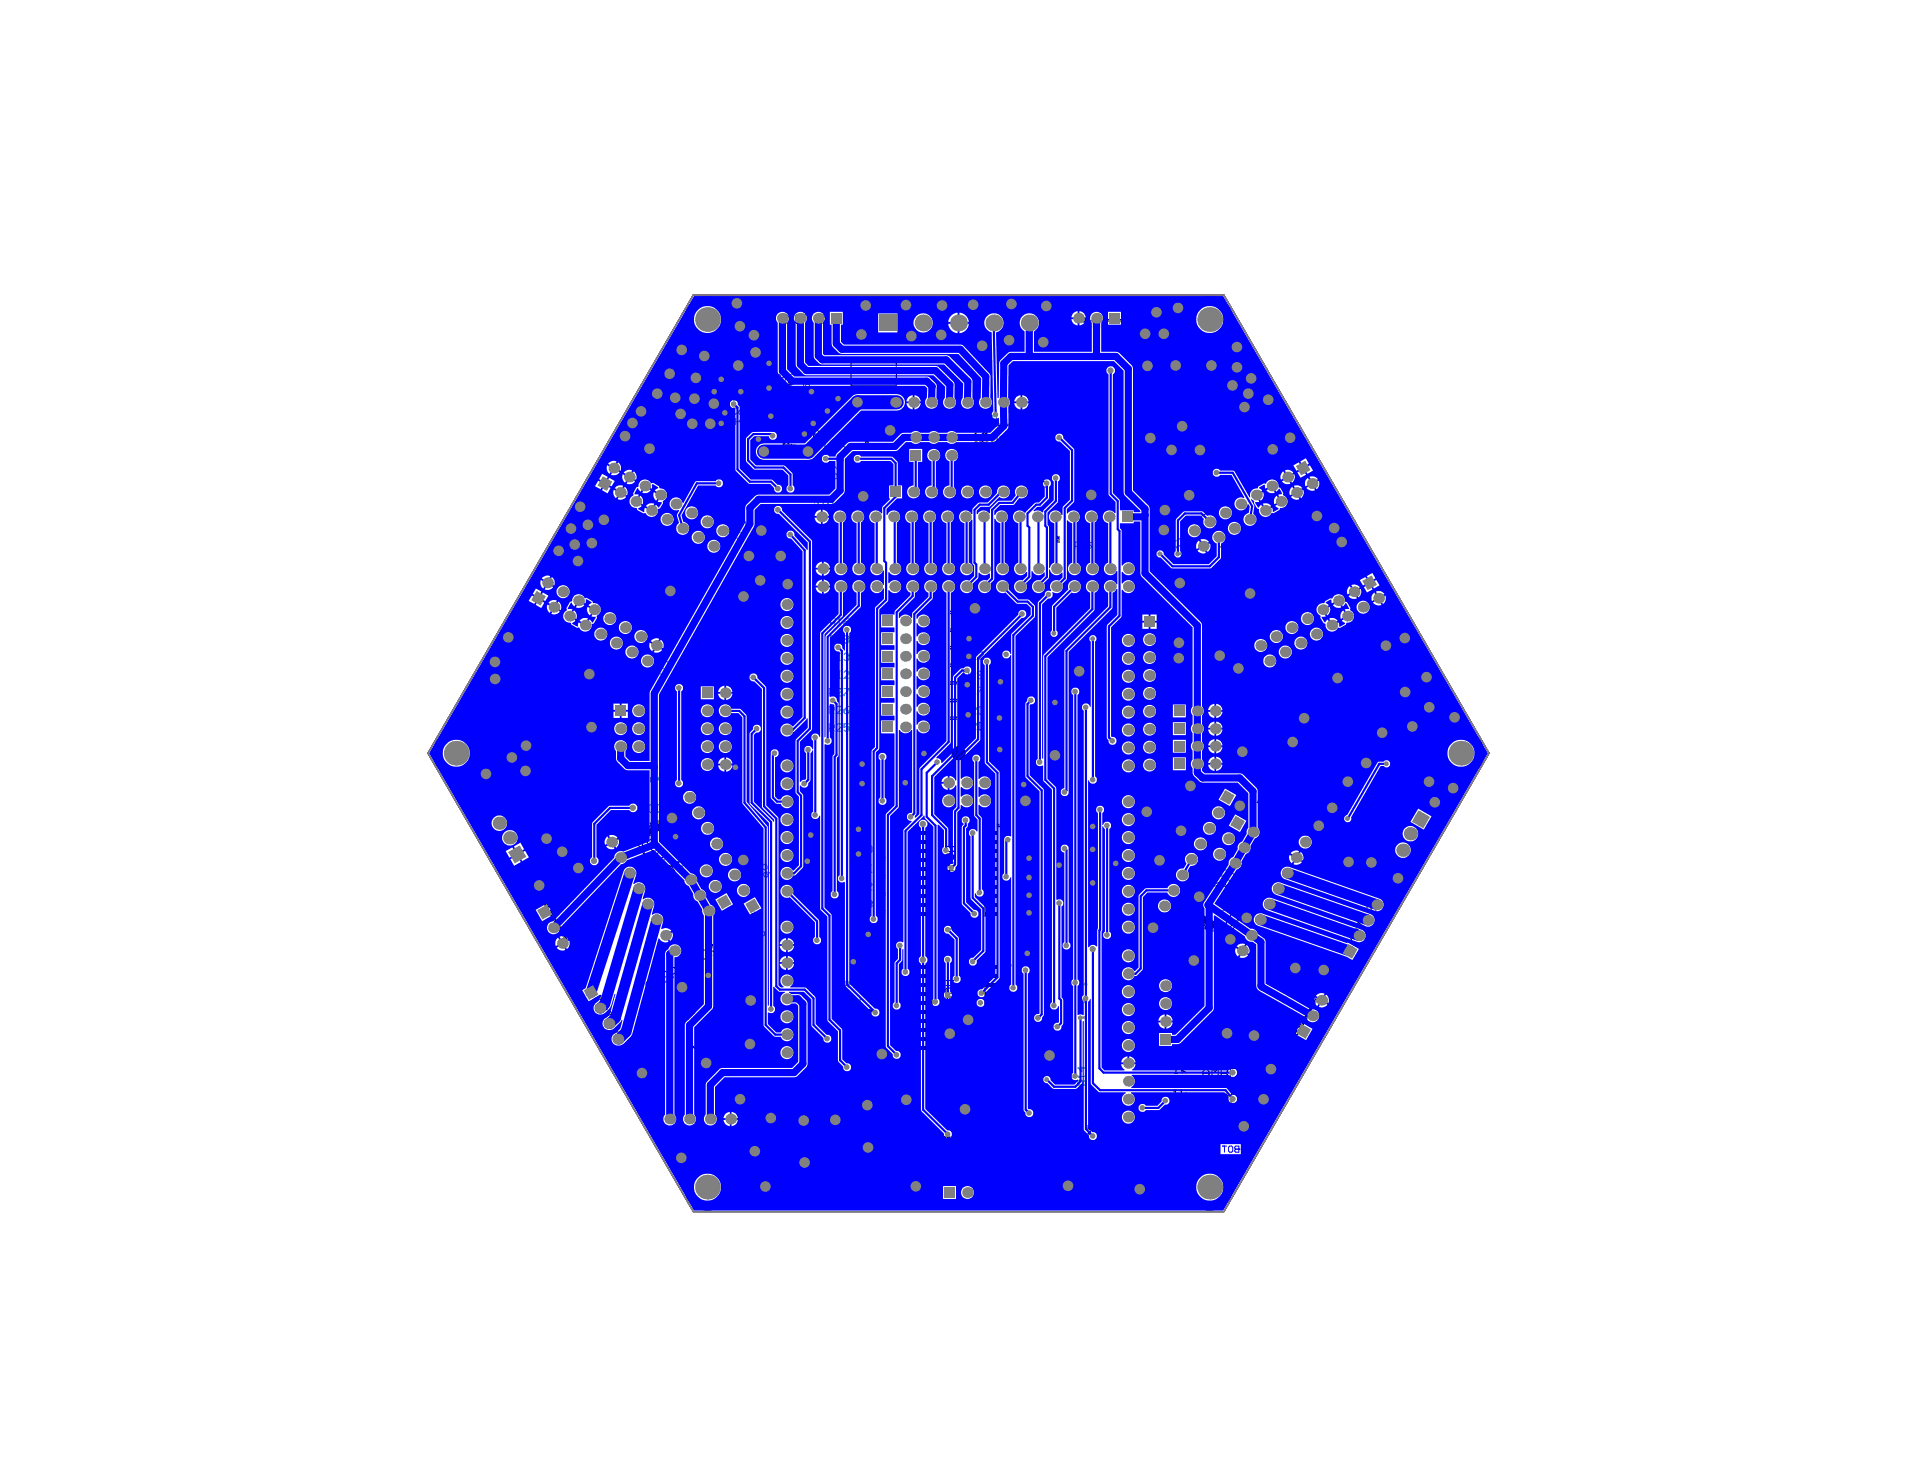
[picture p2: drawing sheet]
<svg xmlns="http://www.w3.org/2000/svg" width="271mm" height="208mm" viewBox="0 0 271 208" stroke-linecap="round" stroke-linejoin="round" font-family="sans-serif">
<g fill="#000">
<path d="M91.8 60l.6-.4 .6-.3-2.1 3.7a2.92 2.92 0 0 1 .9-3zM91.7 62.4h.4l-.5 .8h-.1l.4-.7h-.3zM93.7 63.6h.1l-.3 .4a.19 .19 0 0 0 .1 .3 .19 .19 0 0 0 .3-.1l.2-.4 .1 .1-.4 .6-.1-.1h.1h-.2l-.2-.2v-.2zM94.5 63.7l.6 .4-.1 .1-.4-.3-.2 .3 .4 .2v.1l-.4-.2-.3 .4-.1-.1zM143.7 60.9a3 3 0 0 1 0 4.3zM174.2 60.9l.6 .8-.1 .1-.4-.7-.2 .3v-.1zM176.1 60.2l.1-.1 .3 .5h.1l.1-.2-.2-.5h.1l.3 .6h-.1v-.1l-.2 .3h-.1zM176.6 59.5l.6-.3 .1 .1-.5 .3 .1 .2 .5-.2v.1l-.4 .2 .2 .4-.1 .1zM177.5 58.8a3 3 0 0 1 2.1 3.7zM72.7 94.3h.5l-.5 .8h-.1l.4-.7h-.3zM72.8 91.9l.6-.5 .7-.2-2.2 3.7a2.92 2.92 0 0 1 .9-3zM74.7 95.4l.1 .1-.2 .4a.19 .19 0 0 0 0 .3 .19 .19 0 0 0 .3-.2l.2-.3h.1l-.3 .7-.1-.1v-.1l-.2 .1-.2-.2v-.3z"/>
<path d="M75.5 95.6l.6 .3v.1l-.5-.2-.2 .2 .4 .3v.1l-.4-.3-.2 .4h-.2zM192.9 93.5l.6 .8-.1 .1-.4-.7-.2 .3v-.1zM194.8 92.8l.1-.1 .2 .4 .3 .1v-.2l-.2-.5h.1l.4 .6h-.1l-.1-.1-.1 .3h-.2zM195.3 92.1l.6-.3 .1 .1-.5 .3 .2 .2 .4-.2v.1l-.4 .2 .3 .4-.2 .1zM196.2 91.4a3 3 0 0 1 2.1 3.7zM91.5 117.1a3.1 3.1 0 0 1 3.1-.9l-3.8 2.1zM177.5 105.7h.9v.1h-.7l.1 .2-.1 .1zM177.7 103.2h.7v.1h-.1l.2 .2-.1 .3h-.7v-.1h.5a.18 .18 0 0 0 .2-.2 .18 .18 0 0 0-.3-.2h-.4zM177.5 102.3h.1v.6h.3v-.5h.1v.5h.4v.1h-.9zM177.3 101.9a3.1 3.1 0 0 1 4.3 0zM197.3 110.3h.1l-.1 .1v.1l.1-.1a.15 .15 0 0 1 .3 0 .13 .13 0 0 1-.1 .2h-.2h.2v-.2l-.2 .1a.12 .12 0 0 1-.2 0 .12 .12 0 0 1 .1-.2zM197.4 110l.2-.1-.1 .2h.1a.12 .12 0 0 1 .2-.1 .12 .12 0 0 1 0 .2 .12 .12 0 0 1-.2 0h.2v-.1h-.1a.14 .14 0 0 1-.2 .1 .14 .14 0 0 1-.1-.1z"/>
<path d="M197.8 109.5l.1-.1 .1 .1a.13 .13 0 0 1 .1 .1 .13 .13 0 0 1-.1 .1h.1v-.2l-.2 .1v-.2l-.1 .2zM197.6 109.7l.4 .2-.3-.1v.1zM169.1 128.9l3.7 2.1a3 3 0 0 1-3.7-2.1zM152.2 141l.2-.1v.4l-.1-.3zM152.2 143.5l.2-.1v.4l-.1-.3zM152.8 140.9l.1 .2 .3-.2-.2 .2 .2 .2-.2-.2-.2 .2zM152.8 143.4l.1 .2 .3-.2-.2 .2 .2 .2-.2-.2-.2 .2z"/>
<path d="M92.3 62.8l.2-.1a.39 .39 0 0 1 .4 .3 .39 .39 0 0 1-.2 .4l-.2 .2a.36 .36 0 0 1-.4-.2 .36 .36 0 0 1 .1-.5zM92.4 62.9l-.2 .4a.17 .17 0 0 0 .1 .2 .17 .17 0 0 0 .2-.1l.2-.2a.21 .21 0 0 0 0-.4 .21 .21 0 0 0-.3 .1z"/>
<path d="M93 63.2l.3-.2 .2 .3-.2 .5-.2 .2-.4-.2 .1-.2zM93 63.3l-.1 .2a.23 .23 0 0 0-.1 .3 .23 .23 0 0 0 .3 .1l.3-.4a.22 .22 0 0 0-.1-.3 .22 .22 0 0 0-.3 .1z"/>
<path d="M174.7 60.7l.2-.2 .3 .1 .3 .4v.3l-.3 .2-.2-.1-.3-.4zM174.8 60.7l.1 .4a.24 .24 0 0 0 .3 .3 .24 .24 0 0 0 .2-.2 .24 .24 0 0 0-.2-.3v-.1a.25 .25 0 0 0-.4-.1z"/>
<path d="M175.4 60.3l.3-.2 .3 .2 .2 .4-.1 .3-.3 .1-.2-.2-.3-.4zM175.5 60.3l.1 .4a.28 .28 0 0 0 .4 .2l.1-.1-.2-.3a.27 .27 0 0 0-.2-.3 .27 .27 0 0 0-.2 .1z"/>
<path d="M73.3 94.7l.2-.1a.39 .39 0 0 1 .4 .2 .39 .39 0 0 1-.2 .5l-.2 .1a.36 .36 0 0 1-.4-.1 .36 .36 0 0 1 .1-.5zM73.4 94.8l-.2 .4a.17 .17 0 0 0 .1 .2 .17 .17 0 0 0 .2-.1l.2-.3a.21 .21 0 0 0 0-.3 .21 .21 0 0 0-.3 .1z"/>
<path d="M74 95l.3-.1 .3 .3-.2 .5-.3 .2-.3-.2v-.3zM74 95.2l-.1 .2a.23 .23 0 0 0 0 .2 .23 .23 0 0 0 .2 .2l.3-.4a.22 .22 0 0 0 0-.4 .22 .22 0 0 0-.4 .2z"/>
<path d="M193.4 93.3l.3-.2 .2 .1 .3 .4v.3l-.3 .2-.2-.1-.2-.4zM193.5 93.3l.2 .4a.24 .24 0 0 0 .2 .3 .24 .24 0 0 0 .2-.2 .24 .24 0 0 0-.1-.3l-.1-.1a.25 .25 0 0 0-.4-.1z"/>
<path d="M194.1 92.9l.3-.2 .3 .2 .2 .4-.1 .3-.3 .1-.2-.2-.2-.4zM194.2 92.9l.1 .4a.28 .28 0 0 0 .4 .2l.1-.1-.2-.3a.27 .27 0 0 0-.1-.3 .27 .27 0 0 0-.3 .1z"/>
<path d="M177.5 104.9l.3-.2 .5 .1 .1 .1 .1 .3-.3 .2h-.5l-.2-.2zM177.6 105v.2l.5 .1a.23 .23 0 0 0 .3-.3 .23 .23 0 0 0-.4-.1z"/>
<path d="M177.5 104.1l.3-.1h.4l.2 .1 .1 .3-.3 .2h-.5l-.2-.2zM177.6 104.2a.37 .37 0 0 0 .2 .3 .37 .37 0 0 0 .4 0l.1-.1a.25 .25 0 0 0-.1-.3 .25 .25 0 0 0-.3 0z"/>
<path d="M197.1 110.6h.2v.1h.2l-.1 .3-.4-.2zM197.1 110.7l.1 .1 .1-.1-.1-.1zM197.3 110.8v.1l.1-.2z"/>
<path d="M198 109.1l.1 .1a.12 .12 0 0 1 .2 .1 .12 .12 0 0 1-.1 .2 .12 .12 0 0 1-.1-.2h-.2zM198 109.2a.06 .06 0 0 0 .1 0 .06 .06 0 0 0-.1 0zM198.1 109.3a.1 .1 0 0 0 .2 0 .1 .1 0 0 0-.2 0z"/>
<path d="M152.5 141a.18 .18 0 0 1 .3 .1 .18 .18 0 0 1-.2 .2l-.1-.1zM152.6 140.9v.1a.13 .13 0 0 0-.1 .2 .13 .13 0 0 0 .2 0v-.3z"/>
<path d="M152.5 143.5a.18 .18 0 0 1 .3 .1 .18 .18 0 0 1-.2 .2l-.1-.1zM152.6 143.4v.1a.13 .13 0 0 0-.1 .2 .13 .13 0 0 0 .2 0v-.3z"/>
<circle cx="102.3" cy="49.4" r="1.01"/>
<circle cx="168.2" cy="49.4" r="1.01"/>
<circle cx="69.4" cy="106.3" r="1.01"/>
<circle cx="135.3" cy="106.3" r="1.01"/>
<circle cx="201.2" cy="106.3" r="1.01"/>
<circle cx="102.3" cy="163.8" r="1.01"/>
<circle cx="168.2" cy="163.2" r="1.01"/>
</g>
<path d="M97.8 41.6h74.9l37.4 64.7-37.4 64.7h-74.9l-37.4-64.7z" fill="none" stroke="#808080" stroke-width=".14"/>
<g fill="none" stroke="#000" stroke-width=".15">
<path d="M84.2 69l1.1 .6M86.4 70.3l1.1 .6M86.7 64.6l1.1 .7M88.5 71.5l1.2 .7M88.9 65.9l1.1 .6M90.8 72.8l1 .6M91.1 67.2l1.1 .6M93 74.1l1.1 .6M93.3 68.4l1.1 .7M95.1 75.3l1.2 .7M95.5 69.7l1.1 .6M97.3 76.6l1.1 .6"/>
<path d="M97.7 71l1.1 .6M99.5 77.9l1.1 .6M99.9 72.2l1.1 .7M102.1 73.5l1.1 .6M168.4 73.5l-1.1 .6M170.6 72.2l-1.1 .7M171 77.9l-1.1 .6M172.8 71l-1.1 .6M173.2 76.6l-1.1 .6M175 69.7l-1.1 .6M175.4 75.3l-1.1 .7M177.2 68.4l-1.1 .7"/>
<path d="M177.6 74.1l-1.1 .6M179.4 67.2l-1.1 .6M179.8 72.8l-1.1 .6M181.6 65.9l-1.1 .6M182 71.5l-1.2 .7M183.8 64.6l-1.1 .7M184.1 70.3l-1 .6M186.4 69l-1.2 .6M74.8 85.2l1.1 .6M77 86.5l1.1 .6M77.3 80.8l1.2 .7M79.2 87.7l1.1 .7"/>
<path d="M79.5 82.1l1.1 .6M81.4 89l1.1 .6M81.7 83.4l1.1 .6M83.6 90.3l1.1 .6M83.9 84.6l1.1 .6M85.8 91.5l1.1 .7M86.1 85.9l1.1 .6M88 92.8l1.1 .6M88.3 87.1l1.1 .7M90.2 94.1l1.1 .6M90.5 88.4l1.1 .6M92.7 89.7l1.1 .6"/>
<path d="M177.8 89.7l-1.1 .6M180 88.4l-1.1 .6M180.4 94.1l-1.1 .6M182.2 87.1l-1.1 .7M182.5 92.8l-1 .6M184.4 85.9l-1.1 .6M184.8 91.5l-1.2 .7M186.6 84.6l-1.1 .6M186.9 90.3l-1.1 .6M188.8 83.4l-1.1 .6M189.1 89l-1 .6M191 82.1l-1.1 .6"/>
<path d="M191.3 87.7l-1.1 .7M193.2 80.8l-1.1 .7M193.5 86.5l-1.1 .6M195.7 85.2l-1.1 .6M131.5 117.1v12.2M139 117.1v12.2M131.5 136.1v12.1M139 136.1v12.1"/>
</g>
<g fill="none" stroke="#000" stroke-width=".14">
<path d="M92.6 57.8l4.2 2.4 .6 2.3-1.5 2.7-2.3 .6-4.2-2.4zM93.1 59.3l-2.2 3.8M105.6 55.3l.2 .1-.1 .3-.2-.1zM105.8 57.2h-.3l.2-.1v.3M105.9 55.6v.1zM105.9 57.4h.1M106.2 55.7h.1M106.2 57.1h.2l-.2 .3M106.2 55.3h.1M106.2 55.3v.4M106.2 55.3v.1M106.4 56.4h.3l-.1 .3-.2-.1z"/>
<path d="M106.5 55.4v.3h.2v-.3M106.5 57.1v.3M106.7 57.2l-.2 .1 .2 .1M106.8 56.6v.1zM107.1 56.7h.1M107.1 56.4h.1M107.1 56.4v.3M107.3 57.1h.1v.3h-.2zM107.3 56.5l.1 .2h.2v-.2M107.5 57.4h.1zM107.8 57.4h.1M107.9 57.1h.1"/>
<path d="M107.9 57.1v.3M107.9 57.1h-.1M108.1 57l.1 .1zM108.4 57.4h.1M108.4 57.1l-.3 .3M110.9 54.5h.1zM110.9 45.6v-1.2l.5 .4 .4-.4v1.2M111 54.8h.1M111 55.3h.3v.1l-.3 .1zM111 56.5v-.2l.3 .2M111 56.2h.3M111 55.9l.2 .3"/>
<path d="M111 54.8h.3M111 54.8v.1M111 54.3l.3 .2M111.1 56.9v.2l-.1-.2h.3M111.3 56.7v.1zM111.3 54.3h.1M111.3 55.1h.1M111.3 54v.1zM111.3 54.7v.2M111.3 55.9l-.2 .2M111.3 56.2h.1M111.3 54.8l.3-.1 .1 .2-.3 .1z"/>
<path d="M111.3 55.8h.3l.1 .1-.3 .1zM111.3 56.2h.4M111.3 56.2l.1 .1M111.3 55.7h.4M111.3 54.3h.4M111.3 53.8l.3 .3M111.5 55.5l.1 .2 .1-.2M111.6 53.8h.1zM111.6 54.6h.1zM111.7 54.2v.1M111.7 56.2v.1M112.4 44.4h.5l.2 .2v.8l-.2 .2h-.5l-.2-.2v-.8z"/>
<path d="M113.5 44.4h.9M114 44.4v1.2M114.8 45h.9M116.1 44.4l.9 1.2M117 44.4l-.9 1.2M120.1 51.2h6.4v3.2h-6.4zM140 59.9h4.8v6.4h-4.8l-1.7-1.6v-3.1zM146.4 58.7h1.3M146.6 59.1l-.2 .2v.5l.2 .2h.9l.2-.2v-.5l-.2-.2M147.7 57.8l-.6 .7-.7-.7 .9 .9M152.7 45.2v-.1l-.2 .1v.2h.2M152.9 45.1l.2 .1-.1 .2h-.2z"/>
<path d="M153.4 45.1v.3l-.2-.3v.3M153.7 45.1v.3l-.2-.3v.3M153.8 45.3h.3M154.2 45.3h.2v-.2h-.2v.3M154.3 45.3l.1 .1M154.6 45.3h.1M154.8 45.1h-.2v.3h.2M155.1 45.2v-.1l-.2 .1v.2h.2M155.2 45.1h.3M155.3 45.1v.3M155.6 45.3h.2M155.9 45.2l.2-.1 .1 .1"/>
<path d="M156 45.3h.1M156.1 45.3v.1h-.2M156.2 45.2h.1M156.2 45.2l-.1 .1M156.3 45.3h.1l.1-.1-.2-.1v.3M156.6 45.1h.1M156.6 45.4h.1M156.7 45.1v.3M157.1 45.1v.3l-.2-.3v.3M157.4 45.1h.1M157.4 45.1v.3h-.2M157.8 45.2l-.2-.1v.1l.2 .2h-.2"/>
<path d="M157.9 45.1h.3M158.1 45.1v.3M158.3 45.5h.2M158.6 45.3h.2l.1-.1-.3-.1v.3M159 45.3h.2M159 45.1v.3M159.2 45.1v.3M159.3 45.5h.2M159.7 45.2l.1-.1 .1 .1-.2 .2h.2M160 45.4v-.3l.1 .1 .1-.1v.3M160.3 45.4v-.3l.2 .1 .1-.1v.3M173.7 59.7l4.2-2.4 3.2 5.6-4.2 2.4-2.2-.6-1.6-2.7z"/>
<path d="M177.4 58.8l2.2 3.9M105.5 60.9h.2M105.6 60.5h.1M105.6 60.5v.4M105.6 60.5l-.1 .1M105.8 60.6l.1-.1 .1 .1v.3l-.2-.1zM106.2 60.5l.2 .1-.1 .3-.1-.1zM106.5 60.5v.4M106.6 60.7l.2 .2M106.8 60.5l-.3 .3M109.8 60.7h.3M109.8 61.8h.3"/>
<path d="M109.9 60.7v1.1M110.6 62.5l.2 .1-.1 .3-.2-.1zM110.9 62.8v.1zM111.2 62.9h.1M111.2 62.5h.1M111.2 62.5v.4M111.2 62.5v.1M111.4 60.7v1.1l-.7-1.1v1.1M111.4 62.7l.1 .2h.2v-.2M111.8 61.8v-.7l.3-.4 .4 .4v.7M111.8 61.2h.7M112.8 61.8h.4"/>
<path d="M113 60.7h.1M113 60.7v1.1M113 60.7l-.2 .2M113.7 61.2h.6l.1 .2v.2l-.1 .2h-.4l-.2-.2zM114.4 60.7l-.3 .2-.4 .3M115 61.2l-.2-.1v-.2l.2-.2h.4l.1 .2v.2l-.1 .1M115 61.2l-.2 .2v.2l.2 .2h.4l.1-.2v-.2l-.1-.2M115 61.2h.4M116.2 63.3h.4M116.4 62.1h.1M116.4 62.1v1.2M116.4 62.1l-.2 .2"/>
<path d="M117.3 62.3l.2-.2h.4l.2 .2v.8l-.2 .2h-.4l-.2-.2zM118.6 62.1v1.2M118.8 62.7l.6 .6M119.4 62.1l-.8 .8M122.1 63.1h.1M122.1 62.4l.3-.1 .1 .2-.3 .1zM122.1 62.7h.3l.1 .1-.3 .1zM122.1 63.1h.4M122.1 63.1l.1 .1M122.1 62.2h.4M122.1 62l.3 .2M122.5 63.1v.1"/>
<path d="M122.5 62l-.2 .2M137.5 62.4h.4M137.7 61.1h.1M137.7 61.1v1.3M137.7 61.1l-.2 .2M138.6 61.3l.2-.2h.4l.2 .2v.9l-.2 .2h-.4l-.2-.2zM139.8 61.3l.3-.2h.4l.2 .2v.9l-.2 .2h-.4l-.3-.2zM141.1 61.6v.6l.3 .2h.6v-.8M142.4 61.8h.5M143.3 61.1h-.9v1.3M143.6 60.9v4.4M146.4 60.6v.4"/>
<path d="M146.4 61.5v.8M146.4 65.3v.9h1.3v-.9M146.4 66.6v.9M146.4 67.1h1.3M146.4 61.9h1.3M146.4 60.8h1.3M146.6 67.9l-.2 .3v.4l.2 .2h.2l.3-.2v-.4l.2-.3h.2l.2 .3v.4l-.2 .2M146.6 62.8l-.2 .2v.4l.2 .2h.2l.3-.2v-.4l.2-.2h.2l.2 .2v.4l-.2 .2M147.1 65.8v.4M147.3 64.9v-.6l-.2-.2h-.5l-.2 .2v.6h1.3M147.7 60.6v.4M149.1 76.5h.1"/>
<path d="M149.1 76.1l.3-.1 .1 .2h-.3zM149.1 76.5h.4M149.1 75.9h.4M149.1 75.7l.2 .2M149.5 76.4v.1M149.5 75.7l-.2 .1M151.2 61h.1M151.2 60.8l.3 .1-.1 .3h-.2zM151.2 61h.2M151.8 60.9l-.2-.1v.1l.2 .2h-.2M152.1 60.9l-.1-.1-.1 .1 .2 .2h-.2M152.3 61.2h.1"/>
<path d="M152.3 60.8h.1M152.3 60.8v.4M152.3 60.8v.1M152.6 60.9l.1-.1 .1 .1M152.7 61h.1M152.7 61v.2l-.1-.1M152.8 60.9h.1M152.8 60.9l-.1 .1M153 61v.2l.1-.1v-.1M153 61h.1M153 61v-.2h.1v.2M73.7 89.7l4.1 2.4 .7 2.3-1.6 2.7-2.3 .6-4.2-2.4z"/>
<path d="M74.2 91.1l-2.3 3.9M120.8 99h.1M120.8 96.5h.1M120.8 94h.1M120.8 91.5h.1M120.8 89h.1M120.8 98.6h.1M120.8 96.1h.1M120.8 93.6h.1M120.8 91.2h.1M120.8 88.7h.1M120.8 88.7v.3"/>
<path d="M120.8 91.2v.3M120.8 93.6v.4M120.8 96.1v.4M120.8 98.6v.4M120.8 98.6v.1M120.8 96.1v.1M120.8 93.6v.1M121.1 88.7h.2l-.1 .3h-.1zM121.1 91.2h.2l-.1 .3h-.1zM121.1 93.7v-.1l.2 .1-.1 .3-.1-.1zM121.1 96.2v-.1l.2 .1-.1 .3-.1-.1zM121.1 98.7v-.1l.2 .1-.1 .3-.1-.1z"/>
<path d="M121.4 88.7v.3M121.4 91.2v.3M121.4 93.6v.4M121.4 96.1v.4M121.4 98.6v.4M121.5 98.8l.1 .2M121.5 96.3l.1 .2M121.5 93.8l.1 .2M121.5 91.3l.1 .2M121.5 88.8l.1 .2M121.6 98.6l-.2 .3M121.6 96.1l-.2 .3"/>
<path d="M121.6 93.6l-.2 .3M121.6 91.2l-.2 .2M121.6 88.7l-.2 .2M134.1 98.7h.2l-.2 .3h.2M134.1 86.3h.2l-.2 .3h.2M134.1 88.8h.2l-.2 .3h.2M134.1 91.3h.2l-.2 .3h.2M134.1 93.7h.2l-.2 .4h.2M134.1 96.3h.2l-.2 .3h.2M134.4 98.7h.3l-.1 .3h-.2zM134.4 86.3h.3l-.1 .3-.2-.1zM134.4 88.8h.3l-.1 .3-.2-.1z"/>
<path d="M134.4 91.3h.3l-.1 .3-.2-.1zM134.4 93.7h.3l-.1 .4-.2-.1zM134.4 96.3h.3l-.1 .3-.2-.1zM134.8 86.2v.4M134.8 88.7v.4M134.8 91.2v.4M134.8 93.7v.4M134.8 96.2v.4M134.8 98.7v.3M134.9 98.9l.1 .1M134.9 96.4l.1 .2M134.9 93.9l.1 .2"/>
<path d="M134.9 91.4l.1 .2M134.9 86.4l.1 .2M134.9 88.9l.1 .2M135 98.7l-.2 .2M135 96.2l-.2 .2M135 93.7l-.2 .2M135 91.2l-.2 .2M135 86.2l-.2 .3M135 88.7l-.2 .3M192.4 92.3l4.2-2.4 3.2 5.6-4.1 2.4-2.3-.6-1.6-2.7zM196.1 91.4l2.2 3.9M88.6 111.1h.2v.3h-.2z"/>
<path d="M88.9 111.4h.1zM89.2 111.4h.1M89.3 111.1h.1M89.3 111.1v.3M89.3 111.1h-.1M89.3 117.9l5.7-3.2 2.4 4.2-.6 2.2-2.7 1.6-2.4-.6zM89.5 111.2l.1 .2h.1v-.2M91.9 119.4l.8-.4 .3 .1 .2 .3-.1 .3-.7 .5-.4-.1-.2-.4zM92.1 118.1h.3M92.4 118.1h.1M92.4 118.1l-1.1 .7 .1 .2-.2-.4M94.7 116.2l-3.9 2.2"/>
<path d="M120.8 104h.1M120.8 101.5h.1M120.8 103.6h.1M120.8 101.1h.1M120.8 101.1v.4M120.8 103.6v.4M120.8 103.6v.1M120.8 101.1v.1M121.1 103.7v-.1l.2 .1-.1 .3-.1-.1zM121.1 101.2v-.1l.2 .1-.1 .3-.1-.1zM121.4 101.1v.4M121.4 103.6v.4"/>
<path d="M121.5 103.8l.1 .2M121.5 101.3l.1 .2M121.6 103.6l-.2 .2M121.6 101.1l-.2 .2M133.5 119.4h1l-.3 .4 .3 .4h-1M134.1 101.2h.2l-.2 .3h.2M134.4 101.2h.3l-.1 .3h-.2zM134.8 101.2v.3M134.9 101.4l.1 .1M135 101.2l-.2 .2M140.8 116.3l.2 .1-.1 .3-.2-.1zM141.1 116.6v.1z"/>
<path d="M141.4 116.7h.1M141.4 116.3h.1M141.4 116.3v.4M141.4 116.3v.1M141.6 116.4l.1 .3h.2v-.3M168.9 115.9h.1M168.9 115.9l.3 .1M169.1 115.5l.3 .1-.1 .2-.2-.1zM169.2 116v.1M169.3 115.2l.2 .1v.2l-.3-.1zM169.8 115l-.3 .1v-.2l.1 .3-.3-.1M176.2 100.8h6.5v4.8l-1.7 1.7h-3.1l-1.7-1.7z"/>
<path d="M177.2 102h4.5M177.4 113.2l.1 .1M177.6 112.9h.1M177.6 112.9l-.2 .3M177.6 112.9l-.1 .1M177.8 113.1l.2 .1-.2 .2-.1-.1zM178.1 113.4v.3M178.1 113.2l-.2 .3 .4-.2M182 114.2v-.3l-.4-.2h-.3l-.1 .2 .1 .3 .3 .2 .1 .3-.1 .2-.3 .1-.4-.2-.1-.3M182.5 114.2l.8 .4-.4-.2-.7 1.1M183.3 115.4l.4 .2M184.3 116.2l.6 .4 .3-.1 .2-.4-.1-.3-.5-.3-.7 1.1"/>
<path d="M184.4 115.3l-.8-.5-.6 1.2 .7 .4M186.5 116.7l-.1-.2-.4-.3-.2 .1-.1 .2v.3l.4 .2 .1 .3-.1 .2-.3 .1-.4-.3-.1-.2M187 116.8l.7 .4-.3-.2-.7 1.1M188.1 117.4l.4 .2-.2-.1-.7 1.1-.1-.1 .3 .2M189.7 118.6l-.1-.3-.4-.2h-.3l-.4 .8 .1 .3 .4 .2 .2-.1M190.2 118.6l-.7 1.1 .2-.4 1.2-.3-.9 .3 .3 .9M75.9 125.9l.2-.1 .1 .2-.3 .1zM76 126.2l.3-.2-.2 .4 .3-.2M76 125.7l-.1-.2-.2 .1 .1 .2M76.2 126.5l.3-.2-.2 .4 .3-.2M76.5 126.7l.1 .2M76.6 127.1l.2 .1 .1-.1-.1-.2-.3 .2"/>
<path d="M76.7 127.2l-.1 .1M76.8 127.3l.1 .1M77.1 127.4l-.1-.2-.3 .2 .1 .2M77.2 127.8v-.2l-.3 .1v.1l.1 .1M77.3 127.8l.1 .2M77.4 128.2l.1 .2M77.4 127.9l-.3 .2M77.4 128.6l.1 .1 .1-.1M77.6 128.6h.1M77.6 128.4l.2 .2-.1 .1M77.6 128.6l.1 .1M77.6 128.8l.1 .2h.2l-.1-.3-.3 .2"/>
<path d="M77.7 128.7h.1M77.7 129.2l.1 .1M77.9 129.4l.3-.1-.2 .3 .3-.1M78 129l.1 .1-.4 .1M78.1 129.7l.1 .2 .2-.2 .1 .1M78.3 130v.2h.1l.1-.3 .1 .2M78.5 130.6l.1 .2M78.7 130.2l.1 .1h-.1l-.3 .1M78.8 130.9l.1 .1 .2-.1-.1-.2-.3 .2M79 131.6l.1 .1M79.2 131.1l-.3 .1 .1-.1 .2 .2h.1l-.3 .1M79.4 132.1l.3-.2v.2h.1l-.3 .2"/>
<path d="M79.5 131.7l.1 .1-.1 .1-.3-.1 .2 .2M79.6 132.4l.3-.2v.2h.1l-.3 .2M91.9 138.5l-.3-.1-.4 .2-.1 .3 .1 .2 .3 .1 .4-.2 .3 .1 .1 .1-.1 .3-.3 .3-.3-.1M92.1 138.1l.8-.4-.4 .2 .7 1.1M92.6 120.5l.7-.4 .3 .1 .2 .4-.1 .2-.7 .5-.3-.1-.2-.4zM93.8 121.3l-.6 .3-.1 .3 .3 .6 .8-.4M93.9 137.8l-.3 .2M94 137l-.7 .5 .6 1.1 .8-.4M94.2 122.6l.6-.4 .4 .8M94.2 122.6l.2 .3M94.2 122.6l-.5 .3M94.8 137.6l.6-.4v-.3l-.2-.3-.3-.1-.5 .3 .6 1.1"/>
<path d="M96.4 135.9h-.3l-.4 .2-.1 .3 .1 .1 .3 .1 .4-.2 .3 .1 .1 .2-.1 .3-.4 .2-.2-.1M96.6 135.5l.8-.4-.4 .2 .7 1.1M97.8 134.9l.3-.2-.2 .1 .7 1.1-.2 .1 .4-.2M99.5 134.1l-.3-.1-.3 .2-.1 .3 .4 .8h.3l.4-.2 .1-.3M99.8 133.7l.6 1.1-.2-.4 .3-1.1-.2 .9 .9 .2M105.3 123.5l.2-.1 .1 .1-.2 .2zM105.4 123.1v.1M105.4 123.2h.1M105.4 123.2l-.2 .2-.1-.1M105.5 123.8l.2-.1 .1 .1-.2 .2zM105.7 124.1h.3h-.2l-.1 .2M105.8 129.1h.1"/>
<path d="M105.8 129.1l.2 .3M105.8 129.1v.1M105.9 124l-.3 .1M106 129.4l-.1 .1M106 129h.2l.1 .2-.2 .1zM106.3 128.9l.2 .2v-.4v.3h.2M122.3 140h.1M122.3 140v.3M122.9 140v.3M123.1 140l-.2 .2M124 128.9h.1M124 126.4h.1"/>
<path d="M124 123.9h.1M124 121.4h.1M124.1 128.5h.1M124.1 126h.1M124.1 123.5h.1M124.1 121h.1M124.1 121v.4M124.1 123.5v.4M124.1 126v.4M124.1 128.5v.4M124.1 128.5l-.1 .1M124.1 126l-.1 .1"/>
<path d="M124.1 123.5l-.1 .1M124.1 121l-.1 .1M124.3 128.6l.1-.1 .1 .1v.3l-.2-.1zM124.3 121.1l.1-.1 .1 .1v.3l-.2-.1zM124.3 123.6l.1-.1 .1 .1v.3l-.2-.1zM124.3 126.1l.1-.1 .1 .1v.3l-.2-.1zM124.7 121v.4M124.7 123.5v.4M124.7 126v.4M124.7 128.5v.4M124.7 128.7l.2 .2M124.7 126.2l.2 .2"/>
<path d="M124.7 123.7l.2 .2M124.7 121.2l.2 .2M124.9 128.5l-.2 .2M124.9 126l-.2 .2M124.9 123.5l-.2 .2M124.9 121l-.2 .3M133.5 124.8v.7M133.5 129.8v-.7h.2l.7 .7h.1M133.5 138.4h1l-.3 .3 .3 .4h-1M133.5 125.2h1M133.7 120.5h.7l.1 .2v.5h-1v-.5zM133.7 125.9l-.2 .2v.3l.2 .2h.7l.1-.2v-.3l-.1-.2"/>
<path d="M133.7 139.4h.7l.1 .2v.6h-1v-.6zM134 121.6v.7l-.5-.5h1M134 122.7v.7l-.5-.5h1M134 127v.7M134 128v.7l-.5-.5h1M134.5 123.7v.7l-.7-.7h-.1l-.2 .2v.4l.2 .1M134.5 127h-.7l-.3 .3 .3 .4h.7M141.5 136h.2v.3h-.2zM141.8 136.3h.1zM142.1 136.3h.1M142.2 136h.1M142.2 136v.3"/>
<path d="M142.2 136h-.1M142.4 136.1l.1 .2h.1v-.2M169 128.7l3.9 2.3M170 125.1l2.3-.6 2.7 1.5 .6 2.3-2.4 4.2-5.6-3.2zM171.8 129.7h.1M171.8 129.7l1.2 .7 .1-.2-.2 .4M171.8 129.7l.1 .3M172.6 128.4h.3l.7 .4 .1 .3-.2 .4h-.3l-.7-.4-.1-.3zM173.2 127.3l.3-.1 .8 .5 .1 .3-.2 .3-.3 .1-.8-.4-.1-.3zM174.4 126.2l.7 .4-.3 .6-.3 .1-.5-.3M174.7 124.9l-.5 .7 1.1 .7M175 125.6l-.2 .4"/>
<path d="M191.1 131.2l.3-.1 .7 .4 .1 .3-.2 .4h-.3l-.7-.4-.1-.3zM191.4 130.6l.5-.8-.2 .4 1.1 .7M191.7 132.7l-1.1-.6 .1 .6-.6 .1 1.1 .7M193.1 129.1l-.5 .7M194.3 128.2l-.5 .8-.1-.1-.4-1.2-.2-.1-.4 .7M83.7 141.1l1.1-.7-.2 .6 .6 .2-1.1 .6M84.5 142.1l.8-.5 .3 .1 .2 .4-.1 .3-.8 .4h-.3l-.2-.4zM86.1 142.7l.4 .7-.2-.4-1.1 .7M86.2 144.1l.4 .8M87 145.6l.6 .1 .2-.1M87 145.6l-.5 .3M87.4 144.9l-.2 .1-.2 .6"/>
<path d="M97.4 145.4l.3 .4v.9M97.7 144.3v.9M122.3 145.5h.1M122.3 142.8h.1M122.3 140.3h.1M122.3 148h.1M122.3 145.2h.1M122.3 142.4h.1M122.3 147.7h.1M122.3 142.4v.4M122.3 145.2v.3M122.3 147.7v.3"/>
<path d="M122.3 142.4v.1M122.6 145.2h.2l-.1 .3h-.1zM122.6 140h.2l-.1 .3h-.1zM122.6 142.5v-.1l.2 .1-.1 .3-.1-.1zM122.6 147.7h.2l-.1 .3h-.1zM122.9 142.4v.4M122.9 145.2v.3M122.9 147.7v.3M123 145.3l.1 .2M123 142.6l.1 .2M123 140.1l.1 .2M123 147.8l.1 .2"/>
<path d="M123.1 145.2l-.2 .2M123.1 142.4l-.2 .3M123.1 147.7l-.2 .2M133.5 148.8v-.8h.2l.7 .8h.1M133.5 143.7v.8M133.5 144.1h1M133.7 144.8l-.2 .2v.3l.2 .2h.7l.1-.2v-.3l-.1-.2M134 141.6v.7l-.5-.5h1M134 147v.7l-.5-.6h1M134 140.5v.7l-.5-.5h1M134 145.9v.7M134.5 142.7v.7l-.7-.7h-.1l-.2 .1v.4l.2 .2"/>
<path d="M134.5 145.9h-.7l-.3 .3 .3 .4h.7M140.6 159.6v-.2l.4 .2M140.6 159.3h.4M140.6 159l.2 .3M140.9 159.9h.1zM141 159l-.2 .2M143.3 154.5v-.3l.3 .3M143.3 154.1h.3M143.3 153.9l.2 .2M143.5 154.9v.2l-.2-.2h.3M143.6 154.7h.1M143.6 153.9l-.1 .2"/>
<path d="M146.3 153.9h.1M146.3 154.8l.3-.1 .1 .3h-.4zM146.3 153.9h.4M146.3 160h.1M146.3 160h.4M146.4 154.4v.2l.1-.2h.2l-.1 .2M146.4 154.1v.2l.1-.2h.2l-.1 .2M146.4 153.4h.1M146.4 153.4l-.1 .1 .1 .2M146.4 153.4l.1 .1M146.5 159.5h.1M146.5 159.5l-.2 .1 .1 .2"/>
<path d="M146.5 159.5v.1M146.5 155h.1M146.5 153.5h.2l-.1 .2M146.5 153.1h.2v.2h-.2M146.5 153.1v.2M146.5 153.5h.1M146.5 154.8v.2M146.5 153.1h-.2l.1 .2h.1M146.5 159.2h-.2v.2h.2M146.5 159.2h.2l-.1 .2h-.1M146.5 159.6h.2l-.1 .2M146.5 159.2v.2"/>
<path d="M146.5 159.6h.1M146.7 153.8v.1M146.7 159.9v.1M149.1 159.8l.3-.1 .1 .3h-.4zM149.1 159.4h.4l-.4 .2h.4M149.3 159.3v-.3l-.2 .1v.2h.4M151.1 154.6v-.2l.3 .2M151.1 154.3h.3M151.1 154.1l.2 .2M151.3 155.1v.2l-.2-.2h.3M151.4 154.9h.1M151.4 154.1l-.1 .1"/>
<path d="M151.5 154.5h.4l-.4 .2h.4M151.5 154.9h.3l.1 .2h-.4zM151.8 154.4l-.1-.2h-.2v.2h.4M153.5 159.5v-.3l.4 .3M153.5 159.1h.4M153.5 158.9l.2 .2M153.7 159.9v.2l-.2-.2h.4M153.8 159.7h.1zM153.9 158.9l-.2 .1M165.9 156.9h.5M166.2 155.7h.1M166.2 155.7v1.2"/>
<path d="M166.2 155.7l-.3 .2M167 155.7v1.2M167.7 156.1l-.7 .4 .7 .4M169.7 152.1v-.9l.5-.4 .4 .4v.9M169.7 151.4h.9M169.8 155.7v-.9l.5-.4 .4 .4v.9M169.8 158.8v-.8l.5-.5 .4 .5v.8M169.8 155.1h.9M169.8 158.2h.9M171 152.1v-1.3l.5 .4 .4-.4v1.3M171.1 155.7v-1.3l.5 .4 .4-.4v1.3M171.1 158.8v-1.3l.5 .5 .4-.5v1.3"/>
<path d="M172.3 151.4h.1M172.3 151.4h.7M172.3 150.8h.7l.2 .2v.2l-.2 .2 .2 .2v.3l-.2 .2h-.7zM172.4 155.1h.1M172.4 158.2h.1M172.4 154.4h.7l.2 .2v.2l-.2 .3 .2 .2v.2l-.2 .2h-.7zM172.4 155.1h.7M172.4 157.5h.7l.2 .3v.2l-.2 .2 .2 .2v.2l-.2 .2h-.7zM172.4 158.2h.7M173.6 151.4h.5M173.7 155.1h.5M173.7 158.2h.5"/>
<path d="M174.5 150.8h-.9v1.3h.9M174.6 154.4h-.9v1.3h.9M174.6 157.5h-.9v1.3h.9M174.9 151.6h.6l.3-.2v-.4l-.3-.2h-.6v1.3M175 155.3h.7l.2-.2v-.5l-.2-.2h-.7v1.3M175 158.4h.7l.2-.2v-.4l-.2-.3h-.7v1.3M175.3 151.6l.5 .5M175.4 155.3l.5 .4M175.4 158.4l.5 .4M181.7 147.8l-.1 .2 .2 .1 .1-.2M181.8 147.5l.3 .1-.1 .2-.2-.1zM182 147.2l.3 .1-.4 .1 .3 .1"/>
<path d="M182.2 146.9l.3 .1-.4 .1 .2 .1M182.5 146.7l-.1 .2M182.6 146.6l.1-.2-.1-.1-.2 .2 .3 .1M182.7 146l-.1 .2 .3 .2 .1-.3M182.8 146.1l-.1 .1M182.8 146.5h-.2M182.9 145.7l-.1 .1 .2 .2 .1-.2M182.9 145.6l.1-.2v.1l.3 .1M183.4 145.2l-.2 .2M183.5 144.8h.1M183.5 144.8h-.1l-.1 .2M183.5 144.8v.1"/>
<path d="M183.5 144.9v.1M183.5 144.9h.1l-.1 .2M183.6 144.8l.1-.2-.2-.1-.1 .2 .3 .2M183.6 144.3l.3 .2M183.7 144.3l-.1 .1M183.9 143.9l.3 .2h-.4l.2 .2M184 144.5l-.1 .1M184 143.7l.3 .1-.1 .2M184 143.6v.1M184.3 143.4l-.2 .1 .1 .1 .2-.1 .1 .1-.2 .1M184.3 143.1l.3 .2M184.4 143l-.1 .2"/>
<path d="M184.8 142.8l.1-.2-.1-.1-.2 .2 .3 .1M184.9 142.9l-.1 .2M185.2 142.3l-.3-.1h.2l-.2 .2 .2 .1-.3-.1M185.4 142.1l-.1 .2M185.5 141.7l-.1 .2-.1-.3h-.1v.2M185.7 141.4l-.3-.1 .1 .1h-.2l.3 .2M185.9 141.1l-.3-.1v.1l-.1 .1 .3 .1M93.2 160.7h.9M93.7 160.3v.8M94.5 161.3h.5M94.7 160h.1M94.7 160v1.3"/>
<path d="M94.7 160l-.2 .3M95.6 160.3l.2-.3h.5l.2 .3v.8M96 160.7h.9M96.5 160.5l-.9 .8h.9M96.9 160v.9l.4 .4 .5-.4v-.9M98.2 160h-.9v.7l.5-.2h.2l.2 .2v.4l-.2 .2h-.5l-.2-.2M98.6 160v.9l.4 .4 .5-.4v-.9M99 160.7h.8M99.4 160.3v.8M100.3 160.3l.2-.3h.4l.2 .3v.2M100.7 160.7h.2M100.9 160.7l.2 .2v.2l-.2 .2h-.4l-.2-.2"/>
<path d="M101.1 160.5h.1M101.1 160.5l-.2 .2M101.6 161.1h.2v.2h-.2zM102.6 160.3l.2-.3h.5l.2 .3v.2M102.7 160.3l-.2-.3h-.5l-.2 .3v.8l.2 .2h.5l.2-.2v-.4h-.4M103.1 160.7h.2M103.3 160.7l.2 .2v.2l-.2 .2h-.5l-.2-.2M103.5 160.5h.1M103.5 160.5l-.2 .2M103.9 160v.9l.4 .4 .5-.4v-.9M104 160v1.3l-.9-1.3v1.3M104.4 160h.7l.2 .3v.8l-.2 .2h-.7z"/>
<path d="M132.2 165.7h-.2l.2-.1v.3M132.4 165.9h.1M132.6 165.6h.3l-.3 .3M132.8 160.8h.1M132.9 160.4h.1M132.9 160.4v.4M132.9 160.4l-.1 .1M133 165.6v.3M133.1 165.7l.1 .2M133.1 160.5h.3l-.1 .3-.2-.1zM133.2 165.6l-.2 .2M133.5 160.5h.2l-.1 .3-.1-.1z"/>
<path d="M133.8 160.4v.4M133.9 160.6l.1 .2M134 160.4l-.2 .2M136.7 162.8h2.7v1.5h-2.7zM137.2 162.5h.1M137.3 162.2h.1M137.3 162.2v.3M137.3 162.2h-.1M137.7 162.2v.3l-.2-.3v.3M138 162.3h-.2l.2-.1v.3M138.2 162.5h.1M138.2 162.2h.1"/>
<path d="M138.2 162.2v.3M138.7 162.3h-.2l.1-.1v.3M138.9 162.3v.2h.1v-.2M138.9 162.3h.1M138.9 162.3v-.1h.1v.1M140.8 160v.3l-.2-.2h.4M146.3 160.9l.3-.1 .1 .3h-.4zM146.4 160.5l-.1 .2h.2l.1-.2v.2M146.4 160.2l-.1 .1 .2 .1 .1-.2v.2M146.5 161.1h.1M146.5 160.9v.2"/>
<circle cx="99.8" cy="45.1" r="3.2"/>
<circle cx="125.3" cy="45.6" r=".51"/>
<circle cx="125.3" cy="45.6" r="1.01"/>
<circle cx="130.3" cy="45.6" r=".51"/>
<circle cx="130.3" cy="45.6" r="1.01"/>
<circle cx="135.3" cy="45.6" r=".51"/>
<circle cx="135.3" cy="45.6" r="1.01"/>
<circle cx="140.3" cy="45.6" r=".51"/>
<circle cx="140.3" cy="45.6" r="1.01"/>
<circle cx="145.2" cy="45.6" r=".51"/>
<circle cx="145.2" cy="45.6" r="1.01"/>
<circle cx="170.7" cy="45.1" r="3.2"/>
<circle cx="93.8" cy="62.2" r="3.1"/>
<circle cx="141.5" cy="63.1" r="3.1"/>
<circle cx="176.7" cy="61.8" r="3.1"/>
<circle cx="74.9" cy="94.1" r="3.1"/>
<circle cx="195.4" cy="94.4" r="3.1"/>
<circle cx="64.4" cy="106.3" r="3.2"/>
<circle cx="93.8" cy="119.1" r="3.1"/>
<circle cx="179.4" cy="104.1" r="3.1"/>
<circle cx="206.2" cy="106.3" r="3.2"/>
<circle cx="172" cy="128.1" r="3.1"/>
<circle cx="99.8" cy="167.5" r="3.2"/>
<circle cx="170.7" cy="167.5" r="3.2"/>
</g>
<path d="M97 146.9l1 1M98 142.9l-1 .9M101.1 142.9l1 .9M102.1 146.9l-1 1" fill="none" stroke="#000" stroke-width=".2"/>
<g fill="#000">
<path d="M110 59.5h.8v.4h-.8z" fill-rule="evenodd"/>
<path d="M110 57.6h.8v.4h-.8z" fill-rule="evenodd"/>
<path d="M110 58.5h.8v.5h-.8z" fill-rule="evenodd"/>
<path d="M110.2 44.7h.5v.5h-.5z" fill-rule="evenodd"/>
<path d="M112.3 59.5h.8v.4h-.8z" fill-rule="evenodd"/>
<path d="M112.3 57.6h.8v.4h-.8z" fill-rule="evenodd"/>
<path d="M112.7 44.7h.5v.5h-.5z" fill-rule="evenodd"/>
<path d="M115.2 44.7h.5v.5h-.5z" fill-rule="evenodd"/>
<path d="M117.8 44.7h.5v.5h-.5z" fill-rule="evenodd"/>
<path d="M151.9 44.7h.5v.5h-.5z" fill-rule="evenodd"/>
<path d="M154.5 44.7h.5v.5h-.5z" fill-rule="evenodd"/>
<path d="M157 44.7h.5v.5h-.5z" fill-rule="evenodd"/>
<path d="M179.2 59.9l.5-.3 .3 .6-.5 .3z" fill-rule="evenodd"/>
<path d="M90.9 60.1l.5 .3-.4 .6-.5-.3z" fill-rule="evenodd"/>
<path d="M96.7 63.4l.5 .4-.4 .6-.5-.3z" fill-rule="evenodd"/>
<path d="M137.9 62.7h.6v.7h-.6z" fill-rule="evenodd"/>
<path d="M144.6 62.7h.6v.7h-.6z" fill-rule="evenodd"/>
<path d="M151.1 61.7h.4v.6h-.4z" fill-rule="evenodd"/>
<path d="M152 59.7h.5v.6h-.5z" fill-rule="evenodd"/>
<path d="M153 61.7h.4v.6h-.4z" fill-rule="evenodd"/>
<path d="M173.3 63.3l.6-.3 .3 .6-.5 .3z" fill-rule="evenodd"/>
<path d="M71.9 92l.5 .3-.4 .6-.5-.3z" fill-rule="evenodd"/>
<path d="M77.7 95.3l.5 .3-.4 .6-.5-.3z" fill-rule="evenodd"/>
<path d="M99.6 97.5h.5v.5h-.5z" fill-rule="evenodd"/>
<path d="M102.1 97.5h.5v.5h-.5z" fill-rule="evenodd"/>
<path d="M125 97.3h.5v.5h-.5z" fill-rule="evenodd"/>
<path d="M125 92.4h.5v.5h-.5z" fill-rule="evenodd"/>
<path d="M125 89.9h.5v.5h-.5z" fill-rule="evenodd"/>
<path d="M125 87.4h.5v.5h-.5z" fill-rule="evenodd"/>
<path d="M125 94.8h.5v.5h-.5z" fill-rule="evenodd"/>
<path d="M127.5 97.3h.5v.5h-.5z" fill-rule="evenodd"/>
<path d="M127.5 92.4h.5v.5h-.5z" fill-rule="evenodd"/>
<path d="M127.5 89.9h.5v.5h-.5z" fill-rule="evenodd"/>
<path d="M127.5 87.4h.5v.5h-.5z" fill-rule="evenodd"/>
<path d="M127.5 94.8h.5v.5h-.5z" fill-rule="evenodd"/>
<path d="M130.1 97.3h.5v.5h-.5z" fill-rule="evenodd"/>
<path d="M130.1 92.4h.5v.5h-.5z" fill-rule="evenodd"/>
<path d="M130.1 89.9h.5v.5h-.5z" fill-rule="evenodd"/>
<path d="M130.1 87.4h.5v.5h-.5z" fill-rule="evenodd"/>
<path d="M130.1 94.8h.5v.5h-.5z" fill-rule="evenodd"/>
<path d="M192.1 95.9l.5-.3 .3 .6-.5 .3z" fill-rule="evenodd"/>
<path d="M197.9 92.5l.5-.3 .3 .6-.5 .3z" fill-rule="evenodd"/>
<path d="M70.2 116l.5-.3 .2 .5-.5 .3z" fill-rule="evenodd"/>
<path d="M71.4 118.2l.5-.3 .3 .5-.5 .3z" fill-rule="evenodd"/>
<path d="M91.6 116.1l.7-.3 .3 .5-.7 .4z" fill-rule="evenodd"/>
<path d="M99.6 107.6h.5v.5h-.5z" fill-rule="evenodd"/>
<path d="M99.6 102.6h.5v.5h-.5z" fill-rule="evenodd"/>
<path d="M99.6 100h.5v.6h-.5z" fill-rule="evenodd"/>
<path d="M99.6 105.1h.5v.5h-.5z" fill-rule="evenodd"/>
<path d="M102.1 107.6h.5v.5h-.5z" fill-rule="evenodd"/>
<path d="M102.1 102.6h.5v.5h-.5z" fill-rule="evenodd"/>
<path d="M102.1 100h.5v.6h-.5z" fill-rule="evenodd"/>
<path d="M102.1 105.1h.5v.5h-.5z" fill-rule="evenodd"/>
<path d="M125 102.3h.5v.5h-.5z" fill-rule="evenodd"/>
<path d="M125 99.8h.5v.5h-.5z" fill-rule="evenodd"/>
<path d="M127.5 102.3h.5v.5h-.5z" fill-rule="evenodd"/>
<path d="M127.5 99.8h.5v.5h-.5z" fill-rule="evenodd"/>
<path d="M129.9 119.8h1.5v.5h-1.5z" fill-rule="evenodd"/>
<path d="M129.9 118.6h1.5v.5h-1.5z" fill-rule="evenodd"/>
<path d="M129.9 117.3h1.5v.5h-1.5z" fill-rule="evenodd"/>
<path d="M130.1 102.3h.5v.5h-.5z" fill-rule="evenodd"/>
<path d="M130.1 99.8h.5v.5h-.5z" fill-rule="evenodd"/>
<path d="M131.4 119.8h.1v.5h-.1z" fill-rule="evenodd"/>
<path d="M131.4 118.6h.1v.5h-.1z" fill-rule="evenodd"/>
<path d="M131.4 117.3h.1v.5h-.1z" fill-rule="evenodd"/>
<path d="M139 119.8h.1v.5h-.1z" fill-rule="evenodd"/>
<path d="M139 118.6h.1v.5h-.1z" fill-rule="evenodd"/>
<path d="M139 117.3h.1v.5h-.1z" fill-rule="evenodd"/>
<path d="M139.1 119.8h1.5v.5h-1.5z" fill-rule="evenodd"/>
<path d="M139.1 118.6h1.5v.5h-1.5z" fill-rule="evenodd"/>
<path d="M139.1 117.3h1.5v.5h-1.5z" fill-rule="evenodd"/>
<path d="M166.2 107.5h.5v.5h-.5z" fill-rule="evenodd"/>
<path d="M166.2 102.6h.5v.5h-.5z" fill-rule="evenodd"/>
<path d="M166.2 100.1h.5v.5h-.5z" fill-rule="evenodd"/>
<path d="M166.2 105.1h.5v.5h-.5z" fill-rule="evenodd"/>
<path d="M168.7 107.5h.5v.5h-.5z" fill-rule="evenodd"/>
<path d="M168.7 102.6h.5v.5h-.5z" fill-rule="evenodd"/>
<path d="M168.7 100.1h.5v.5h-.5z" fill-rule="evenodd"/>
<path d="M168.7 105.1h.5v.5h-.5z" fill-rule="evenodd"/>
<path d="M171.2 107.5h.5v.5h-.5z" fill-rule="evenodd"/>
<path d="M171.2 102.6h.5v.5h-.5z" fill-rule="evenodd"/>
<path d="M171.2 100.1h.5v.5h-.5z" fill-rule="evenodd"/>
<path d="M171.2 105.1h.5v.5h-.5z" fill-rule="evenodd"/>
<path d="M179.1 100.4h.7v.6h-.7z" fill-rule="evenodd"/>
<path d="M179.1 107.1h.7v.6h-.7z" fill-rule="evenodd"/>
<path d="M196.2 110l.5 .3-.2 .4-.5-.3z" fill-rule="evenodd"/>
<path d="M197.1 108.4l.5 .3-.2 .4-.5-.3z" fill-rule="evenodd"/>
<path d="M197.8 119.5l.5 .3-.3 .5-.5-.3z" fill-rule="evenodd"/>
<path d="M198.4 110.2l.5 .3-.2 .4-.5-.3z" fill-rule="evenodd"/>
<path d="M199 117.3l.5 .3-.3 .5-.5-.3z" fill-rule="evenodd"/>
<path d="M200.3 115.1l.5 .3-.3 .5-.5-.3z" fill-rule="evenodd"/>
<path d="M72.7 120.4l.5-.3 .3 .5-.5 .3z" fill-rule="evenodd"/>
<path d="M76.5 128.6l.4-.2 .3 .4-.5 .3z" fill-rule="evenodd"/>
<path d="M77.7 130.8l.5-.2 .3 .4-.5 .3z" fill-rule="evenodd"/>
<path d="M79 133l.5-.2 .2 .4-.4 .3z" fill-rule="evenodd"/>
<path d="M83 140l.5-.3 .3 .5-.5 .2z" fill-rule="evenodd"/>
<path d="M95 121.9l.6-.3 .3 .5-.6 .4z" fill-rule="evenodd"/>
<path d="M129.9 138.7h1.5v.5h-1.5z" fill-rule="evenodd"/>
<path d="M129.9 136.2h1.5v.5h-1.5z" fill-rule="evenodd"/>
<path d="M129.9 128.7h1.5v.5h-1.5z" fill-rule="evenodd"/>
<path d="M129.9 126.1h1.5v.5h-1.5z" fill-rule="evenodd"/>
<path d="M129.9 124.9h1.5v.5h-1.5z" fill-rule="evenodd"/>
<path d="M129.9 123.6h1.5v.5h-1.5z" fill-rule="evenodd"/>
<path d="M129.9 122.4h1.5v.5h-1.5z" fill-rule="evenodd"/>
<path d="M129.9 137.5h1.5v.5h-1.5z" fill-rule="evenodd"/>
<path d="M129.9 127.4h1.5v.5h-1.5z" fill-rule="evenodd"/>
<path d="M129.9 121.1h1.5v.5h-1.5z" fill-rule="evenodd"/>
<path d="M131.4 138.7h.1v.5h-.1z" fill-rule="evenodd"/>
<path d="M131.4 136.2h.1v.5h-.1z" fill-rule="evenodd"/>
<path d="M131.4 128.7h.1v.5h-.1z" fill-rule="evenodd"/>
<path d="M131.4 126.1h.1v.5h-.1z" fill-rule="evenodd"/>
<path d="M131.4 124.9h.1v.5h-.1z" fill-rule="evenodd"/>
<path d="M131.4 123.6h.1v.5h-.1z" fill-rule="evenodd"/>
<path d="M131.4 122.4h.1v.5h-.1z" fill-rule="evenodd"/>
<path d="M131.4 137.5h.1v.5h-.1z" fill-rule="evenodd"/>
<path d="M131.4 127.4h.1v.5h-.1z" fill-rule="evenodd"/>
<path d="M131.4 121.1h.1v.5h-.1z" fill-rule="evenodd"/>
<path d="M139 138.7h.1v.5h-.1z" fill-rule="evenodd"/>
<path d="M139 136.2h.1v.5h-.1z" fill-rule="evenodd"/>
<path d="M139 128.7h.1v.5h-.1z" fill-rule="evenodd"/>
<path d="M139 126.1h.1v.5h-.1z" fill-rule="evenodd"/>
<path d="M139 124.9h.1v.5h-.1z" fill-rule="evenodd"/>
<path d="M139 123.6h.1v.5h-.1z" fill-rule="evenodd"/>
<path d="M139 122.4h.1v.5h-.1z" fill-rule="evenodd"/>
<path d="M139 137.5h.1v.5h-.1z" fill-rule="evenodd"/>
<path d="M139 127.4h.1v.5h-.1z" fill-rule="evenodd"/>
<path d="M139 121.1h.1v.5h-.1z" fill-rule="evenodd"/>
<path d="M139.1 138.7h1.5v.5h-1.5z" fill-rule="evenodd"/>
<path d="M139.1 136.2h1.5v.5h-1.5z" fill-rule="evenodd"/>
<path d="M139.1 128.7h1.5v.5h-1.5z" fill-rule="evenodd"/>
<path d="M139.1 126.1h1.5v.5h-1.5z" fill-rule="evenodd"/>
<path d="M139.1 124.9h1.5v.5h-1.5z" fill-rule="evenodd"/>
<path d="M139.1 123.6h1.5v.5h-1.5z" fill-rule="evenodd"/>
<path d="M139.1 122.4h1.5v.5h-1.5z" fill-rule="evenodd"/>
<path d="M139.1 137.5h1.5v.5h-1.5z" fill-rule="evenodd"/>
<path d="M139.1 127.4h1.5v.5h-1.5z" fill-rule="evenodd"/>
<path d="M139.1 121.1h1.5v.5h-1.5z" fill-rule="evenodd"/>
<path d="M164.2 138.8h.5v.5h-.5z" fill-rule="evenodd"/>
<path d="M170.2 130.5l.6 .4-.3 .5-.6-.4z" fill-rule="evenodd"/>
<path d="M173.5 124.7l.7 .4-.3 .5-.7-.4z" fill-rule="evenodd"/>
<path d="M190.4 133.9l.5 .2-.3 .5-.4-.3z" fill-rule="evenodd"/>
<path d="M191.7 131.7l.4 .3-.2 .4-.5-.3z" fill-rule="evenodd"/>
<path d="M192.9 129.5l.5 .3-.3 .4-.4-.3z" fill-rule="evenodd"/>
<path d="M194.2 127.3l.5 .3-.3 .4-.4-.2z" fill-rule="evenodd"/>
<path d="M84.3 142.2l.5-.3 .2 .4-.4 .3z" fill-rule="evenodd"/>
<path d="M85.6 144.4l.4-.3 .3 .4-.5 .3z" fill-rule="evenodd"/>
<path d="M86.8 146.5l.5-.2 .3 .4-.5 .3z" fill-rule="evenodd"/>
<path d="M94.3 157.7h.5v.5h-.5z" fill-rule="evenodd"/>
<path d="M97 157.7h.5v.5h-.5z" fill-rule="evenodd"/>
<path d="M100 157.7h.5v.5h-.5z" fill-rule="evenodd"/>
<path d="M102.8 157.7h.6v.5h-.6z" fill-rule="evenodd"/>
<path d="M129.9 146.3h1.5v.5h-1.5z" fill-rule="evenodd"/>
<path d="M129.9 145.1h1.5v.5h-1.5z" fill-rule="evenodd"/>
<path d="M129.9 143.8h1.5v.5h-1.5z" fill-rule="evenodd"/>
<path d="M129.9 142.5h1.5v.5h-1.5z" fill-rule="evenodd"/>
<path d="M129.9 140h1.5v.5h-1.5z" fill-rule="evenodd"/>
<path d="M129.9 147.6h1.5v.5h-1.5z" fill-rule="evenodd"/>
<path d="M129.9 141.3h1.5v.5h-1.5z" fill-rule="evenodd"/>
<path d="M131.4 146.3h.1v.5h-.1z" fill-rule="evenodd"/>
<path d="M131.4 145.1h.1v.5h-.1z" fill-rule="evenodd"/>
<path d="M131.4 143.8h.1v.5h-.1z" fill-rule="evenodd"/>
<path d="M131.4 142.5h.1v.5h-.1z" fill-rule="evenodd"/>
<path d="M131.4 140h.1v.5h-.1z" fill-rule="evenodd"/>
<path d="M131.4 147.6h.1v.5h-.1z" fill-rule="evenodd"/>
<path d="M131.4 141.3h.1v.5h-.1z" fill-rule="evenodd"/>
<path d="M139 146.3h.1v.5h-.1z" fill-rule="evenodd"/>
<path d="M139 145.1h.1v.5h-.1z" fill-rule="evenodd"/>
<path d="M139 143.8h.1v.5h-.1z" fill-rule="evenodd"/>
<path d="M139 142.5h.1v.5h-.1z" fill-rule="evenodd"/>
<path d="M139 140h.1v.5h-.1z" fill-rule="evenodd"/>
<path d="M139 147.6h.1v.5h-.1z" fill-rule="evenodd"/>
<path d="M139 141.3h.1v.5h-.1z" fill-rule="evenodd"/>
<path d="M139.1 146.3h1.5v.5h-1.5z" fill-rule="evenodd"/>
<path d="M139.1 145.1h1.5v.5h-1.5z" fill-rule="evenodd"/>
<path d="M139.1 143.8h1.5v.5h-1.5z" fill-rule="evenodd"/>
<path d="M139.1 142.5h1.5v.5h-1.5z" fill-rule="evenodd"/>
<path d="M139.1 140h1.5v.5h-1.5z" fill-rule="evenodd"/>
<path d="M139.1 147.6h1.5v.5h-1.5z" fill-rule="evenodd"/>
<path d="M139.1 141.3h1.5v.5h-1.5z" fill-rule="evenodd"/>
<path d="M145.2 154.8h.6v.5h-.6z" fill-rule="evenodd"/>
<path d="M145.2 152.9h.6v.5h-.6z" fill-rule="evenodd"/>
<path d="M147.2 153.9h.6v.4h-.6z" fill-rule="evenodd"/>
<path d="M147.2 158.9h.6v.5h-.6z" fill-rule="evenodd"/>
<path d="M164.2 146.4h.5v.5h-.5z" fill-rule="evenodd"/>
<path d="M164.2 143.9h.5v.5h-.5z" fill-rule="evenodd"/>
<path d="M164.2 141.4h.5v.5h-.5z" fill-rule="evenodd"/>
<path d="M183.9 145.2l.4 .2-.2 .5-.5-.3z" fill-rule="evenodd"/>
<path d="M185.1 143l.5 .2-.3 .5-.4-.3z" fill-rule="evenodd"/>
<path d="M186.4 140.8l.5 .3-.3 .4-.5-.3z" fill-rule="evenodd"/>
<path d="M133.7 168h.5v.5h-.5z" fill-rule="evenodd"/>
<path d="M136.3 168h.5v.5h-.5z" fill-rule="evenodd"/>
<path d="M145.2 159.8h.6v.5h-.6z" fill-rule="evenodd"/>
<path d="M147.2 160.8h.6v.4h-.6z" fill-rule="evenodd"/>
</g>
<path d="M165.6 155.1h.5M165.7 151.4h.5M165.8 153.8h.1M165.8 153.8v1.3M165.8 153.8l-.2 .2M165.9 150.1h.1M165.9 150.1v1.3M165.9 150.1l-.2 .3M166.7 153.8v1.3M166.8 150.1v1.3M167.4 154.2l-.7 .4 .7 .5M167.5 150.6l-.7 .4 .7 .4" fill="none" stroke="#000" stroke-width=".18"/>
<path d="M140.9 163.2h.5l.1 .2v.7l-.1 .2h-.5zM141.9 164.3h.3M142.1 163.2h.1M142.1 163.2v1.1M142.1 163.2l-.2 .2" fill="none" stroke="#008080" stroke-width=".14"/>
<g fill="#008080">
<path d="M99.9 147.2h.3v.1l-.2-.1v.1l.2 .1v.2l-.3-.1h.3l-.3-.2z"/>
<path d="M100.3 147.3l.2-.1v.4l-.1-.3z"/>
</g>
<g fill="none" stroke="#008080" stroke-width=".14">
<path d="M102.5 56.2h.5l.1-.2v-.3l-.1-.1h-.5v.8M102.5 59.7h.5l.1-.2v-.3l-.1-.1h-.5v.8M102.8 59.7l.3 .2M102.8 56.2l.3 .2M103.4 55.7l.1-.1h.3l.2 .3M103.7 56h.1M103.8 56l.2 .2-.2 .2h-.3l-.1-.1M104 55.9h.1M104 59.5h-.6l.4-.4v.8M104 57.7l-.2-.1h-.3l-.1 .1v.6l.1 .1h.3l.2-.1M104 55.9l-.2 .1M104.2 58h.5l.1 .3-.1 .1h-.3l-.2-.1z"/>
<path d="M104.2 55.6h.6v.1l-.6 .6v.1M104.8 59.5h-.6l.5-.4v.8M104.8 57.6l-.6 .4M109.5 53.4h.5l.1-.1v-.3l-.1-.1h-.5v.8M109.8 53.4l.3 .3M111 53.3h-.6l.4-.4v.8M111.9 52.9h-.6v.4l.2-.2 .4 .2v.3l-.2 .1h-.3l-.1-.1M97.6 95.4h.3M97.7 95.4v.9l-.1 .1h-.2l-.2-.1M98.3 96.4h.3M98.4 95.4h.1M98.4 95.4v1"/>
<path d="M98.4 95.4l-.1 .2M99.1 95.6l.2-.2h.3l.2 .2v.7l-.2 .1h-.3l-.2-.1zM119.2 139.1h.5l.1-.2v-.3l-.1-.1h-.5v.8M119.5 139.1l.3 .2M120.6 122.7h.5l.2-.1v-.4l-.2-.2h-.5v1.1M120.7 138.9h-.6l.4-.4v.8M121 138.6l.1-.1h.3l.1 .1v.6l-.1 .1h-.3l-.1-.1zM121 122.7l.3 .4M121.7 122.2l.1-.2h.4l.1 .2v.2M122 122.6h.2M122.2 122.6l.1 .1v.2l-.1 .2h-.4l-.1-.2M122.3 122.4h.1"/>
<path d="M122.3 122.4l-.1 .2M122.7 123.1h.3M122.9 122h.1M122.9 122v1.1M122.9 122l-.2 .2M119.2 146.8h.5l.1-.2v-.2l-.1-.2h-.5v.9M119.5 146.8l.3 .3M120.7 146.6h-.6l.4-.4v.9M121 146.4l.1-.2h.3l.1 .3M121.3 146.6h.1M121.4 146.6l.1 .2-.1 .3h-.3l-.1-.2M121.5 146.5h.1"/>
<path d="M121.5 146.5l-.1 .1"/>
</g>
<g fill="#008080">
<path d="M128.5 58.8h.1v.9a.34 .34 0 0 1-.3 .4 .34 .34 0 0 1-.3-.4h.1a.2 .2 0 0 0 .2 .3 .2 .2 0 0 0 .2-.3z"/>
<path d="M129 59.1l.4-.3v1.3h-.1v-1l-.3 .2z"/>
<path d="M129.9 59l.3-.2 .3 .1 .1 .3-.2 .2a.38 .38 0 0 1 .2 .6 .38 .38 0 0 1-.6 0 .38 .38 0 0 1 .1-.6l-.2-.1zM130.1 59.1a.19 .19 0 0 0 .3 0 .19 .19 0 0 0-.3 0zM130 59.7a.25 .25 0 0 0 .5 0 .25 .25 0 0 0-.5 0z"/>
</g>
<g fill="none" stroke="#008080" stroke-width=".14">
<path d="M136 90.2h.5l.2-.2v-.3l-.2-.2h-.5v1M136.4 90.2l.3 .3M137.1 89.7l.1-.2h.4l.1 .2v.2l-.6 .6h.6M137.1 99.9l.1-.2h.4l.1 .2v.2l-.6 .7h.6M138.2 99.7h.4l.2 .2v.7l-.2 .2h-.4l-.1-.2v-.7zM138.8 90h-.7l.5-.5v1M136 100.4h.5l.2-.2v-.3l-.2-.2h-.5v1.1M136 102.6h.5l.2-.1v-.4l-.2-.2h-.5v1.1M136.4 102.6l.3 .4M136.4 100.4l.3 .4M137.1 102.1l.1-.2h.4l.1 .2v.2l-.6 .7h.6M138.1 103h.3"/>
<path d="M138.2 101.9h.1M138.2 101.9v1.1M138.2 101.9l-.1 .2M134.1 130h.3M134.1 131.1h.3M134.3 130v1.1M135.6 130.2l-.1-.2h-.4l-.1 .2v.7l.1 .2h.4l.1-.2M136 130.2l.2-.2h.3l.2 .2v.2l-.7 .7h.7M145.2 134.5l-.2-.2h-.3l-.2 .2v.7l.2 .1h.3l.2-.1M145.5 134.5l.2-.2h.3l.2 .2v.2l-.7 .6h.7M145.6 162.4l.2-.2h.3l.2 .2v.7l-.2 .2h-.3l-.2-.2zM146 162.9l.3 .4"/>
<path d="M146.6 162.4l.2-.2h.3l.2 .2v.2l-.7 .7h.7"/>
</g>
<g fill="#008080">
<path d="M152.5 138.7h.2a.12 .12 0 0 1 .1 .1 .12 .12 0 0 1-.1 .1l.1 .2-.1-.2h-.2v.2zM152.5 138.7v.1h.3z"/>
<path d="M153 138.7l.1 .2v.2l-.2-.1zM153 138.7l-.1 .2h.1z"/>
<path d="M153.2 138.7h.1h.1h-.1l-.1 .2a.12 .12 0 0 1 .2 0 .12 .12 0 0 1-.1 .2 .12 .12 0 0 1-.1-.2zM153.2 138.9a.1 .1 0 0 0 .2 0 .1 .1 0 0 0-.2 0z"/>
</g>
<g fill="none" stroke="#008080" stroke-width=".14">
<path d="M168.7 148.4v.9h.6M168.7 152v.8h.6M169.5 152.4h.3M169.5 148.9h.3M170.1 152h-.6v.8h.6M170.1 148.4h-.6v.9h.6M170.4 152h.4l.2 .1v.6l-.2 .1h-.4zM170.4 148.4h.4l.2 .2v.5l-.2 .2h-.4zM171.3 152.1l.1-.1h.3l.1 .1v.1l-.5 .6h.5M171.3 148.6l.1-.2h.3l.1 .3M171.5 148.9h.2M171.7 148.9l.1 .1-.1 .3h-.3l-.1-.2"/>
<path d="M171.8 148.7h.1M171.8 148.7l-.1 .2"/>
</g>
<g fill="#008080">
<path d="M199.6 110.6h.2l.2 .2-.1 .2h-.2l-.1-.1zM199.6 110.7l.1 .2h.2v-.2z"/>
<path d="M199.8 110.3l.3 .1v.2l-.1-.1-.1 .1zM199.9 110.4v.2l.1-.1z"/>
</g>
<path d="M73.5 125.4l-.4 .2 .2-.1 .5 .9v.3l-.2 .1-.3-.1M74.7 125.4l.1-.3-.1-.2-.3-.1-.4 .2v.3l.1 .2 .3 .1M74.7 125.4l.3 .1 .1 .1v.3l-.4 .2h-.3l-.1-.2 .1-.3M74.7 125.4l-.3 .2" fill="none" stroke="#008080" stroke-width=".14"/>
<g fill="#008080">
<path d="M74.2 91.7h.6l.1 .1 .1 .4-.2-.1v-.2l-.2-.2-.2 .1-.2 .3a.31 .31 0 0 0 .1 .4 .31 .31 0 0 0 .4-.1l.1 .1-.2 .2-.4-.1a.53 .53 0 0 1 0-.9z"/>
<path d="M75.1 92.3l.1-.2h.2l.3 .3-.3 .5-.3 .2a.29 .29 0 0 1-.2-.4l.2 .3 .3-.2v-.1h-.2l-.2-.1zM75.1 92.4a.22 .22 0 0 0 .4 0 .22 .22 0 0 0-.4 0z"/>
</g>
<g fill="none" stroke="#008080" stroke-width=".14">
<path d="M104 54l-.2-.1h-.3l-.1 .1v.6l.1 .1h.3l.2-.1M104.8 53.9h-.6v.4l.3-.2 .3 .2v.3l-.1 .1h-.3l-.2-.1M105.9 43.9v.5M105.9 44.2h1.1l.2 .2v.2l-.2 .2M106.5 42.6v.9l-.6-.6h1.3M113.4 54.2v.6h.4l-.1-.4 .1-.2h.3l.1 .2v.2l-.1 .2M113.7 55.1h.1M113.7 55.1l-.3 .1v.3l.1 .2M113.7 55.1l.1 .1M113.8 57.9h.3M113.8 58.7h.3M113.8 55.2l.2-.1 .2 .1v.3l-.1 .2"/>
<path d="M113.8 55.2v.2M113.9 57.9v.8M114 56.5v-.4l-.2-.2h-.3l-.1 .2v.4h.8M114.2 55.9l-.2 .3M115.1 58l-.2-.1h-.3l-.1 .1v.6l.1 .1h.3l.2-.1M115.4 58l.1-.1h.3l.1 .2M115.7 58.3h.1M115.8 58.3l.1 .1-.1 .3h-.3l-.1-.1M115.9 58.1h.1M115.9 58.1l-.1 .2M122.2 56.5h.4l.2-.1v-.3l-.2-.1h-.4v.8M122.5 56.5l.3 .3"/>
<path d="M123.1 56.1l.1-.1h.3l.1 .2M123.3 56.4h.2M123.5 59.9h.1M123.5 59.9v1M123.5 59.9l-.2 .2M123.5 56.4l.1 .1-.1 .3h-.3l-.1-.1M123.6 56.2h.1M123.6 56.2l-.1 .2M124.5 56.4h-.6l.5-.4v.8M111.4 62.9l-.2-.1h-.3l-.1 .1v.6l.1 .2h.3l.2-.2M111.6 62.8h.6v.1l-.6 .6v.2M122.3 60.6h.5l.2-.2v-.3l-.2-.2h-.5v1"/>
<path d="M122.6 60.6l.4 .3M123.3 60.9h.3M136 87.7h.5l.2-.1v-.4l-.2-.2h-.5v1.1M136 92.7h.5l.2-.2v-.3l-.2-.2h-.5v1M136 95.4h.5l.2-.1v-.4l-.2-.2h-.5v1.1M136 97.7h.5l.2-.2v-.3l-.2-.2h-.5v1M136.4 92.7l.3 .3M136.4 95.4l.3 .4M136.4 97.7l.3 .3M136.4 87.7l.3 .4M137.1 92.2l.1-.2h.4l.1 .2v.2l-.6 .6h.6M137.1 87.2l.1-.2h.4l.1 .2v.2l-.6 .7h.6"/>
<path d="M137.1 95.8h.3M137.1 98h.3M137.2 94.7h.1M137.2 97h.1M137.2 94.7v1.1M137.2 97v1M137.2 94.7l-.1 .2M137.2 97l-.1 .2M137.9 97h.7v.2l-.7 .6v.2M138.1 92.2l.1-.2h.4l.2 .2v.2l-.7 .6h.7M138.1 87.2l.1-.2h.4l.2 .2v.2M138.4 87.6h.2"/>
<path d="M138.6 87.6l.2 .1v.2l-.2 .2h-.4l-.1-.2M138.6 95.3h-.5l-.2-.2v-.2l.2-.2h.3l.2 .2v.7l-.2 .2h-.3l-.2-.2M138.8 87.4h.1M138.8 87.4l-.2 .2M120.3 120h.5l.2-.2v-.3l-.2-.2h-.5v1.1M120.6 120l.4 .4M121.3 119.5l.2-.2h.3l.2 .2v.2M121.7 119.8h.1M121.8 119.8l.2 .2v.2l-.2 .2h-.3l-.2-.2M122 119.7h.1M122 119.7l-.2 .1M122.3 119.5l.2-.2h.4l.1 .2v.7l-.1 .2h-.4l-.2-.2z"/>
<path d="M144.4 114.8l-.2-.2h-.3l-.2 .2v.7l.2 .2h.3l.2-.2M144.8 115.7h.3M144.9 114.6h.1M144.9 114.6v1.1M144.9 114.6l-.1 .2M105.9 132.6l.6-.3 .1-.3-.2-.4-.3-.1-.6 .3 .7 1.2M106.3 132.4l.6 .1M107.5 131.4l.1-.2-.1-.3h-.3l-.4 .2v.3l.1 .2 .3 .1M107.5 131.4l.3 .1 .1 .2-.1 .3-.3 .2-.3-.1-.1-.2 .1-.2M107.5 131.4l-.3 .3M120.3 125.2h.5l.2-.1v-.4l-.2-.1h-.5v1M120.3 127.7h.5l.2-.2v-.3l-.2-.2h-.5v1.1"/>
<path d="M120.6 127.7l.4 .4M120.6 125.2l.4 .4M121.3 127.2l.2-.2h.3l.2 .2v.2M121.3 124.7l.2-.1h.3l.2 .1v.2M121.7 127.5h.1M121.7 125.1h.1M121.8 125.1l.2 .1v.2l-.2 .2h-.3l-.2-.2M121.8 127.5l.2 .2v.2l-.2 .2h-.3l-.2-.2M122 127.4h.1M122 124.9h.1M122 127.4l-.2 .1M122 124.9l-.2 .2"/>
<path d="M122.3 127.2l.2-.2h.4l.1 .2v.2M122.3 124.7l.2-.1h.4l.1 .1v.2l-.7 .7h.7M122.7 127.5h.2M122.9 127.5l.1 .2v.2l-.1 .2h-.4l-.2-.2M123 127.4h.1M123 127.4l-.1 .1M87.7 150.2l-.4 .2 .2-.1 .5 .9-.1 .3-.2 .1h-.2M88.8 149.5l-.8 .5 .3 .5 .5-.5 .3 .1 .2 .4-.1 .3-.3 .2-.3-.1M119.2 144.3h.5l.1-.1v-.3l-.1-.2h-.5v.9M119.5 144.3l.3 .3M119.5 141.5h.5l.1-.1v-.3l-.1-.1h-.5v.8M119.8 141.5l.3 .3"/>
<path d="M120.7 144.2h-.6l.4-.5v.9M121 143.9l.1-.2h.3l.1 .2v.1l-.5 .6h.5M121 141.4h-.6l.4-.4v.8M121.3 141.8h.2M121.4 141h.1M121.4 141v.8M121.4 141l-.1 .1M134.1 149.2h.3M134.1 150.2h.3M134.3 149.2v1M135.6 149.4l-.1-.2h-.4l-.1 .2v.7l.1 .1h.4l.1-.1M136 150.2h.3"/>
<path d="M136.2 149.2h.1M136.2 149.2v1M136.2 149.2l-.2 .2M139.4 159.4l.2-.2h.7l.1 .2v.4l-.1 .1h-.7l-.2-.1zM145.3 151.2l.2-.2h.4l.1 .2v.7l-.1 .2h-.4l-.2-.2zM145.7 151.7l.3 .4M146.4 152.1h.3M146.6 151h.1M146.6 151v1.1M146.6 151l-.2 .2M152.1 151.9h.1M152.1 151.9h1.1"/>
<path d="M152.1 151.9l.2 .2M152.7 150.5v.7l-.6-.5h1.1M152.8 153.1v-.5l-.1-.2h-.4l-.2 .2v.5h1.1M153.2 152.4l-.4 .3M153.2 151.7v.4M128 161.8h.6l.1-.1v-.4l-.1-.2h-.6v1.1M128 164.6h.6l.1-.2v-.3l-.1-.2h-.6v1M128.4 164.6l.3 .3M128.4 161.8l.3 .4M129.1 164.1l.1-.2h.4l.2 .2v.1l-.7 .7h.7M129.1 161.3l.1-.2h.4l.2 .2v.2l-.7 .7h.7M130.3 164.4l-.2-.2v-.1l.2-.2h.3l.2 .2v.1l-.2 .2"/>
<path d="M130.3 164.4l-.2 .2v.1l.2 .2h.3l.2-.2v-.1l-.2-.2M130.3 164.4h.3M130.8 161.7h-.5l-.2-.2v-.2l.2-.2h.3l.2 .2v.7l-.2 .2h-.3l-.2-.2M138.8 166.8h.4M139 166.8v.9l-.2 .2h-.1l-.2-.2M139.4 160.6h.1M139.4 160.6h1M139.4 160.6l.2 .2M139.5 167l.2-.2h.3l.2 .2v.2M139.8 167.4h.2M140 167.4l.2 .1v.2l-.2 .2h-.3l-.2-.2M140.1 161.8v-.5l-.2-.2h-.3l-.2 .2v.5h1"/>
<path d="M140.2 167.2h.1M140.2 167.2l-.2 .2M140.4 161.1l-.3 .4M140.4 160.5v.3M140.6 167.9h.3M140.7 166.8h.1M140.7 166.8v1.1M140.7 166.8l-.1 .2M153.2 161.6h.5l.2-.1v-.4l-.2-.2h-.5v1.1M153.6 161.6l.3 .4M154.2 162h.4M154.4 160.9h.1"/>
<path d="M154.4 160.9v1.1M154.4 160.9l-.2 .2M155.8 160.9h-.7v.6l.3-.2h.2l.2 .2v.3l-.2 .2h-.3l-.2-.2"/>
</g>
<g fill="#008080">
<path d="M153.2 141.2h.2l-.1 .4-.1-.1 .2-.3z"/>
<path d="M152.5 141.2h.2a.12 .12 0 0 1 .1 .1 .12 .12 0 0 1-.1 .1l.1 .2-.1-.2h-.2v.2zM152.5 141.2v.1h.3z"/>
<path d="M153 141.2l.1 .2v.2l-.2-.1zM153 141.2l-.1 .2h.1z"/>
</g>
<g fill="none" stroke="#008080" stroke-width=".14">
<path d="M154.1 59.9l.2-.2h.3l.2 .2v.6l-.2 .2h-.3l-.2-.2zM155.1 59.9l.2-.2h.3l.2 .2v.1M160.9 43.6v-.8h.2l.9 .8h.2M160.9 44.1v.4M160.9 44.3h1.1l.2 .2v.2l-.2 .2M151.7 77.1h.4l.2-.2v-.2l-.2-.2h-.4v.9M152 77.1l.3 .3M152.6 76.7l.1-.2h.3l.2 .3M152.9 76.9h.1M153 76.9l.2 .2-.2 .3h-.3l-.1-.2M153.2 76.8h.1M153.2 76.8l-.2 .1"/>
<path d="M153.4 76.9h.5l.1 .3-.1 .2h-.3l-.2-.2zM154 76.5l-.6 .4M154.5 60.4l.3 .3M155.5 60.2h.1M155.6 60.2l.2 .2v.1l-.2 .2h-.3l-.2-.2M155.8 60h.1M155.8 60l-.2 .2M178.9 111.1l.4 .3 .3-.1 .1-.3v-.2l-.5-.3-.5 .9M179.2 111.3l.1 .5M179.7 111.8v.2l.3 .2 .3-.1 .3-.5-.1-.3-.2-.2-.3 .1v.4l.4 .2M162.5 135.2h.3M162.6 135.2v.7l-.1 .2-.3-.2"/>
<path d="M163 136.1h.3M163.2 135.2h.1M163.2 135.2v.9M163.2 135.2l-.2 .1M164.3 135.2h-.5v.4l.3-.1 .2 .1v.3l-.1 .2h-.3l-.1-.2M169.1 123.8l-.2-.2h-.4l-.2 .2v.9l.2 .2h.4l.2-.2M169.6 124.9h.4M169.8 123.6h.1M169.8 123.6v1.3M169.8 123.6l-.2 .2M170.6 123.6h.9v.2l-.9 .9v.2M168.7 155.3v.9h.6"/>
<path d="M169.5 155.7h.3M170.1 155.3h-.6v.9h.6M170.4 155.3h.4l.2 .2v.5l-.2 .2h-.4zM171.3 156.2h.2M171.4 155.3h.1M171.4 155.3v.9M171.4 155.3l-.1 .2"/>
</g>
<g fill="#008080">
<path d="M180.5 103.3l.2-.2v.2a.34 .34 0 0 0-.1 .5 .34 .34 0 0 0 .5 0l.2-.2a.28 .28 0 0 0-.2-.4l.1-.1 .2 .2 .1 .3-.2 .3-.3 .1h-.3l-.2-.3z"/>
<path d="M180.5 102.5l.3-.1 .1 .1a.31 .31 0 0 1 .5 0 .31 .31 0 0 1-.2 .5v-.1a.2 .2 0 0 0 .1-.3 .2 .2 0 0 0-.2-.1 .2 .2 0 0 0-.1 .3l-.1-.1a.17 .17 0 0 0-.2-.2 .17 .17 0 0 0-.2 .2 .17 .17 0 0 0 .2 .2v.1l-.2-.1z"/>
</g>
<path d="M175.7 92.9l-.1 .2 .2 .2 .2 .1 1-.5-.1-.2 .2 .4M177.1 93.5l.3 .1M177.4 93.6h.1M177.4 93.6l-1.1 .7 .1 .2-.2-.4M177.7 95.4l-.4-.7 .9 .2-1.2 .7" fill="none" stroke="#008080" stroke-width=".14"/>
<g fill="#008080">
<path d="M176.8 62.8l.4-.1 .3 .1h-.5l-.1 .2 .2 .5 .3 .1a.26 .26 0 0 0 .2-.4l.1-.1-.1 .5-.3 .1h-.2l-.3-.5z"/>
<path d="M177.8 62.3l.1-.1 .5 .9-.1 .1-.4-.7-.2 .2v-.1z"/>
<path d="M195.7 95.4l.2-.2h.4l.1 .1-.1 .1-.4-.1-.1 .3 .3 .5 .2-.1 .2-.1v-.2l.1-.1-.1 .5-.3 .1-.4-.1-.2-.4z"/>
<path d="M196.7 94.8l.6 .8-.1 .1-.5-.7-.1 .3-.1-.1z"/>
<path d="M197.4 94.4l.5 .8-.1 .1-.4-.7-.1 .3-.1-.2z"/>
<path d="M178.3 62l.3-.1 .3 .1 .2 .4v.3l-.2 .1h-.2l-.2-.1-.2-.4zM178.4 62.1v.1l.2 .4a.22 .22 0 0 0 .3 .1 .22 .22 0 0 0 0-.4l-.1-.1a.24 .24 0 0 0-.1-.2 .24 .24 0 0 0-.3 .1z"/>
</g>
<g fill="none" stroke="#008080" stroke-width=".14">
<path d="M148.2 48.8v.3M148.2 49h.9l.2 .1v.2l-.2 .2M149.3 46.7v.7l-.7-.7h-.2l-.2 .2v.4l.2 .1M149.3 47.8v.7l-.7-.7h-.2l-.2 .1v.4l.2 .2M103.6 75.5l-.2 .3 .1-.2 .9 .6 .1 .3-.1 .2-.3 .1M104 74.9h.1M104 74.9l1.1 .6 .1-.1-.2 .3M104 74.9v.3M105.9 74.1l-.4 .7-.3-1.2-.2-.1-.3 .1-.2 .4 .1 .3M118.1 67.5v-.5l-.1-.1h-.4l-.1 .1v.5h1M118.5 65.8v.7l-.7-.7h-.2l-.1 .2v.3l.1 .2M118.5 66.9l-.4 .3"/>
<path d="M92.7 94.6l-.2 .3 .1-.2 .9 .6 .1 .3-.1 .2h-.3M93.1 94h.1M93.1 94l1.1 .6 .1-.1-.2 .3M93.1 94v.3M93.6 93.1h.1M93.6 93.1l1.1 .6 .1-.2-.2 .4M93.6 93.1l.1 .3M117.2 87.9h.5l.2-.2v-.3l-.2-.2h-.5v1M117.2 90.4h.5l.2-.2v-.3l-.2-.2h-.5v1M117.6 90.4l.3 .3M117.6 87.9l.3 .3M118.1 99.8l.1-.1h.4l.1 .1v.2l-.6 .7h.6"/>
<path d="M118.2 90.7h.4M118.2 88.2h.4M118.4 89.7h.1M118.4 87.2h.1M118.4 87.2v1M118.4 89.7v1M118.4 89.7l-.2 .2M118.4 87.2l-.2 .2M119.1 87.7h.5l.2 .2v.2l-.2 .1h-.3l-.2-.1zM119.3 90.2l-.2-.1v-.2l.2-.2h.3l.2 .2v.2l-.2 .1M119.3 90.2l-.2 .2v.2l.2 .1h.3l.2-.1v-.2l-.2-.2M119.3 90.2h.3"/>
<path d="M119.8 99.7l-.7 .5M119.8 87.2l-.7 .5M164.3 87.1h.3M164.5 87.1v.7l-.2 .2-.3-.2M164.9 87.3l.2-.2h.2l.2 .2v.1l-.6 .6h.6M165.8 88h.2M165.9 87.1h.1M165.9 87.1v.9M165.9 87.1l-.1 .2M173.2 99.9h.4M173.4 99.9v.9l-.2 .1h-.1l-.2-.1M174.2 99.9h.1"/>
<path d="M174.2 99.9v1M174.2 99.9l-.2 .1M84.1 107.1h.4M84.3 107.1v.8l-.2 .2h-.1l-.2-.2M84.8 107.3l.2-.2h.3l.2 .2v.1l-.7 .7h.7M85.9 107.3l.1-.2h.4l.1 .2v.1M86.2 107.6h.2M86.4 107.6l.1 .2v.1l-.1 .2h-.4l-.1-.2M86.5 107.4h.1M86.5 107.4l-.1 .2M92.3 113.8l-.2-.2h-.4l-.1 .2v.6l.1 .2h.4l.2-.2M92.4 109.8l-.1-.2h-.3l-.2 .2v.5l.2 .2h.3l.1-.2"/>
<path d="M92.6 114.6h.3M92.8 113.6h.1M92.8 113.6v1M92.8 113.6l-.2 .2M93.3 110h-.6l.4-.4v.9M93.5 114.1h.5l.2 .2v.1l-.2 .2h-.4l-.1-.2zM94.2 113.6l-.4 .2-.3 .3M117 100.3h.6l.1-.1v-.4l-.1-.1h-.6v1M117.4 100.3l.3 .4M119.1 100.2h.5l.2 .1v.2l-.2 .2h-.3l-.2-.2zM166.7 113.3l.4-.5h.1l.3 1 .1 .1M166.8 114.6l.3-.4-.1-.3-.3-.2-.2 .1-.3 .5 .9 .5"/>
<path d="M167.5 114.2l-.5 .1M174 100.9h.3M96.4 122.1l-.3 .2 .1-.1 .5 .8-.1 .2-.1 .1-.3-.1M96.8 121.9h.1M96.8 121.9l.5 .9 .2-.1-.3 .2M96.8 121.9v.2M98.3 121.6l-.5 .3-.2-.1v-.4l.3-.1h.2l.4 .6-.1 .2-.3 .2h-.2M107.4 122.2l.3 .5h.2l.3-.1 .1-.3-.3-.4-.9 .5M107.6 122.5l-.1 .5M107.8 123.2l.3-.2 .3 .5-.1 .2h-.4l-.2-.3zM108.1 123l.8 .4M139.9 154.1h.1"/>
<path d="M139.9 153.3h.1M139.9 154.1h1M139.9 154.1l.2 .2M139.9 153.3h1M139.9 153.3l.2 .2M140.6 155.4v-.6l-.2-.1h-.3l-.2 .1v.6h1M140.9 154.7l-.3 .3M140.9 153.1v.4M140.9 154v.3M165.5 152.8h.4l.2-.2v-.3l-.2-.1h-.4v.9M165.6 149.1h.4l.2-.2v-.3l-.2-.1h-.4v.8M165.8 152.8l.3 .3"/>
<path d="M165.9 149.1l.3 .2M166.9 152.6h-.6l.5-.4v.9M167 148.5h-.6v.4l.3-.1 .3 .1v.3l-.1 .1h-.3l-.2-.1M148.7 162.9h.5l.2-.2v-.3l-.2-.2h-.5v1M149.1 162.9l.3 .3M149.8 162.4l.1-.2h.4l.1 .2v.1M150.1 162.7h.2M150.3 162.7l.1 .2v.1l-.1 .2h-.4l-.1-.2M150.4 162.5h.1M150.4 162.5l-.1 .2M151 162.7l-.2-.2 .2-.3h.3l.2 .2v.1l-.2 .2M151 162.7h.3"/>
<path d="M151 162.7l-.2 .2 .2 .3h.3l.2-.2v-.1l-.2-.2"/>
</g>
<g fill="#008080">
<path d="M93.2 59.9l.5-.1 .2 .2v.3h-.1v-.3l-.3-.1h-.2l-.1 .3a.31 .31 0 0 0 0 .4 .31 .31 0 0 0 .4 0l.1 .1-.2 .1-.3-.1a.53 .53 0 0 1 0-.8z"/>
<path d="M94.1 60.3l.3-.1 .2 .3a.21 .21 0 0 1 0 .2 .21 .21 0 0 1-.2 0v.1a.3 .3 0 0 1-.2 .4 .3 .3 0 0 1-.4-.3 .3 .3 0 0 1 .3-.3zM94.2 60.5a.17 .17 0 0 0 .3 0 .17 .17 0 0 0-.3 0zM93.9 60.9a.2 .2 0 0 0 .4 0 .2 .2 0 0 0-.4 0z"/>
</g>
<g fill="none" stroke="#008080" stroke-width=".14">
<path d="M140.1 58.7l-.2-.1h-.3l-.2 .1v.7l.2 .2h.3l.2-.2M140.5 59.6h.3M140.6 58.6h.1M140.6 58.6v1M140.6 58.6l-.1 .1M142 58.6h-.7v.5l.3-.2h.2l.2 .2v.3l-.2 .2h-.3l-.2-.2M115.3 70.3h.3M115.5 70.3v.8l-.2 .2h-.2l-.2-.2M116 71.3h.3M116.2 70.3h.1M116.2 70.3v1M116.2 70.3l-.2 .1"/>
<path d="M116.8 70.8h.6l.1 .1v.2l-.1 .2h-.4l-.2-.2zM117.5 70.3l-.3 .1-.4 .4M165.5 75.8l-.1 .3 .1 .2 .3 .1 1-.5-.2-.2 .3 .3M166.7 77.9l-.1 .3 .2 .3 .3 .1 .2-.1 .1-.3M166.9 76.5l.3 .1M167.2 76.6h.1M167.2 76.6l-1.1 .7 .1 .1-.3-.3M167.3 78l.1 .2M167.4 78.2l.3 .1M167.4 77.5h.3l.2 .4v.3l-.2 .1M167.7 78.3h.1M117 97.8h.6l.1-.1v-.4l-.1-.1h-.6v1"/>
<path d="M117.2 92.9h.5l.2-.2v-.3l-.2-.2h-.5v1M117.2 95.4h.5l.2-.2v-.3l-.2-.2h-.5v1M117.4 97.8l.3 .4M117.6 92.9l.3 .3M117.6 95.4l.3 .3M118.1 97.3l.1-.1h.4l.1 .1v.2l-.6 .7h.6M118.2 93.2h.4M118.2 95.7h.4M118.4 92.2h.1M118.4 94.7h.1M118.4 92.2l-.2 .2M118.4 92.2v1"/>
<path d="M118.4 94.7v1M118.4 94.7l-.2 .2M119.1 97.2h.7v.1l-.7 .7v.2M119.1 92.4l.2-.2h.3l.2 .2v.1M119.1 94.9l.2-.2h.3l.2 .2v.1l-.7 .7h.7M119.4 92.7h.2M119.6 92.7l.2 .2v.1l-.2 .2h-.3l-.2-.2M119.8 92.5h.1M119.8 92.5l-.2 .2M117 102.8h.6l.1-.2v-.3l-.1-.2h-.6v1.1M117.4 102.8l.3 .4M118.1 102.3l.1-.2h.4l.1 .2v.2l-.6 .7h.6"/>
<path d="M119.8 102.1h-.7v.5l.3-.1 .4 .1v.4l-.2 .2h-.3l-.2-.2M173.2 107.3h.4M173.2 104.8h.4M173.2 102.3h.4M173.4 102.3v.9l-.2 .2h-.1l-.2-.2M173.4 104.8v.9l-.2 .2h-.1l-.2-.2M173.4 107.3v.9l-.2 .2h-.1l-.2-.2M174 108.4h.3M174 105l.2-.2h.3l.2 .2v.2M174 102.5l.2-.2h.3l.2 .2v.2l-.7 .7h.7M174.2 107.3h.1M174.2 107.3v1.1"/>
<path d="M174.2 107.3l-.2 .2M174.3 105.4h.2M174.5 105.4l.2 .2v.1l-.2 .2h-.3l-.2-.2M174.7 105.2h.1M174.7 105.2l-.2 .2M174.9 107.3h.7v.2l-.7 .7v.2M172.5 122.5l-.3-.2 .2 .1-.5 .7-.2 .1-.2-.1v-.2M172.7 122.8l.3-.1 .3 .2 .1 .3-.1 .1-1 .3 .6 .3M173.7 123.3h.2l.3 .1 .1 .3-.3 .6-.3 .1-.3-.2-.1-.3zM197.2 123.9l-.4-.2 .2 .1-.6 .9-.2 .1-.2-.1-.1-.3M197.2 124.7l.6 .3 .1 .3-.1 .2h-.3l-.4-.2-.1-.3zM198.3 124.5h-.5l-.6 .2"/>
<path d="M148.5 151.9h.5l.2-.1v-.4l-.2-.2h-.5v1.1M148.8 151.9l.4 .4M149.5 151.4l.2-.2h.3l.2 .2v.2M149.8 151.8h.2M150 151.8l.2 .1v.2l-.2 .2h-.3l-.2-.2M150.2 151.6h.1M150.2 151.6l-.2 .2M151.2 151.8h-.5l-.2-.2 .2-.4h.4l.1 .2v.7l-.1 .2h-.4l-.2-.2M165.4 156h.4l.2-.2v-.3l-.2-.1h-.4v.8M165.7 156l.3 .2M166.3 155.5l.1-.1h.3l.2 .3M166.5 155.8h.2"/>
<path d="M166.7 155.8l.2 .2-.2 .2h-.3l-.1-.1M166.9 155.7h.1M166.9 155.7l-.2 .1M182.5 150.1l.1 .2 .4 .3 .3-.1 .4-.8-.1-.2-.4-.3-.3 .1-.1 .2 .1 .3 .6 .3M182.7 148.9l-.4-.2 .2 .1-.6 .9-.2 .1-.2-.1-.1-.3"/>
</g>
<path d="M97.8 41.6h74.9l37.4 64.7-37.4 64.7h-74.9l-37.4-64.7z" fill="none" stroke="#808080" stroke-width=".14"/>
<path d="M97.8 41.6h74.9l37.4 64.7-37.4 64.7h-74.9l-37.4-64.7z" fill="none" stroke="#800080" stroke-width=".14"/>
<g fill="#00f">
<path d="M80.6 85h.1l.3 .6 .5-.9 .2 .1v-.2l.9 .5 .1-.5 .1-.1 .7 .5v.1l-.5 .3 .9 .5v.1l.1 .1-.5 .9h.5l.1 .1-.4 .8h-.2l-.3-.5-.5 .9-.1-.1-.1 .1-.8-.5-.1 .6h-.1l-.8-.4v-.1l.5-.3-.9-.5 .1-.2h-.1l.5-.9h-.6l-.1-.1zM81.7 84.9l-.4 .8 .1 .1a.97 .97 0 0 0 1.1-.4zM82.9 85.6a1 1 0 0 0 .3 1.2l.5-.7zM81 86.1l-.4 .8 .7 .4 .1-.1a1.02 1.02 0 0 0-.4-1.1zM81.9 87.5l-.1 .1 .7 .4 .5-.7-.2-.1a.99 .99 0 0 0-.9 .3z"/>
<path d="M177.7 68.8l.7-.4h.1l.1 .6 .8-.5 .1 .1 .1-.1 .5 .9 .5-.4 .3 .6-.1 .1-.4 .1 .5 .9-.1 .1v.1l-.8 .5 .4 .3v.1l-.7 .5-.1-.1-.1-.6-.9 .5v-.1l-.1 .1-.5-.9-.3 .4h-.2l-.4-.6 .1-.2h.5l-.5-.9 .1-.1-.1-.1 .9-.5-.4-.3zM178.7 69.2a.96 .96 0 0 0 1.2 .3l-.4-.7zM177.5 69.9l.4 .8 .1-.1a1.02 1.02 0 0 0 .2-1.2zM180 70a1.02 1.02 0 0 0-.2 1.2l.8-.5-.4-.8zM178.2 71.1l.4 .7 .8-.4a.96 .96 0 0 0-1.2-.3z"/>
<path d="M89.9 68.9h.1l.4 .5 .5-.9 .1 .1 .1-.1 .8 .5 .1-.6 .1-.1 .8 .5v.1l-.5 .3 .9 .5-.1 .1 .1 .1-.5 .9h.5l.1 .2-.4 .6h-.1l-.3-.4-.6 .9-.1-.1v.1l-.9-.5-.1 .6-.1 .1-.8-.5 .1-.1 .5-.3-.9-.5v-.1l-.1-.1 .5-.9h-.5l-.1-.1zM91.1 68.8l-.5 .7 .2 .1a.97 .97 0 0 0 1-.4zM92.3 69.4a1 1 0 0 0 .3 1.3l.4-.8zM90.3 69.9l-.4 .8 .8 .5v-.2a1.02 1.02 0 0 0-.4-1.1zM91.2 71.3l-.1 .1 .8 .4 .4-.7-.1-.1a.99 .99 0 0 0-1 .3z"/>
<path d="M187.1 85l.7-.4h.1v.5l.9-.5 .1 .2 .1-.1 .5 .9 .3-.5h.2l.4 .8-.1 .1h-.6l.6 .9h-.1v.2l-.9 .5 .5 .3v.1l-.7 .5-.1-.1-.1-.6-.9 .5-.1-.1-.1 .1-.5-.9-.3 .4h-.1l-.4-.7v-.1h.6l-.5-.9 .1-.1-.1-.1 .9-.5-.4-.3zM188.1 85.4a.96 .96 0 0 0 1.2 .3l-.5-.8zM186.9 86.1l.4 .7 .1-.1a1.02 1.02 0 0 0 .2-1.1zM189.4 86.2a1.02 1.02 0 0 0-.2 1.1l.8-.4-.5-.8zM187.6 87.3l.4 .7 .8-.4a.96 .96 0 0 0-1.2-.3z"/>
<path d="M97.9 41.8h74.7l37.4 64.5-37.4 64.5h-74.7l-37.3-64.5zM152.3 43.9v.9h.9a.96 .96 0 0 0-.9-.9zM151.5 44.2l-.3 .6h.9v-.9zM135.4 44.1v1.3h1.3a1.39 1.39 0 0 0-1.3-1.3zM134.2 44.5l-.2 .3-.2 .6h1.3v-1.3l-.6 .2zM156.4 44v1.8h1.8v-1.8zM152.3 45v.9a.96 .96 0 0 0 .9-.9zM151.2 45a.96 .96 0 0 0 .9 .9v-.9zM123.9 44.2v2.7h2.7v-2.7zM128.9 45.6a1.36 1.36 0 0 0 2.7 0 1.36 1.36 0 0 0-2.7 0zM168.8 45.1a1.91 1.91 0 0 0 3.8 0 1.91 1.91 0 0 0-3.8 0zM97.9 45.1a1.91 1.91 0 0 0 3.8 0 1.91 1.91 0 0 0-3.8 0zM135.4 45.7v1.3a1.39 1.39 0 0 0 1.3-1.3zM133.8 45.7a1.39 1.39 0 0 0 1.3 1.3v-1.3zM105.3 71.2l-.1 .5v2.1l-13.5 23.7v.3v9.6h-2.8l-.7-.7v-.7l.2-.2a.91 .91 0 0 0-.3-1.2 .91 .91 0 0 0-1.2 .2 .91 .91 0 0 0 0 1.2l.1 1.4 1.3 1.2 3.4 .1v10l-3.8 1.5-.1-.1a.95 .95 0 0 0-1.1 .9l-8.6 9h-.2a.92 .92 0 0 0-.7 1.1 .92 .92 0 0 0 1 .7 .92 .92 0 0 0 .8-.9l8.6-9 .5-.1 .3-.4 3.9-1.5 4.3 4.3a.82 .82 0 0 0 .6 .8l.6 1.1v.2a.91 .91 0 0 0 .6 .9l.7 1.1v.5l.2 .4v12.5l-2.5 2.6-.2 .3v12.7l-.1 .2a.91 .91 0 0 0 .3 1.2 .91 .91 0 0 0 1.2-.2 .91 .91 0 0 0 0-1.2v-12.3l2.5-2.6 .1-.3v-12.9a.91 .91 0 0 0-.4-1.6l-.6-1a.93 .93 0 0 0-.6-1.1l-.6-1.1v-.3a.95 .95 0 0 0-.9-.9l-4.5-4.4v-20.8l13.4-23.7 .1-2.3 .8-.9h10l.3-.1 1.5-1.5 .1-.3v-4.4l1.1-1.1 6.2-.1 .3-.1 1-1.1h.8a.92 .92 0 0 0 1.3 0h1.2l.2 .1a.91 .91 0 0 0 1.1-.1h1.3l.1 .1a.95 .95 0 0 0 1.2-.1h5l.5-.2 1.7-1.8 .1-.2v-2.8a.92 .92 0 0 0 0-1.3v-4.5l.6-.6h14.3l1.4 1.3v17.3l.1 .3 2.2 2.2v.2h-.9v-.3h-1.9l-.1-.1v-1.3l-1-1v-16.8l.2-.1a.61 .61 0 0 0-.1-.9 .61 .61 0 0 0-.9 .2 .61 .61 0 0 0 .2 .8v16.9l1 1.1v1.6h-.1a.91 .91 0 0 0-1.5 0 .91 .91 0 0 0 .6 1.4v5.6l-.2 .1a.92 .92 0 0 0-.1 1.5 .92 .92 0 0 0 1.4-.4h.2v1.8l-.2 .1v-.2a.91 .91 0 0 0-1.5-.1 .91 .91 0 0 0 .4 1.4v2l-6.2 6.1v19.5h-.2a.59 .59 0 0 0-.3 .8 .59 .59 0 0 0 .8 .3 .59 .59 0 0 0 .3-.8v-19.5l6.1-6.1 .1-2.3 .3-.2 .2-.3h.2v3.7l-1.4 1.4-.1 .2v15.7l.2 .4a.57 .57 0 0 0 .6 .6 .57 .57 0 0 0 .6-.6 .57 .57 0 0 0-.7-.5l-.1-.1v-15.4l1.5-1.5v-3.7h.1a.92 .92 0 0 0 1.4 .2 .92 .92 0 0 0 0-1.4 .92 .92 0 0 0-1.4 .2h-.1v-1.6h.1a.92 .92 0 0 0 1.4 .2 .92 .92 0 0 0 0-1.4 .92 .92 0 0 0-1.4 .3h-.1v-4.9l-.3-.3v-.8h2v-.2h.9v7.3l.1 .3 7.3 7.3v11.2a.92 .92 0 0 0 0 1.3v1.2l-.1 .2a.9 .9 0 0 0 .1 1.1v1.2l-.1 .1a.9 .9 0 0 0 .1 1.1v1.3l-.1 .1a.9 .9 0 0 0 .1 1.1l.1 1 1 1h.2h5.1l1.5 1.5v4.9a.84 .84 0 0 0-.3 .8l-.6 1.1-.2 .1a.91 .91 0 0 0-.4 1l-.7 1.1-.2 .1a.9 .9 0 0 0-.4 1l-3.6 5.6 .2 .6v13.8l-4.1 4h-.5v-.2h-1.8v1.8h1.8v-.3h1.1l4.7-4.7 .1-.3v-13.1h.1l4.3 2.9 .1 .3a.89 .89 0 0 0 .9 .5l.6 .4v5.8l.2 .5 .3 .3 6.5 3.7 .1 .2a.91 .91 0 0 0 1.2 .4 .91 .91 0 0 0 .5-1.2 .91 .91 0 0 0-1.1-.5l-6.4-3.7v-6l-.2-.4-.9-.6-.1-.3a.88 .88 0 0 0-.9-.4l-5.1-3.6 3.1-4.8 .2-.1a.84 .84 0 0 0 .5-1l.6-1.1 .2-.1a.84 .84 0 0 0 .4-1l.7-1.1 .2-.1a.92 .92 0 0 0 .2-1.4v-5.1l-.2-.5-2-2-.4-.1h-4.9l-.4-.3v-.4l.1-.2a.9 .9 0 0 0-.1-1v-1.3l.1-.1a.9 .9 0 0 0-.1-1.1v-1.2l.1-.2a.9 .9 0 0 0-.1-1.1v-1.2l.1-.2a.9 .9 0 0 0-.1-1.1v-11.6l-.2-.3-7.2-7.2v-9l-.1-.3-2.2-2.1v-17.3l-.2-.3-1.9-1.9-2.4-.1v-4.1a.91 .91 0 0 0 0-1.2 .91 .91 0 0 0-1.3 0 .91 .91 0 0 0 0 1.2v4.1h-8.2v-2.8a1.36 1.36 0 0 0 .4-2.1 1.36 1.36 0 0 0-2.1 0 1.36 1.36 0 0 0 .4 2.1v2.8l-2.3 .1-1.2 1.3-.2 5.1-.1 .1-.2-9.3a1.36 1.36 0 0 0 .8-2.1 1.36 1.36 0 0 0-2.2 0 1.36 1.36 0 0 0 .7 2.1l.3 11.2a.56 .56 0 0 0-.2 .8 .56 .56 0 0 0 .9 0l.1 .1v.8l-1.3 1.3h-4.8a.92 .92 0 0 0-1.2 0h-1.3l-.2-.2a.91 .91 0 0 0-1.1 .2h-1.2l-.2-.2a.91 .91 0 0 0-1.1 .2h-1.4l-1.2 1.2-6.1 .1-.3 .1-1.5 1.5-.2 .4h-.9a.55 .55 0 0 0-.8-.1 .55 .55 0 0 0 0 .9 .55 .55 0 0 0 .8-.2h.9v3.9l-.9 .9h-9.9l-.5 .2zM144.3 55.8v.8h.8a.96 .96 0 0 0-.8-.8zM143.4 56l-.3 .6h.9v-.8zM129 55.8v.8h.9a.96 .96 0 0 0-.9-.8zM128.2 56l-.3 .6h.9v-.8zM117.1 44v1.8h.3v2.9l.1 .3 1 .9h.3h16.4l3.3 3.5-.1 2.7a.92 .92 0 0 0 0 1.3 .92 .92 0 0 0 1.3 0 .92 .92 0 0 0 0-1.3l.1-3.1-.1-.2-3.9-4.1-.2-.1h-16.5l-.4-.4v-2.4h.2v-1.8zM114.8 44.3a.95 .95 0 0 0 0 1.2v4.9a1.84 1.84 0 0 0 .9 1h.3h17.2l2.7 2.7v2a.92 .92 0 0 0-.1 1.3 .92 .92 0 0 0 1.3 0 .92 .92 0 0 0 .1-1.2v-2.4v-.3l-3.2-3.2-.3-.2h-17.4l-.2-.2v-4.4a.92 .92 0 0 0 0-1.3 .92 .92 0 0 0-1.3 .1zM112.3 44.3a.95 .95 0 0 0 0 1.2v6l.1 .3 1.1 1.1 .2 .1h18l1.7 1.6-.1 1.5a.92 .92 0 0 0 0 1.3 .92 .92 0 0 0 1.3 0 .92 .92 0 0 0 .1-1.2l-.1-2.2-2.2-2.2-.3-.2h-18l-.5-.5v-5.6a.92 .92 0 0 0 0-1.3 .92 .92 0 0 0-1.3 .1zM109.7 44.3a.95 .95 0 0 0 0 1.2v6.9l.2 .4 1.6 1.6h.2h18.8l.3 .4v1.3a.92 .92 0 0 0 0 1.3 .92 .92 0 0 0 1.3 0 .92 .92 0 0 0 0-1.2l.1-1.8-.1-.2-.9-.9-.4-.2h-18.7l-1-1v-6.6a.92 .92 0 0 0 0-1.3 .92 .92 0 0 0-1.4 .1zM144.3 56.9v.9a.96 .96 0 0 0 .8-.9zM143.1 56.9a.96 .96 0 0 0 .9 .9v-.9zM129 56.9v.9a.96 .96 0 0 0 .9-.9zM127.9 56.9a.96 .96 0 0 0 .9 .9v-.9zM105.3 61.8v.1v3.1v.2l1.2 1.1h3.9l.8 .8v1.4a.55 .55 0 0 0-.1 .8 .55 .55 0 0 0 .9 0 .55 .55 0 0 0-.1-.8l-.1-1.7-1-1-.2-.1h-3.9l-.8-.9v-2.7l.6-.5h2a.56 .56 0 0 0 .6 .5 .56 .56 0 0 0 .5-.7 .56 .56 0 0 0-.7-.4l-2.6-.1zM107 62.9a1.15 1.15 0 0 0-.2 1.3 1.15 1.15 0 0 0 1 .7h6.3l.5-.2 6.9-6.8h5a1.16 1.16 0 0 0 1.2-1.1 1.16 1.16 0 0 0-1.2-1.2h-5.5l-.6 .2-6.8 6.8h-5.8l-.6 .1zM183.5 65.1l.4 .8 .8-.5-.4-.7zM85.9 65.3l-.1 .1 .8 .5 .4-.8a.94 .94 0 0 0-1.1 .2zM87.2 65.2l-.4 .8 .8 .4v-.1a.97 .97 0 0 0-.4-1.1zM182.5 65.7l.5 .7 .7-.4-.4-.8zM85.7 65.6l-.1 .2a1.02 1.02 0 0 0 .4 1.1l.4-.8zM184.1 66.1l.4 .8 .8-.5-.5-.8zM86.7 66.2l-.5 .8h.1a1.03 1.03 0 0 0 1.1-.3zM181.3 66.4l.4 .7 .8-.4a.96 .96 0 0 0-1.2-.3zM88.1 66.6l-.1 .1 .8 .4 .4-.7a.94 .94 0 0 0-1.1 .2zM183.1 66.7l.4 .7 .8-.4-.5-.8zM89.4 66.5l-.4 .8 .7 .4a.99 .99 0 0 0-.3-1.2zM181 66.6a1.02 1.02 0 0 0-.2 1.1l.7-.4-.4-.8zM85 66.9l-.5 .7 .8 .5 .5-.8zM184.8 67.3l.4 .8 .8-.5a.96 .96 0 0 0-1.2-.3zM181.9 67.4l.4 .7 .1-.1a1.02 1.02 0 0 0 .2-1.1zM87.9 66.9a1.04 1.04 0 0 0 .3 1.2l.4-.7zM180.9 67.9a.96 .96 0 0 0 1.2 .4l-.4-.8zM88.9 67.5l-.5 .8h.1a.97 .97 0 0 0 1.1-.4zM184.4 67.5a.97 .97 0 0 0-.2 1.1l.8-.4-.4-.8zM86 67.4l-.5 .8 .8 .4 .4-.7zM90.3 67.9l-.2 .4v.3l-.3 .2-.5 .8 .1 .2a.98 .98 0 0 0-.6 1.1 .98 .98 0 0 0 .9 .8l.2 .1 .1 .2 .8 .4h.3a.91 .91 0 0 0 1.1 .5 .91 .91 0 0 0 .6-1l.3-.2 .5-.7-.1-.3a.9 .9 0 0 0 .6-1.1 .9 .9 0 0 0-1-.7l-.1-.3-.8-.4h-.4a.95 .95 0 0 0-1.5-.3zM94.8 70.5a.91 .91 0 0 0-.2 1.1 .91 .91 0 0 0 1.1 .3l.2 .1-.4 .8 .3 1a.91 .91 0 0 0-.1 1.4 .91 .91 0 0 0 1.4-.3 .91 .91 0 0 0-.7-1.2l-.2-1 2.3-4.2h2.5a.55 .55 0 0 0 .8 .1 .55 .55 0 0 0 0-.8 .55 .55 0 0 0-.8 .1l-2.9 .1-1.7 3h-.1a.91 .91 0 0 0-.6-.8 .91 .91 0 0 0-.9 .3zM185.3 68.3l.5 .7a.96 .96 0 0 0 .3-1.2zM84.4 67.8l-.4 .8 .7 .4 .5-.7zM184.3 68.8l.1 .2a1.03 1.03 0 0 0 1.2 .2l-.5-.8zM182.6 68.6l.4 .7 .8-.4a.96 .96 0 0 0-1.2-.3zM86.8 68.8l-.1 .1 .8 .4 .4-.7-.1-.1a.99 .99 0 0 0-1 .3zM103.2 56.6a.57 .57 0 0 0-.2 .7 .57 .57 0 0 0 .7 .3l.1 .1v8.7l1.9 1.9h3a2.03 2.03 0 0 1 .7 1.1 .57 .57 0 0 0 .9-.3 .57 .57 0 0 0-.6-.7l-.7-.7h-.2h-2.9l-1.5-1.6v-8.6l-.3-.4a.57 .57 0 0 0-.3-.6 .57 .57 0 0 0-.6 .1zM85.4 68.4l-.5 .8 .8 .4 .5-.7zM88.2 68.7l-.5 .7 .8 .5a1.04 1.04 0 0 0-.3-1.2zM182.2 68.8a1.02 1.02 0 0 0-.2 1.1l.8-.5-.5-.7zM171.3 66.3a.56 .56 0 0 0 0 .8 .56 .56 0 0 0 .9-.1h1.6l1.8 3.2-.1 .1a.92 .92 0 0 0-1.3 .5 .92 .92 0 0 0 .7 1.2 .92 .92 0 0 0 1.1-.8l.2-.1 .2 .4-.2 .9a.91 .91 0 0 0-.6 1.3 .91 .91 0 0 0 1.4 .3 .91 .91 0 0 0-.2-1.5l.2-1.1-.5-.9 .1-.1 .4 .3-.1 .3 .5 .7 .3 .2a.91 .91 0 0 0 .6 1 .91 .91 0 0 0 1.1-.5h.3l.8-.4 .2-.3a.91 .91 0 0 0 1-.7 .91 .91 0 0 0-.6-1.1v-.3l-.4-.7-.3-.2a.9 .9 0 0 0-.7-1 .9 .9 0 0 0-1 .5h-.3l-.8 .5-.2 .2a.92 .92 0 0 0-1 1.3h-.1l-2.1-3.7-2-.1a.52 .52 0 0 0-.9-.1zM183.1 69.5l.5 .8 .1-.1a1.02 1.02 0 0 0 .2-1.1zM86.6 69.1a.99 .99 0 0 0 .3 1.2l.5-.8zM135.6 72.3a.91 .91 0 0 0 .5 1.5v5.6a.91 .91 0 0 0-.4 1.4 .91 .91 0 0 0 1.4 0 .91 .91 0 0 0-.4-1.4v-5.7l.4-.4h.1v6.1l.3 .4v1.5l-.7 .7a.91 .91 0 0 0-1.3 .7 .91 .91 0 0 0 1 1 .91 .91 0 0 0 .7-1.3l.8-.8 .1-.8 .2 .1a.89 .89 0 0 0 1.3 0l.1 .1v.5l-.4 .4a.92 .92 0 0 0-1.3 .8 .92 .92 0 0 0 1.1 1 .92 .92 0 0 0 .6-1.4l.5-.4 .1-.2v-8.5h.1a.82 .82 0 0 0 .8 .6v5.6a.91 .91 0 0 0-.5 1.4 .91 .91 0 0 0 1.5 0 .91 .91 0 0 0-.4-1.4v-5.7a.92 .92 0 0 0 .1-1.5 .92 .92 0 0 0-1.5 .5h-.1v-.6l.8-.8 1.9-.1 .8-.9a.92 .92 0 0 0 1.2-.9 .92 .92 0 0 0-1.1-.9 .92 .92 0 0 0-.6 1.4l-.6 .8h-1.9l-1 1-.1 .7-.1 .1a.93 .93 0 0 0-1.7 .1l-.1-.1v-.4l.6-.6 1.3-.1 1.3-1.3a.91 .91 0 0 0 1.4-.3 .91 .91 0 0 0-.7-1.3 .91 .91 0 0 0-1 1.1l-1.3 1.3-1.4 .1-.7 .7-.1 .8-.1 .1a.94 .94 0 0 0-1.5-.3zM138.2 69.4a.91 .91 0 0 0 1.8 0 .91 .91 0 0 0-1.8 0zM135.6 69.4a.91 .91 0 0 0 1.8 0 .91 .91 0 0 0-1.8 0zM133.6 63.6a.93 .93 0 0 0 .4 1.5v3.4a.91 .91 0 0 0-.9 1.2 .91 .91 0 0 0 1.4 .5 .91 .91 0 0 0 .1-1.5v-3.6a.92 .92 0 0 0 .5-1.3 .92 .92 0 0 0-1.5-.2zM131.1 63.6a.93 .93 0 0 0 .4 1.5v3.4a.91 .91 0 0 0-.9 1.2 .91 .91 0 0 0 1.3 .5 .91 .91 0 0 0 .2-1.5v-3.6a.92 .92 0 0 0 .4-1.3 .92 .92 0 0 0-1.4-.2zM128.3 63.3v1.9h.6v3.3a.91 .91 0 0 0-.9 1.2 .91 .91 0 0 0 1.4 .5 .91 .91 0 0 0 .1-1.5v-3.5h.6v-1.9zM182.2 70.1a.96 .96 0 0 0 1.2 .3l-.5-.7zM87.6 69.7l-.4 .7a.96 .96 0 0 0 1.1-.3zM120.6 64.3a.56 .56 0 0 0 .1 .9 .56 .56 0 0 0 .8-.2h4.1l.5 .5v3h-.6v1.8l.1 .2-1 1-.1 .9-.1 .1a.91 .91 0 0 0-1.6-.1 .91 .91 0 0 0 .6 1.4v5.6a.91 .91 0 0 0-.3 1.5 .91 .91 0 0 0 1.5-.4h.1v2h-.1a.92 .92 0 0 0-1.4-.5 .92 .92 0 0 0 0 1.5 .92 .92 0 0 0 1.4-.5h.1v1.5l-1.2 1.3v19.6l-.4 .4-.1 .2v23.3a.55 .55 0 0 0-.1 .8 .55 .55 0 0 0 .8 0 .55 .55 0 0 0-.1-.8v-23.1l.4-.4 .1-.2v-19.6l1.2-1.1v-1.6h.2a.91 .91 0 0 0 1.3 .2 .91 .91 0 0 0 0-1.4 .91 .91 0 0 0-1.3 .2h-.2v-1.5l.2-.1a.91 .91 0 0 0 1.5 .1 .91 .91 0 0 0-.4-1.4v-5.7a.92 .92 0 0 0 .1-1.5 .92 .92 0 0 0-1.5 .5h-.1v-.9l1.5-1.5h.7v-1.8h-.6v-3.3l-.7-.7-.2-.1h-4.3a.52 .52 0 0 0-.9-.1zM149.1 61.4a.57 .57 0 0 0-.1 .6 .57 .57 0 0 0 .6 .3l1.4 1.4v6.8l-1 1-.1 1.2h-.1l-.1-.2a.9 .9 0 0 0-1.5-.1 .9 .9 0 0 0 .6 1.4v5.6l-.4 .2-.2 .5h-.2v-5.7l-.2-.3v-1.8l1.5-1.5v-2.9a.55 .55 0 0 0 .1-.8 .55 .55 0 0 0-.8 0 .55 .55 0 0 0 .1 .8v2.7l-1.4 1.4-.1 .3h-.1l-.3-.2a.89 .89 0 0 0-.9 0l-.1-.1 .6-.5 .6-.1 1-1v-1.7l.1-.1a.56 .56 0 0 0 0-.8 .56 .56 0 0 0-.8 .1 .56 .56 0 0 0 .1 .8v1.4l-.8 .8-.6 .1-1.3 1.4-.2-.1a.91 .91 0 0 0-1.4 .2 .91 .91 0 0 0 .6 1.3v5.6l-.2 .1a.92 .92 0 0 0-.1 1.4 .92 .92 0 0 0 1.4-.2h.1v.6l-.7 .6a.92 .92 0 0 0-1.1 .9 .92 .92 0 0 0 1.2 .9 .92 .92 0 0 0 .5-1.4l.7-.8 .1-.9h.1l.1 .1a.9 .9 0 0 0 1.5 0l.1 .1v.5l-.6 .6a.92 .92 0 0 0-1.2 .9 .92 .92 0 0 0 1.2 .9 .92 .92 0 0 0 .5-1.4l.7-.7v-1.2h.2v.1a.91 .91 0 0 0 .7 .7 .91 .91 0 0 0 .9-.4h.1v.7l-.4 .5-.2-.1a.92 .92 0 0 0-1 .4 .92 .92 0 0 0 0 1l-.1 .1a.57 .57 0 0 0-.8 .6l-.9 .9-.1 .2v22a.56 .56 0 0 0-.1 .8 .56 .56 0 0 0 .8 .1l.1 .1v2.1l1.2 1.2v30a.56 .56 0 0 0 .1 1 .56 .56 0 0 0 .8-.4h.1v2.3h-.2a.57 .57 0 0 0-.5 .6 .57 .57 0 0 0 .6 .6 .57 .57 0 0 0 .5-.7l.2-.4v-3.3l-.2-.3v-12.9a.55 .55 0 0 0 .2-.8 .55 .55 0 0 0-.8-.1l-.1-.1v-15.6l-.1-.3-1.2-1.1v-17.2l6.6-6.5 .1-.2v-2.4a.91 .91 0 0 0 .4-1.4 .91 .91 0 0 0-1.5 0 .91 .91 0 0 0 .4 1.4v2.2l-6.6 6.8v14.5l-.2-.1v-21.7l1-.8a.55 .55 0 0 0 .5-.3 .55 .55 0 0 0 0-.6h.1a.9 .9 0 0 0 1.1-.1 .9 .9 0 0 0 .2-1.1l.6-.6v-.2v-8.2h.2l.1 .2 .5 .2v5.6a.91 .91 0 0 0-.4 1.4 .91 .91 0 0 0 1.4 0 .91 .91 0 0 0-.4-1.4v-5.7l.2-.1a.93 .93 0 0 0-.1-1.4 .93 .93 0 0 0-1.3 .3l-.2-.1v-.6l1-.9 .1-.2v-7.2l-1.6-1.6a.57 .57 0 0 0-.3-.7 .57 .57 0 0 0-.6 .2zM116.1 71.9v.9h.9a.96 .96 0 0 0-.9-.9zM115.2 72.2l-.3 .6h.9v-.9zM172 72.4a.92 .92 0 0 0 1.8 0 .92 .92 0 0 0-1.8 0zM96.7 72.4a.92 .92 0 0 0 1.8 0 .92 .92 0 0 0-1.8 0zM116.1 73.1v.8a.96 .96 0 0 0 .9-.8zM114.9 73.1a.96 .96 0 0 0 .9 .8v-.8zM93.2 73.3a.95 .95 0 0 0 1.9 0 .95 .95 0 0 0-1.9 0zM166 73.2l-.1 .2v4.4a.51 .51 0 0 0-.1 .7 .51 .51 0 0 0 .8 0 .51 .51 0 0 0-.1-.7v-4.2l.8-.8h2.1l.5 .4a.91 .91 0 0 0 .7 1.3 .91 .91 0 0 0 1-1 .91 .91 0 0 0-1.2-.7l-.8-.7h-2.4l-.2 .1zM98.9 73.6a.92 .92 0 0 0 1.8 0 .92 .92 0 0 0-1.8 0zM173.3 74.6a.92 .92 0 0 0 1.8 0 .92 .92 0 0 0-1.8 0zM167.6 74.9a.92 .92 0 0 0 1.8 0 .92 .92 0 0 0-1.8 0zM101.1 74.9a.92 .92 0 0 0 1.8 0 .92 .92 0 0 0-1.8 0zM97.6 75.8a.92 .92 0 0 0 1.8 0 .92 .92 0 0 0-1.8 0zM169.4 76.1l.4 .8 .8-.4a1.01 1.01 0 0 0-1.2-.4zM169.1 76.4a1.02 1.02 0 0 0-.2 1.1l.7-.5-.4-.7zM109.4 71.5a.57 .57 0 0 0-.1 .7 .57 .57 0 0 0 .6 .3l4.1 4v1.1h-.1l-1.8-2a.56 .56 0 0 0-.5-.7 .56 .56 0 0 0-.6 .6 .56 .56 0 0 0 .6 .5l1.6 1.8v23.4l-1.3 1.3h-.1a.91 .91 0 0 0-1.4-.1 .91 .91 0 0 0 .2 1.4 .91 .91 0 0 0 1.3-.5l1.9-1.8 .1-.1h.1v1.3l-1.7 1.6v.2v7.3l.4 .6v9.7l-.7 .8-.1-.1a.91 .91 0 0 0-1.5-.2 .91 .91 0 0 0 .1 1.4 .91 .91 0 0 0 1.4-.5h.4l1-1.2v-10.1l-.4-.5v-.8l.1-.1a.57 .57 0 0 0 .7 .3 .57 .57 0 0 0 .4-.6l.3-.5v-3.7l.2-.4h.1v8.7a.56 .56 0 0 0 .1 .9 .56 .56 0 0 0 .8-.4h.1v13.1l.1 .2 .9 .9v14.6l.1 .2 1.4 1.4v4.1l.1 .2 .7 .7a.57 .57 0 0 0 .5 .7 .57 .57 0 0 0 .6-.6 .57 .57 0 0 0-.7-.6l-.5-.5-.1-4.2-1.4-1.5v-14.6l-.1-.2-1-.9v-23l.2-.1a.56 .56 0 0 0 .8-.1 .56 .56 0 0 0-.2-.8v-4.7l.1-.1 .5 .2v6.9l-.2 .4v19a.55 .55 0 0 0-.1 .8 .55 .55 0 0 0 .8 0 .55 .55 0 0 0-.1-.8v-18.9l.2-.4v-7.2l-.2-.4a.55 .55 0 0 0-.2-.5 .55 .55 0 0 0-.7 0l-.1-.1v-8.3l4.3-4.3 .1-2.1a.91 .91 0 0 0 .4-1.4 .91 .91 0 0 0-1.4 0 .91 .91 0 0 0 .4 1.4v1.8l-4.4 4.4v14.2l-.1 .1-.1-14.6 2.6-2.6 .1-3.3a.91 .91 0 0 0 .4-1.4 .91 .91 0 0 0-1.5 0 .91 .91 0 0 0 .4 1.4v3l-2.5 2.5-.1 .3v14.6h-.1a.56 .56 0 0 0-.8-.4 .56 .56 0 0 0-.1 .9v1.2h-.1a.56 .56 0 0 0-.8-.4 .56 .56 0 0 0 0 1v3.6l-.2 .1a.52 .52 0 0 0-.6 .3h-.1v-5.6l1.6-1.6 .1-.3v-26.4l-.1-.2-4.1-4.2a.57 .57 0 0 0-.3-.6 .57 .57 0 0 0-.7 .1zM170 77.1l.4 .8a.96 .96 0 0 0 .3-1.2zM99.8 77.1a.92 .92 0 0 0 1.8 0 .92 .92 0 0 0-1.8 0zM169 77.7l.1 .1a1.03 1.03 0 0 0 1.1 .2l-.5-.7zM163.4 77.8a.5 .5 0 0 0-.2 .6 .5 .5 0 0 0 .6 .3l1.5 1.5h5.5l1.5-1.5v-2a.91 .91 0 0 0 .4-1.4 .91 .91 0 0 0-1.4 0 .91 .91 0 0 0 .4 1.4v1.8l-1.1 1.1h-5l-1.4-1.4a.51 .51 0 0 0-.3-.5 .51 .51 0 0 0-.5 .1zM116.2 79.3v.8h.9a.96 .96 0 0 0-.9-.8zM115.4 79.5l-.3 .6h.9v-.8zM153.3 72.3a.91 .91 0 0 0 .5 1.5v5.6a.91 .91 0 0 0-.4 1.4 .91 .91 0 0 0 1.5 0 .91 .91 0 0 0-.4-1.4v-5.7a.92 .92 0 0 0 .2-1.3 .92 .92 0 0 0-1.4-.1zM133.1 72.3a.91 .91 0 0 0 .5 1.5v5.6a.91 .91 0 0 0-.5 1.4 .91 .91 0 0 0 1.5 0 .91 .91 0 0 0-.4-1.4v-5.7a.92 .92 0 0 0 .2-1.3 .92 .92 0 0 0-1.3-.1zM130.5 72.3a.91 .91 0 0 0 .5 1.5v5.6a.91 .91 0 0 0-.4 1.4 .91 .91 0 0 0 1.5 0 .91 .91 0 0 0-.5-1.4v-5.7a.92 .92 0 0 0 .3-1.3 .92 .92 0 0 0-1.4-.1zM128 72.3a.91 .91 0 0 0 .5 1.5v5.6a.91 .91 0 0 0-.4 1.4 .91 .91 0 0 0 1.4 0 .91 .91 0 0 0-.4-1.4v-5.7a.92 .92 0 0 0 .3-1.3 .92 .92 0 0 0-1.4-.1zM120.4 72.3a.91 .91 0 0 0 .5 1.5v5.6a.91 .91 0 0 0-.4 1.4 .91 .91 0 0 0 1.4 0 .91 .91 0 0 0-.4-1.4v-5.7a.92 .92 0 0 0 .2-1.3 .92 .92 0 0 0-1.3-.1zM117.8 72.3a.91 .91 0 0 0 .5 1.5v5.6a.91 .91 0 0 0-.4 1.4 .91 .91 0 0 0 1.5 0 .91 .91 0 0 0-.4-1.4v-5.7a.92 .92 0 0 0 .2-1.3 .92 .92 0 0 0-1.4-.1zM116.2 80.4v.9l.2-.1a.94 .94 0 0 0 .7-.8zM115.1 80.4a.96 .96 0 0 0 .9 .9v-.9zM192.9 81.3l.4 .8 .8-.5-.4-.8zM76.5 81.5v.1l.7 .5 .4-.8a.94 .94 0 0 0-1.1 .2zM77.9 81.4l-.5 .8 .8 .4 .1-.1a.97 .97 0 0 0-.4-1.1zM191.9 81.9l.4 .7 .8-.4-.4-.8zM116.2 81.8v.8h.9a.96 .96 0 0 0-.9-.8zM115.4 82.1l-.3 .5h.9v-.8zM76.3 81.8v.2a1.02 1.02 0 0 0 .4 1l.4-.7zM193.5 82.3l.4 .7 .8-.4-.5-.8zM77.3 82.4l-.4 .8h.1a1.03 1.03 0 0 0 1.1-.4zM190.7 82.6l.4 .7 .8-.4a.96 .96 0 0 0-1.2-.3zM192.5 82.8l.4 .8 .8-.4-.5-.8zM151 82.1a.91 .91 0 0 0-.2 1.1l-2.3 2.3-.1 3.5a.51 .51 0 0 0 0 .7 .51 .51 0 0 0 .7 0 .51 .51 0 0 0 0-.7v-3.2l2.1-2.2a.92 .92 0 0 0 1.3-1 .92 .92 0 0 0-1.5-.5zM116.2 82.9v.9h.2a.94 .94 0 0 0 .7-.9zM115.1 82.9a.96 .96 0 0 0 .9 .9v-.9zM190.4 82.8a1.02 1.02 0 0 0-.2 1.1l.7-.4-.4-.8zM75.6 83l-.4 .8 .7 .4 .5-.7zM194.2 83.5l.4 .7 .8-.4a.96 .96 0 0 0-1.2-.3zM191.2 83.6l.5 .7 .1-.1a1.02 1.02 0 0 0 .2-1.1zM78.5 83.5a.95 .95 0 0 0 1.9 0 .95 .95 0 0 0-1.9 0zM186 85.4a.9 .9 0 0 0 .3 1.5v.3l.5 .8 .3 .1a.91 .91 0 0 0 .6 1 .91 .91 0 0 0 1.1-.5h.3l.8-.4 .2-.3a.92 .92 0 0 0 .9-.7 .92 .92 0 0 0-.5-1.1v-.3l-.4-.8-.2-.1a1.14 1.14 0 0 0-1-1.1 .93 .93 0 0 0-.9 .6h-.3l-.7 .4-.2 .3h-.3zM190.3 84.1a.96 .96 0 0 0 1.2 .3l-.5-.7zM193.8 83.7a.97 .97 0 0 0-.2 1.1l.8-.4-.5-.8zM76.6 83.6l-.4 .8 .7 .4 .5-.7zM81 84.1l-.2 .4-.1 .3-.3 .1-.5 .9 .1 .3a.91 .91 0 0 0-.5 1.1 .91 .91 0 0 0 1 .7l.1 .2 .8 .5h.4a.9 .9 0 0 0 1 .5 .9 .9 0 0 0 .7-1l.3-.1 .4-.8v-.3a.91 .91 0 0 0 .5-1.1 .91 .91 0 0 0-1-.7l-.1-.3-.8-.4h-.3a.94 .94 0 0 0-1.5-.3zM194.7 84.5l.5 .7a.96 .96 0 0 0 .3-1.2zM75.1 84l-.5 .8 .8 .4 .4-.7zM193.7 85l.1 .1a1.03 1.03 0 0 0 1.1 .3l-.4-.8zM77.5 85l-.1 .1 .8 .4 .4-.8h-.1a.99 .99 0 0 0-1 .3zM76 84.6l-.4 .8 .8 .4 .4-.8zM78.8 84.9l-.4 .7 .7 .5a1.04 1.04 0 0 0-.3-1.2zM110.1 85.3a.95 .95 0 0 0 1.9 0 .95 .95 0 0 0-1.9 0zM77.3 85.3a.99 .99 0 0 0 .3 1.2l.4-.8zM191.4 85.7a.95 .95 0 0 0 1.9 0 .95 .95 0 0 0-1.9 0zM78.2 85.9l-.4 .7a.96 .96 0 0 0 1.2-.3zM143.9 86.2l-.2 .5-6 6v11.5l-2.7 2.7v3.2h-.2a.94 .94 0 0 0-.8-.6v2h.1a.92 .92 0 0 0 .7-.7h.2v3.1l-.5 .6v7.3l-.1 .1a.57 .57 0 0 0-.7 .5 .57 .57 0 0 0 .6 .6 .57 .57 0 0 0 .5-.6l.3-.4v-7.4l.4-.4 .1-.6h.1a.91 .91 0 0 0 1.3 .1 .91 .91 0 0 0 0-1.4 .91 .91 0 0 0-1.3 .1h-.1v-1.3l.1-.1a.91 .91 0 0 0 1.3 .1 .91 .91 0 0 0 0-1.3 .91 .91 0 0 0-1.3 .1h-.1v-2.7l2.7-2.8v-11.4l5.9-5.8a.57 .57 0 0 0 .6-.7 .57 .57 0 0 0-.9-.3zM162.3 86.7v.9h.9v-.9zM161.2 86.7v.9h.9v-.9zM183.6 87.3a.92 .92 0 0 0 1.8 0 .92 .92 0 0 0-1.8 0zM85.1 87.3a.95 .95 0 0 0 1.9 0 .95 .95 0 0 0-1.9 0zM128.1 82.1a.9 .9 0 0 0 .4 1.5v.4l-2.2 2.2-.1 .5h-1.9v1.8h1.9v.1v.6h-1.9v1.8h1.9v.1v.6h-1.9v1.8h1.9v.1v.6h-1.9v1.8h1.9v.1v.6h-1.9v1.8h1.9v.1v.6h-1.9v1.8h1.9v.1v.6h-1.9v1.8h1.9v.1v10.1l-1.1 1.1-.1 .2v32.6l.1 .2 .9 1a.57 .57 0 0 0 .5 .6 .57 .57 0 0 0 .6-.6 .57 .57 0 0 0-.7-.5l-.8-.8v-32.4l1.2-1.1v-.2v-10.8h.2a.92 .92 0 0 0 1.6 0h.1v11.6l-.2 .1a.56 .56 0 0 0-.5 .6 .56 .56 0 0 0 .6 .5l.1 .1-1.2 1.3v15.7l-.2 .1a.56 .56 0 0 0-.8 .1 .56 .56 0 0 0 .2 .8v1.4l-.5 .6v5.5a.55 .55 0 0 0-.1 .9 .55 .55 0 0 0 .8 0 .55 .55 0 0 0-.1-.9v-5.3l.5-.6v-1.5l.1-.1 .1 2.8-.1 .1a.56 .56 0 0 0 0 .8 .56 .56 0 0 0 .8-.1 .56 .56 0 0 0-.1-.8v-19.3l2.2-2.3h.2v.4l1.2 1.1v24.3l-.1 .1a.56 .56 0 0 0 0 .8 .56 .56 0 0 0 .8-.1 .56 .56 0 0 0-.1-.8v-24.5h.1l.8 .7v2.4l-.1 .1a.56 .56 0 0 0 0 .8 .56 .56 0 0 0 .8-.1 .56 .56 0 0 0-.1-.8v-2.6l-2-2v-5.2l3.3-3.3v-10.7l.8-.8 .2 .1a.56 .56 0 0 0 .8 0 .56 .56 0 0 0 0-.8 .56 .56 0 0 0-.9 .1l-.5 .1-1 1v.2v10.6l-1.6 1.5-.1-.1a.54 .54 0 0 0-.6-.6l-.1-.1 2.1-2.2v-21.1h.1a.92 .92 0 0 0 .3-1.4 .92 .92 0 0 0-1.5 .1 .92 .92 0 0 0 .5 1.3v21l-3.8 3.8-.1 6.5-.5 .5-.1-.3 .2-.3v-11.9h.1l.1 .1a.91 .91 0 0 0 1.4 .2 .91 .91 0 0 0-.1-1.4 .91 .91 0 0 0-1.4 .5l-.1-.1v-1.8h.1l.1 .1a.91 .91 0 0 0 1.4 .2 .91 .91 0 0 0-.1-1.4 .91 .91 0 0 0-1.4 .5l-.1-.1v-1.8h.1l.1 .1a.91 .91 0 0 0 1.4 .2 .91 .91 0 0 0-.1-1.4 .91 .91 0 0 0-1.4 .5h-.1v-1.9h.1l.1 .1a.91 .91 0 0 0 1.4 .2 .91 .91 0 0 0-.1-1.4 .91 .91 0 0 0-1.4 .5h-.1v-1.9h.1l.1 .2a.91 .91 0 0 0 1.4 .2 .91 .91 0 0 0-.1-1.5 .91 .91 0 0 0-1.4 .5h-.1v-1.8l.1-.1 .1 .2a.91 .91 0 0 0 1.4 .2 .91 .91 0 0 0-.1-1.4 .91 .91 0 0 0-1.4 .4h-.1v-1.8l.1-.1 .1 .2a.91 .91 0 0 0 1.4 .2 .91 .91 0 0 0-.1-1.4 .91 .91 0 0 0-1.4 .4h-.1v-.5l2.3-2.2v-1a.91 .91 0 0 0 .5-1.4 .91 .91 0 0 0-1.5 0 .91 .91 0 0 0 .4 1.4v.6l-2.2 2.2-.1 .8h-.1a.93 .93 0 0 0-1.6 0h-.2v-.7l2.2-2.2 .1-.7a.91 .91 0 0 0 .5-1.3 .91 .91 0 0 0-1.5-.2zM162.3 87.9v.8h.9v-.8zM161.2 87.9v.8h.9v-.8zM110.1 87.8a.95 .95 0 0 0 1.9 0 .95 .95 0 0 0-1.9 0zM181.4 88.6a.92 .92 0 0 0 1.8 0 .92 .92 0 0 0-1.8 0zM87.3 88.6a.95 .95 0 0 0 1.9 0 .95 .95 0 0 0-1.9 0zM184.8 89.5a.95 .95 0 0 0 1.9 0 .95 .95 0 0 0-1.9 0zM83.9 89.5a.92 .92 0 0 0 1.8 0 .92 .92 0 0 0-1.8 0zM179.2 89.8a.92 .92 0 0 0 1.8 0 .92 .92 0 0 0-1.8 0zM89.5 89.8a.95 .95 0 0 0 1.9 0 .95 .95 0 0 0-1.9 0zM91.9 90.4l-.1 .1 .8 .4 .4-.7a.94 .94 0 0 0-1.1 .2zM161.3 90.3a.91 .91 0 0 0 1.8 0 .91 .91 0 0 0-1.8 0zM158.3 90.4a.92 .92 0 0 0 1.8 0 .92 .92 0 0 0-1.8 0zM110.1 90.4a.95 .95 0 0 0 1.9 0 .95 .95 0 0 0-1.9 0zM93.2 90.3l-.4 .7 .8 .5v-.2a.97 .97 0 0 0-.4-1zM182.7 90.7a.92 .92 0 0 0 1.8 0 .92 .92 0 0 0-1.8 0zM86 90.7a.95 .95 0 0 0 1.9 0 .95 .95 0 0 0-1.9 0zM119.1 88.5a.57 .57 0 0 0 .1 .8v2.5h-.1l-.2-.3a.57 .57 0 0 0-.6-.7 .57 .57 0 0 0-.6 .6 .57 .57 0 0 0 .7 .5l.1 .1v31.5a.55 .55 0 0 0-.2 .8 .55 .55 0 0 0 .8 .1l.1 .1v14.5l3.8 3.8a.57 .57 0 0 0 .5 .7 .57 .57 0 0 0 .6-.6 .57 .57 0 0 0-.7-.6l-3.6-3.5v-49.5a.56 .56 0 0 0 .2-.8 .56 .56 0 0 0-.9 0zM91.7 90.7l-.1 .1a1.02 1.02 0 0 0 .4 1.1l.5-.8zM177 91.1a.92 .92 0 0 0 1.8 0 .92 .92 0 0 0-1.8 0zM92.7 91.3l-.4 .7 .1 .1a.97 .97 0 0 0 1-.4zM140.8 82.1a.92 .92 0 0 0-.1 1.2 .92 .92 0 0 0 1.2 .3l1.5 1.5 1.5 .1 .6 .6v1l-2.8 2.7v2.8h-.1a.56 .56 0 0 0-.9-.4 .56 .56 0 0 0 0 .9 .56 .56 0 0 0 .9-.4l.1 .1v25.5l-.1 .1a.58 .58 0 0 0-.7 0 .58 .58 0 0 0-.2 .6v4.6a.56 .56 0 0 0 0 .9 .56 .56 0 0 0 .9-.4h.1v15.1a.55 .55 0 0 0-.1 .9 .55 .55 0 0 0 .8 0 .55 .55 0 0 0-.1-.9v-49.1l2.7-2.7 .1-1.5-1-1h-1.4l-1.4-1.4a.92 .92 0 0 0-.3-1.2 .92 .92 0 0 0-1.2 .1zM180.5 92a.92 .92 0 0 0 1.8 0 .92 .92 0 0 0-1.8 0zM88.3 92a.92 .92 0 0 0 1.8 0 .92 .92 0 0 0-1.8 0zM161.3 92.8a.91 .91 0 0 0 1.8 0 .91 .91 0 0 0-1.8 0zM158.3 92.9a.92 .92 0 0 0 1.8 0 .92 .92 0 0 0-1.8 0zM110.1 92.9a.95 .95 0 0 0 1.9 0 .95 .95 0 0 0-1.9 0zM178.2 93.3a.95 .95 0 0 0 1.9 0 .95 .95 0 0 0-1.9 0zM90.5 93.3a.92 .92 0 0 0 1.8 0 .92 .92 0 0 0-1.8 0zM161.3 95.3a.91 .91 0 0 0 1.8 0 .91 .91 0 0 0-1.8 0zM158.3 95.4a.92 .92 0 0 0 1.8 0 .92 .92 0 0 0-1.8 0zM110.1 95.4a.95 .95 0 0 0 1.9 0 .95 .95 0 0 0-1.9 0zM102.5 96.8v.8h.9a.96 .96 0 0 0-.9-.8zM101.6 97l-.3 .6h.9v-.8zM98.9 96.9v1.8h1.8v-1.8zM161.3 97.8a.91 .91 0 0 0 1.8 0 .91 .91 0 0 0-1.8 0zM102.5 97.9v.9a.96 .96 0 0 0 .9-.9zM101.3 97.9a.96 .96 0 0 0 .9 .9v-.9zM158.3 98a.92 .92 0 0 0 1.8 0 .92 .92 0 0 0-1.8 0zM110.1 98a.95 .95 0 0 0 1.9 0 .95 .95 0 0 0-1.9 0zM145.1 98.4l-.4 .9v10.2l.1 .3 1.9 1.9v31.3l-.1 .1a.57 .57 0 0 0-.7 .5 .57 .57 0 0 0 .6 .6 .57 .57 0 0 0 .5-.7l.3-.4v-31.6l-.1-.2-1.9-1.9v-9.9l.1-.1a.57 .57 0 0 0 .6-.7 .57 .57 0 0 0-.9-.3zM153.9 89.8a.5 .5 0 0 0 0 .7v9.2h-.1a.56 .56 0 0 0-.9-.4 .56 .56 0 0 0 0 1v40.1a.54 .54 0 0 0 0 .9v1.9l-.1 .1a.5 .5 0 0 0-.6-.1h-.2v-4.1a.54 .54 0 0 0 0-.9v-40.2a.55 .55 0 0 0 .2-.8 .55 .55 0 0 0-.9 0 .55 .55 0 0 0 .1 .8v40.2a.54 .54 0 0 0 0 .9v12.3a.55 .55 0 0 0-.1 .8 .55 .55 0 0 0 .7 .1l.1 .2-.5 .6h-2.7l-.7-.7a.51 .51 0 0 0-.4-.6 .51 .51 0 0 0-.6 .6 .51 .51 0 0 0 .6 .5l.8 .7 3.2 .1 .9-.9 .1-.2v-8.5h.1v15.2l.1 .3 .7 .6a.57 .57 0 0 0 .5 .7 .57 .57 0 0 0 .6-.6 .57 .57 0 0 0-.7-.5l-.6-.6v-17.9l.3-.3h.1v12l1.3 1.1h3.6l.1 .2a.92 .92 0 0 0-.4 1.4 .92 .92 0 0 0 1.4 0 .92 .92 0 0 0-.3-1.4v-.2h13.2l.6 .7a.62 .62 0 0 0 .4 .9 .62 .62 0 0 0 .8-.6 .62 .62 0 0 0-.7-.6l-.9-1h-13.3l-.1-.1a.92 .92 0 0 0 .1-1.6v-.1h13.7a.61 .61 0 0 0 .9 .1 .61 .61 0 0 0 0-.9 .61 .61 0 0 0-.9 .2h-13.6v-.2a.97 .97 0 0 0 .4-.7h-2a.97 .97 0 0 0 .5 .7v.2h-2.9l-.4-.5v-19.2l.1-.1v-14.7h.2l.2 .4v14.5a.55 .55 0 0 0-.1 .8 .55 .55 0 0 0 .8 0 .55 .55 0 0 0-.1-.8v-14.5a.56 .56 0 0 0 0-1 .56 .56 0 0 0-.8 .4h-.2v-1.7a.55 .55 0 0 0 .2-.8 .55 .55 0 0 0-.9 0 .55 .55 0 0 0 .1 .8v16.4l-.1 .1v2.3l-.1 .1a.62 .62 0 0 0-1 .1l-.2-.1v-23.5h.2a.56 .56 0 0 0 .8 .4 .56 .56 0 0 0 0-.9v-19.1a.51 .51 0 0 0 .1-.7 .51 .51 0 0 0-.7 0zM87.7 99.3v.9h.9v-.9zM86.6 99.3v.9h.9v-.9zM171.6 99.3v.9h.9a.96 .96 0 0 0-.9-.9zM170.8 99.6l-.3 .6h.9v-.9zM98.9 100.3a.91 .91 0 0 0 1.8 0 .91 .91 0 0 0-1.8 0zM89.2 100.3a.91 .91 0 0 0 1.8 0 .91 .91 0 0 0-1.8 0zM165.5 99.4v1.8h1.8v-1.8zM161.3 100.4a.91 .91 0 0 0 1.8 0 .91 .91 0 0 0-1.8 0zM87.7 100.4v.9h.9v-.9zM86.6 100.4v.9h.9v-.9zM171.6 100.4v.9a.96 .96 0 0 0 .9-.9zM170.5 100.4a.96 .96 0 0 0 .9 .9v-.9zM158.3 100.5a.92 .92 0 0 0 1.8 0 .92 .92 0 0 0-1.8 0zM110.1 100.5a.95 .95 0 0 0 1.9 0 .95 .95 0 0 0-1.9 0zM171.6 101.8v.9h.9a.96 .96 0 0 0-.9-.9zM170.8 102.1l-.3 .6h.9v-.9zM105.9 95.2a.57 .57 0 0 0-.1 .7 .57 .57 0 0 0 .6 .2l1.1 1.1v16.6l1.7 1.8v.3l-.1 .1-2.7-2.9v-9.4l.3-.3a.57 .57 0 0 0 .7-.5 .57 .57 0 0 0-.6-.6 .57 .57 0 0 0-.6 .6l-.4 .4v.3v9.7v.2l2.7 2.6v25.7l-.1 .1v-25.2l-3-3.6v-12.1l-1-1h-1.2a.91 .91 0 0 0-1.4-.5 .91 .91 0 0 0 0 1.5 .91 .91 0 0 0 1.4-.4h1l.6 .6v12.2l2.9 3.5v27.7l.1 .3 1.4 1.3 1 .1a.91 .91 0 0 0 1.4 .4 .91 .91 0 0 0 0-1.4 .91 .91 0 0 0-1.4 .4h-.7l-1.1-1.2v-1.6h.1a.56 .56 0 0 0 .8-.2 .56 .56 0 0 0-.2-.7v-2.8h.1l.7 .7 .8 .1 .1 .1a.92 .92 0 0 0-.5 1.3 .92 .92 0 0 0 1.4 .2h.6l.3 .3v7.9l-.8 .9h-9.9l-.3 .1-1.9 1.9-.1 .2v4.4a.91 .91 0 0 0 0 1.3 .91 .91 0 0 0 1.3 0 .91 .91 0 0 0 0-1.3v-3.9l1.3-1.4h9.9l.4-.2 1.4-1.4 .1-.3-.1-8.6-.1-.3-.9-.8-1.3-.1-.3-.2v-.1h2.1l1.1 1v3.8l1.7 1.7a.57 .57 0 0 0 .5 .7 .57 .57 0 0 0 .6-.7 .57 .57 0 0 0-.7-.5l-1.5-1.5v-3.6l-.1-.2-1.3-1.3-2.2-.1v-.1a.92 .92 0 0 0 .2-1.4 .92 .92 0 0 0-1.4 0 .92 .92 0 0 0 .3 1.4l-.1 .1h-.3l-.4-.3v-23.5l-1.7-1.8v-16.6l-.1-.2-1.1-1.2a.57 .57 0 0 0-.3-.6 .57 .57 0 0 0-.7 .1zM165.5 101.9v1.8h1.8v-1.8zM101.4 102.8a.95 .95 0 0 0 1.9 0 .95 .95 0 0 0-1.9 0zM98.9 102.8a.91 .91 0 0 0 1.8 0 .91 .91 0 0 0-1.8 0zM89.2 102.8a.91 .91 0 0 0 1.8 0 .91 .91 0 0 0-1.8 0zM86.7 102.8a.91 .91 0 0 0 1.8 0 .91 .91 0 0 0-1.8 0zM161.3 102.9a.91 .91 0 0 0 1.8 0 .91 .91 0 0 0-1.8 0zM171.6 103v.8a.96 .96 0 0 0 .9-.8zM170.5 103a.96 .96 0 0 0 .9 .8v-.8zM158.3 103a.92 .92 0 0 0 1.8 0 .92 .92 0 0 0-1.8 0zM171.6 104.3v.9h.9a.96 .96 0 0 0-.9-.9zM170.8 104.6l-.3 .6h.9v-.9zM165.5 104.4v1.8h1.8v-1.8zM101.4 105.4a.95 .95 0 0 0 1.9 0 .95 .95 0 0 0-1.9 0zM98.9 105.4a.91 .91 0 0 0 1.8 0 .91 .91 0 0 0-1.8 0zM89.2 105.4a.91 .91 0 0 0 1.8 0 .91 .91 0 0 0-1.8 0zM171.6 105.4v.9a.96 .96 0 0 0 .9-.9zM170.5 105.4a.96 .96 0 0 0 .9 .9v-.9zM161.3 105.4a.91 .91 0 0 0 1.8 0 .91 .91 0 0 0-1.8 0zM158.3 105.5a.92 .92 0 0 0 1.8 0 .92 .92 0 0 0-1.8 0zM171.6 106.8v.9h.9a.96 .96 0 0 0-.9-.9zM170.8 107l-.3 .7h.9v-.9zM102.5 106.9v.9h.9a.96 .96 0 0 0-.9-.9zM101.6 107.2l-.3 .6h.9v-.9zM204.2 106.3a1.95 1.95 0 0 0 3.9 0 1.95 1.95 0 0 0-3.9 0zM62.5 106.3a1.91 1.91 0 0 0 3.8 0 1.91 1.91 0 0 0-3.8 0zM194.4 107.6l-4.3 7.4a.51 .51 0 0 0-.4 .6 .51 .51 0 0 0 .7 .4 .51 .51 0 0 0 .3-.7l4.1-7.2h.5a.51 .51 0 0 0 .7 .1 .51 .51 0 0 0 0-.8 .51 .51 0 0 0-.7 .1zM165.5 106.9v1.8h1.8v-1.8zM171.6 107.9v.9a.96 .96 0 0 0 .9-.9zM170.5 107.9a.96 .96 0 0 0 .9 .9v-.9zM98.9 107.9a.91 .91 0 0 0 1.8 0 .91 .91 0 0 0-1.8 0zM161.3 108a.91 .91 0 0 0 1.8 0 .91 .91 0 0 0-1.8 0zM102.5 108v.9a.96 .96 0 0 0 .9-.9zM101.3 108a.96 .96 0 0 0 .9 .9v-.9zM158.3 108.1a.92 .92 0 0 0 1.8 0 .92 .92 0 0 0-1.8 0zM110.1 108.1a.95 .95 0 0 0 1.9 0 .95 .95 0 0 0-1.9 0zM133.1 109.8l-.3 .5h.9v-.8zM95.4 96.7a.57 .57 0 0 0 .1 .8v12.6a.55 .55 0 0 0-.1 .8 .55 .55 0 0 0 .8 0 .55 .55 0 0 0-.1-.8v-12.6a.56 .56 0 0 0 .2-.8 .56 .56 0 0 0-.9 0zM137.4 106.6a.57 .57 0 0 0 .1 .9v7.6l.4 .5v1.7h-.1a.57 .57 0 0 0-.9-.2 .57 .57 0 0 0 .1 .9v8.7v.2l1.5 1.4v5.8l-1.2 1a.57 .57 0 0 0-.6 .6 .57 .57 0 0 0 .7 .6 .57 .57 0 0 0 .4-.8l1.3-1.3v-6l-.1-.2-1.4-1.4v-.5l.1-.1a.56 .56 0 0 0 .8 .5 .56 .56 0 0 0 .1-1v-10l-.5-.6v-1.3l.1-.1a.91 .91 0 0 0 1.3 .2 .91 .91 0 0 0 0-1.4 .91 .91 0 0 0-1.3 .2l-.1-.1v-1.4h.1a.91 .91 0 0 0 1.3 .2 .91 .91 0 0 0 0-1.4 .91 .91 0 0 0-1.3 .1h-.1v-2.4a.56 .56 0 0 0 .1-.8 .56 .56 0 0 0-.8-.1zM132.8 110.6a.96 .96 0 0 0 .9 .9v-.9zM110.1 110.6a.95 .95 0 0 0 1.9 0 .95 .95 0 0 0-1.9 0zM96.4 112.5a.92 .92 0 0 0 1.8 0 .92 .92 0 0 0-1.8 0zM124.1 106.4a.57 .57 0 0 0 .1 .9v5.3a.55 .55 0 0 0-.1 .8 .55 .55 0 0 0 .8 0 .55 .55 0 0 0-.1-.8v-5.3a.56 .56 0 0 0 .2-.9 .56 .56 0 0 0-.9 0zM85.9 113.8l-2.3 2.4v4.8a.61 .61 0 0 0-.2 .9 .61 .61 0 0 0 .9 0 .61 .61 0 0 0-.1-.9v-4.6l2-2.1h2.6a.61 .61 0 0 0 .9 .2 .61 .61 0 0 0 0-1 .61 .61 0 0 0-.9 .2h-2.8zM172.9 111.3l-1 1.5 1.6 1 1-1.6zM132.9 113a.95 .95 0 0 0 1.9 0 .95 .95 0 0 0-1.9 0zM158.3 113.1a.92 .92 0 0 0 1.8 0 .92 .92 0 0 0-1.8 0zM108.9 105.9l-.1 .4v6.3l.6 .7 .8 .1a.91 .91 0 0 0 1.4 .5 .91 .91 0 0 0 0-1.5 .91 .91 0 0 0-1.4 .4h-.4l-.4-.4v-5.6a.57 .57 0 0 0 .4-.8 .57 .57 0 0 0-.9-.1zM171 114.7a.95 .95 0 0 0 1.9 0 .95 .95 0 0 0-1.9 0zM97.7 114.7a.92 .92 0 0 0 1.8 0 .92 .92 0 0 0-1.8 0zM158.3 115.7a.92 .92 0 0 0 1.8 0 .92 .92 0 0 0-1.8 0zM110.1 115.7a.95 .95 0 0 0 1.9 0 .95 .95 0 0 0-1.9 0zM200.1 114.1l-1.1 1.9 1.9 1.1 1.1-1.9zM69.4 116.2a1.1 1.1 0 0 0 2.2 0 1.1 1.1 0 0 0-2.2 0zM174.3 114.9l-.9 1.6 1.6 .9 .9-1.6zM169.8 116.9a.92 .92 0 0 0 1.8 0 .92 .92 0 0 0-1.8 0zM98.9 116.9a.95 .95 0 0 0 1.9 0 .95 .95 0 0 0-1.9 0zM85.9 117.9l.5 .8 .7-.5a.96 .96 0 0 0-1.2-.3zM197.9 117.7a1.1 1.1 0 0 0 2.2 0 1.1 1.1 0 0 0-2.2 0zM158.3 118.2a.92 .92 0 0 0 1.8 0 .92 .92 0 0 0-1.8 0zM110.1 118.2a.95 .95 0 0 0 1.9 0 .95 .95 0 0 0-1.9 0zM85.6 118.1a1.02 1.02 0 0 0-.2 1.1l.8-.4-.5-.8zM172.4 118.4a.95 .95 0 0 0 1.9 0 .95 .95 0 0 0-1.9 0zM70.9 118.2a1.1 1.1 0 0 0 2.1 0 1.1 1.1 0 0 0-2.1 0zM86.5 118.9l.5 .7 .1-.1a1.02 1.02 0 0 0 .2-1.1zM183.3 118.8a.92 .92 0 0 0 1.8 0 .92 .92 0 0 0-1.8 0zM85.5 119.4a.96 .96 0 0 0 1.2 .4l-.4-.8zM168.5 119.1a.92 .92 0 0 0 1.8 0 .92 .92 0 0 0-1.8 0zM100.2 119.1a.92 .92 0 0 0 1.8 0 .92 .92 0 0 0-1.8 0zM72.5 119.4l.5 1 1-.6-.6-.9zM182.2 120.3l-.1 .1 .8 .5 .4-.8a.94 .94 0 0 0-1.1 .2zM71.4 120.1l.5 .9 .9-.5-.5-.9zM196.9 120a1.1 1.1 0 0 0 2.2 0 1.1 1.1 0 0 0-2.2 0zM183.5 120.2l-.4 .8 .7 .4a.99 .99 0 0 0-.3-1.2zM171.2 120.5a.92 .92 0 0 0 1.8 0 .92 .92 0 0 0-1.8 0zM73.2 120.6l.5 .9 .9-.5-.5-1zM158.3 120.7a.92 .92 0 0 0 1.8 0 .92 .92 0 0 0-1.8 0zM110.1 120.7a.95 .95 0 0 0 1.9 0 .95 .95 0 0 0-1.9 0zM182 120.6a.99 .99 0 0 0 .3 1.2l.5-.7zM183 121.2l-.5 .7a1 1 0 0 0 1.2-.3zM72 121.2l.5 1 1-.6-.5-.9zM167.5 120.6a.89 .89 0 0 0-.1 1.3l-.4 .7a.92 .92 0 0 0-1.1 .9 .92 .92 0 0 0 1.3 .8 .92 .92 0 0 0 .4-1.4l.4-.7a.92 .92 0 0 0 1-1.2 .92 .92 0 0 0-1.5-.4zM101.5 121.3a.92 .92 0 0 0 1.8 0 .92 .92 0 0 0-1.8 0zM88.2 122.6l-.2 .4-5.4 16.4-.4 .3 .9 1.6 1.5-.9 .1 .1a1.43 1.43 0 0 1-.7 1.1 .96 .96 0 0 0 0 1.4 .96 .96 0 0 0 1.4-.1l.7-.8 .6-1.8h.1l-.8 2.9-.4 .4a.94 .94 0 0 0-.3 1.4 .94 .94 0 0 0 1.4 .1l1-1.2 .1 .1a2.2 2.2 0 0 1-1.3 2 .98 .98 0 0 0 .1 1.4 .98 .98 0 0 0 1.4-.1l1-1 .2-.4 3.7-13.5 .2 .1a1.01 1.01 0 0 0 1.2 .4l-.5-.9h.1v-.1l.8-.5a1.05 1.05 0 0 0-1.3-.3h-.1a1.97 1.97 0 0 0 .2-1.8 .94 .94 0 0 0-1.4-.2l-.1-.1 .3-1.2a.93 .93 0 0 0-.4-1 .93 .93 0 0 0-1.1 .1h-.1l.3-1.2a.93 .93 0 0 0-.4-1.1 .93 .93 0 0 0-1.1 .2l-.1-.1 .4-1.2a.94 .94 0 0 0-.5-1.1 .94 .94 0 0 0-1.1 .2zM98.7 122.9a.95 .95 0 0 0 1.9 0 .95 .95 0 0 0-1.9 0zM158.3 123.2a.92 .92 0 0 0 1.8 0 .92 .92 0 0 0-1.8 0zM102.7 123.5a.95 .95 0 0 0 1.9 0 .95 .95 0 0 0-1.9 0zM161.6 125.4l-.9 1v10.1l-.5 .5h-.1a.92 .92 0 0 0-1.5-.3 .92 .92 0 0 0 .1 1.4 .92 .92 0 0 0 1.4-.4h.4l.8-1v-10.1l.6-.7h2.8a.92 .92 0 0 0 1.4 .5 .92 .92 0 0 0 .1-1.4 .92 .92 0 0 0-1.5 .3h-3zM100 125.1a.95 .95 0 0 0 1.9 0 .95 .95 0 0 0-1.9 0zM104 125.7a.92 .92 0 0 0 1.8 0 .92 .92 0 0 0-1.8 0zM158.3 125.8a.92 .92 0 0 0 1.8 0 .92 .92 0 0 0-1.8 0zM100.9 126.9l1 1.6 1.5-.9-.9-1.6zM181 122.6a.91 .91 0 0 0 .4 1.5l12.6 4.4a.91 .91 0 0 0 1.2-.5 .91 .91 0 0 0-.6-1.2l-12.6-4.4a1 1 0 0 0-1 .2zM163.4 127.8a.92 .92 0 0 0 1.8 0 .92 .92 0 0 0-1.8 0zM104.9 127.5l.9 1.6 1.6-.9-.9-1.6zM158.3 128.3a.92 .92 0 0 0 1.8 0 .92 .92 0 0 0-1.8 0zM135.9 115.3a.57 .57 0 0 0 .1 .9v.2l-.3 .4v10.7l.1 .2 1.2 1.2a.57 .57 0 0 0 .5 .6 .57 .57 0 0 0 .6-.6 .57 .57 0 0 0-.7-.5l-1.1-1.1v-10.4a.58 .58 0 0 0 .3-.7 .56 .56 0 0 0 .1-.8 .56 .56 0 0 0-.8-.1zM75.6 128.4l.9 1.6 1.6-.9-.9-1.6zM179.7 124.8a.9 .9 0 0 0 .4 1.5l12.5 4.3a.92 .92 0 0 0 1.3-.4 .92 .92 0 0 0-.5-1.2l-12.8-4.5h-.5zM158.3 130.8a.92 .92 0 0 0 1.8 0 .92 .92 0 0 0-1.8 0zM110.1 130.8a.95 .95 0 0 0 1.9 0 .95 .95 0 0 0-1.9 0zM94.1 132l.5 .8 .1-.1a1.02 1.02 0 0 0 .2-1.1zM79 132.2l.4 .7 .8-.4-.1-.1a1.09 1.09 0 0 0-1.1-.2zM178.5 126.9a.93 .93 0 0 0-.3 .9 .93 .93 0 0 0 .7 .7l12.6 4.4a.93 .93 0 0 0 1.2-.8v-.2l-.2-.5-.4-.2-12.7-4.5h-.5zM111.2 132.4v.8h.9a.96 .96 0 0 0-.9-.8zM110.3 132.6l-.3 .6h.9v-.8zM110.4 125.1a.92 .92 0 0 0-.1 1.2 .92 .92 0 0 0 1.1 .3l3.6 3.5v2.1a.55 .55 0 0 0-.1 .9 .55 .55 0 0 0 .8 0 .55 .55 0 0 0-.1-.9l-.1-2.4-3.6-3.7a.92 .92 0 0 0-.3-1.1 .92 .92 0 0 0-1.2 .1zM78.6 132.4a1.02 1.02 0 0 0-.2 1.1l.8-.4-.4-.8zM79.5 133.1l.5 .8a.96 .96 0 0 0 .3-1.2zM174.6 133.5l-.1 .1 .8 .4 .4-.8h-.1a.99 .99 0 0 0-1 .3zM149.8 119.3a.56 .56 0 0 0-.1 .6 .56 .56 0 0 0 .5 .4v12.7a.55 .55 0 0 0-.1 .8 .55 .55 0 0 0 .8 0 .55 .55 0 0 0-.1-.8v-13a.6 .6 0 0 0-.2-.7 .6 .6 0 0 0-.8 0zM78.6 133.7a.96 .96 0 0 0 1.2 .3l-.5-.7zM111.2 133.5v.9l.1-.1a.94 .94 0 0 0 .8-.8zM110 133.5a.96 .96 0 0 0 .9 .9v-.9zM175.9 133.4l-.4 .7 .7 .5a1.04 1.04 0 0 0-.3-1.2zM174.4 133.8a.99 .99 0 0 0 .3 1.2l.4-.8zM175.3 134.3l-.4 .8h.1a.97 .97 0 0 0 1.1-.3zM177.2 129.1a.91 .91 0 0 0 .4 1.5l12.5 4.4 .7 .5 1-1.6-1.6-.9-.1 .1-12-4.2h-.4zM111.2 134.9v.9h.9a.96 .96 0 0 0-.9-.9zM110.3 135.2l-.3 .6h.9v-.9zM158.3 134.9a.92 .92 0 0 0 1.8 0 .92 .92 0 0 0-1.8 0zM111.2 136v.9h.1a.94 .94 0 0 0 .8-.9zM110 136a.96 .96 0 0 0 .9 .9v-.9zM133.4 130.8a.57 .57 0 0 0-.2 .7 .57 .57 0 0 0 .7 .3l.8 .8v5.1a.55 .55 0 0 0-.1 .8 .55 .55 0 0 0 .8 0 .55 .55 0 0 0-.1-.8v-5.3l-.1-.2-.9-.9a.57 .57 0 0 0-.3-.6 .57 .57 0 0 0-.6 .1zM138.9 93a.57 .57 0 0 0 .1 .8v13.8v.2l1.5 1.4v28.6l-1.9 1.8a.57 .57 0 0 0-.7 .5 .57 .57 0 0 0 .6 .6 .57 .57 0 0 0 .6-.6l1.9-2 .1-.2v-28.9l-.1-.2-1.4-1.4v-13.6a.56 .56 0 0 0 .1-.8 .56 .56 0 0 0-.8 0zM163.6 139.1a.91 .91 0 0 0 1.8 0 .91 .91 0 0 0-1.8 0zM158.3 139.9a.92 .92 0 0 0 1.8 0 .92 .92 0 0 0-1.8 0zM133.4 135a.57 .57 0 0 0 .1 .9v4.1a.55 .55 0 0 0-.2 .8 .55 .55 0 0 0 .9 0 .55 .55 0 0 0-.1-.8v-4.1a.56 .56 0 0 0 .1-.9 .56 .56 0 0 0-.8 0zM185.8 140.4l-.1 .1 .8 .5 .4-.8a.98 .98 0 0 0-1.1 .2zM187.1 140.4l-.4 .7 .7 .4 .1-.1a.97 .97 0 0 0-.4-1zM185.6 140.8l-.1 .1a.97 .97 0 0 0 .4 1.1l.4-.8zM137.8 141.5a.57 .57 0 0 0 1.1 0 .57 .57 0 0 0-1.1 0zM186.6 141.3l-.5 .8a1.05 1.05 0 0 0 1.2-.3zM163.6 141.6a.91 .91 0 0 0 1.8 0 .91 .91 0 0 0-1.8 0zM158.3 142.5a.92 .92 0 0 0 1.8 0 .92 .92 0 0 0-1.8 0zM164.6 143.1v.9h.9a.96 .96 0 0 0-.9-.9zM163.7 143.4l-.2 .6h.8v-.9zM110.1 143.5a.95 .95 0 0 0 1.9 0 .95 .95 0 0 0-1.9 0zM164.6 144.3v.9a.96 .96 0 0 0 .9-.9zM163.5 144.3a.96 .96 0 0 0 .8 .9v-.9zM158.3 145a.92 .92 0 0 0 1.8 0 .92 .92 0 0 0-1.8 0zM183.6 144.3l-.9 1.6 1.6 .9 .9-1.6zM158.3 147.5a.92 .92 0 0 0 1.8 0 .92 .92 0 0 0-1.8 0zM110.1 148.5a.95 .95 0 0 0 1.9 0 .95 .95 0 0 0-1.9 0zM159.3 149.1v.8h.9a.96 .96 0 0 0-.9-.8zM158.5 149.3l-.3 .6h.9v-.8zM160.8 155.9a.56 .56 0 0 0 0 .9 .56 .56 0 0 0 .9-.2h1.9l.8-.7a.57 .57 0 0 0 .6-.5 .57 .57 0 0 0-.6-.6 .57 .57 0 0 0-.5 .6l-.6 .6h-1.6a.52 .52 0 0 0-.9-.1zM144.3 136.5a.57 .57 0 0 0 .1 .9v19.2l.3 .4a.57 .57 0 0 0 .5 .6 .57 .57 0 0 0 .6-.6 .57 .57 0 0 0-.7-.5l-.1-.1v-19a.56 .56 0 0 0 .2-.9 .56 .56 0 0 0-.9 0zM103.2 156.9v.9h.9a.96 .96 0 0 0-.9-.9zM102.4 157.2l-.3 .6h.9v-.9zM158.3 157.6a.92 .92 0 0 0 1.8 0 .92 .92 0 0 0-1.8 0zM94.6 133.5l-.8 1v22.8a.91 .91 0 0 0 .1 1.3 .91 .91 0 0 0 1.2 0 .91 .91 0 0 0 .1-1.3v-22.2a.94 .94 0 0 0 .9-1.2 .94 .94 0 0 0-1.5-.4zM103.2 158v.9a.96 .96 0 0 0 .9-.9zM102.1 158a.96 .96 0 0 0 .9 .9v-.9zM129.8 115.9a.61 .61 0 0 0 .2 .9v18.1a.62 .62 0 0 0 0 1.1v20.6l3.2 3.4a.57 .57 0 0 0 .5 .6 .57 .57 0 0 0 .6-.6 .57 .57 0 0 0-.6-.5l-3.1-3v-20.5a.62 .62 0 0 0 0-1.1v-18.1a.61 .61 0 0 0 .2-.9 .61 .61 0 0 0-1 0zM172.2 161.4v1.5h2.9v-1.5zM133.1 167.4v1.8h1.8v-1.8zM135.6 168.3a.91 .91 0 0 0 1.8 0 .91 .91 0 0 0-1.8 0zM168.8 167.5a1.91 1.91 0 0 0 3.8 0 1.91 1.91 0 0 0-3.8 0zM97.9 167.5a1.91 1.91 0 0 0 3.8 0 1.91 1.91 0 0 0-3.8 0z"/>
</g>
<g fill="none" stroke="#00f" stroke-width=".3">
<path d="M103.6 57l.5 .5v8.7l1.7 1.8h3l1 1M140.3 45.6l.2 12.9M156.7 52.3v17.4l1 1v4l.3 .2v12l-1.5 1.5v15.7l.5 .4M101.5 68.2h-3.2l-2.5 4.5 .5 1.9M109.1 61.5l-.3-.3h-2.5l-.7 .8v3l1 1h4l.9 1v2M109.8 71.9l4.5 4.5v26.4l-1.7 1.7v7.3l.4 .5v9.9l-.9 1h-1.1M111.5 75.4l2.1 2.3v23.6l-1.7 1.7h-.9M116.5 64.7h1.8l.2 .3M118.5 72.9l.1 .2v7.1M121 64.7h4.8l.6 .6v4.8l-1.6 1.6v7.5l.2 .2v5.2l-1.2 1.3v19.7l-.5 .4v23.7M121 72.9l.2 .2v7.1M123.6 72.9l.1 .2v7.1"/>
<path d="M126.1 72.9l.2 .2v7.1M128.6 72.9l.2 .2v7.1M129.2 64.3v4.8l-.3 .3M131.2 72.9l.1 .2v7.1M131.8 64.3v4.8l-.3 .3M133.7 72.9l.2 .2v7.1M134.3 64.3v4.8l-.3 .3M136.2 72.9l.2 .2v7.1M138.8 72.9l.1 .2v7.1M141.3 72.9l.2 .2v7.1M141.6 69.4h-.3l-1.8 1.8h-1.3l-.7 .7v7.5l.3 .3v1.7l-1.4 1.4M143.9 72.9l.1 .2v7.1"/>
<path d="M144.1 69.4l-1.2 1.6h-1.9l-1 .9v9.8l-1.1 1.1M146.4 72.9l.1 .2v7.1M147.7 68.2v2l-1 1h-.5l-1.2 1.3v1.7l.2 .2v7l-1.2 1.2v.2M148.9 72.9l.2 .2v7.1M149 67.5v3.2l-1.5 1.5v2l.2 .2v7l-1.2 1.2v.2M149.5 61.8l1.8 1.7v7.2l-1.1 1v9.9l-1.1 1.2M151.5 72.9l.1 .2v7.1M154 72.9l.1 .2v7.1M156.5 72.9l.2 .2v7.1M170.7 73.6l-1.2-1.1h-2.3l-1 .9v4.8M171.7 66.7h2.3l2.7 4.7-.3 1.9M172 75.8v2.8l-1.3 1.3h-5.2l-1.8-1.7"/>
<path d="M95.8 97.1v13.4M106.3 95.6l1.5 1.5v16.7l1.7 1.7v23.7l.6 .4h3.5l1.2 1.3v3.7l1.9 2M117.5 98.8l.5 .5v7.2l-.2 .3v19.4M118.3 91.4l.5 .5v32.1M118.6 82.8v4l-2.6 2.6v38.8l1 1v14.7l1.5 1.5v4.2l1 1M119.5 88.9v50l4 4M121.2 82.8v2.7l-4.4 4.4v14.6M128.8 82.8v1.3l-2.3 2.3v27.4l-1.2 1.2v32.6l1.2 1.3M131.3 82.8v1.5l-2.3 2.3v28.2l-.5 .5M133.9 82.8v21.9l-3.9 3.8v6.5l-2.2 2.2v20M136.5 94.6h-.7l-1 1v10.7l-3.3 3.2v5.5l2 2v3M139.3 93.4v14.2l1.5 1.4v28.9l-2.3 2.3"/>
<path d="M141.5 82.8l2.1 2.1h1.4l.8 .7v1.3l-2.8 2.7v49.8M144.3 86.6l-6.3 6.3v11.4l-2.7 2.7v7l-.5 .5v7.5l-.5 .5M145.5 98.8l-.5 .5v10.2l2 2v31.6l-.5 .5M148 83.9l-1.3 1.2v22.5M151.6 82.8l-2.9 2.8v3.8M151.7 97.6v54.3M153.2 99.8v59.5l1 1M154.1 82.8v3.2l-6.6 6.6v17.4l1.2 1.3v30.6M154.2 90.1v19.9M156.7 82.8v2.9l-6.2 6.2v19.6l-.3 .3M89.3 114h-3.2l-2.2 2.3v5.2M102.3 100.3h2l.8 .8v12.2l2.9 3.5v27.8l1.4 1.4h1.6"/>
<path d="M106.8 102.8l-.7 .8v9.7l2.7 2.7v26.4M109.3 106.3l-.2 .2v6l.5 .6h1.4M114.1 105.8v4.2l-.6 .6M115 104.1v10.9M124.5 106.8v6.2M130.3 116.3v40.3l3.5 3.5M132.3 107.6l-1.5 1.4v6.3l1.2 1.2v24.9M136.3 115.7v.8l-.3 .3v10.7l1.5 1.5M137.3 117.5v9.2l1.5 1.5v6l-1.5 1.5M137.8 107v8l.4 .5v10.5M142.3 118.5l-.3 .2v5M150.2 119.7l.3 .3v13.4"/>
<path d="M155.2 114.3l-.1 36.5 .6 .6h18.3M156.2 116.5v15.4M167 116.3l-.3 .9M195.7 107.8h-1.1l-4.4 7.7M104.9 121.4l-.1 .3M111 125.8l4.3 4.2v2.7M127 133.4v2l-.5 .5v6M133.8 131.2l1.2 1.2v5.8M133.8 135.4v5M144.7 136.9v19.7l.5 .5M149.5 127.5v13.4l.2 .2v3.3l-.5 .5M154.2 133.9v19l1 .9h17.7l1.1 1.3"/>
<path d="M165.6 125.6h-3.8l-.8 .9v10.2l-.8 .7h-1M168.1 121.3l-1.2 2.2M83.3 140l.1 .1zM152.5 143.6v9l-.8 .8h-3l-1-1.1M164.5 155.3l-1 1h-2.3"/>
</g>
<g fill="none" stroke="#00f" stroke-width="1">
<path d="M110.4 44.9v7.5l1.4 1.4h19l.7 .7M112.9 44.9v6.5l.9 .9h18.2l2 2v2.5M115.5 44.9v5.3l.5 .6h17.5l3.1 3-.1 3M118 44.9v3.6l.8 .8h16.7l3.6 3.8v3.7M131.5 54.5h.1M131.5 54.5v2.3M145.2 45.6v4.4l-.2 .3M154.7 44.9v5.4M134.7 61.7l.1 .1M161.6 72.7l-.3 .2h-2.2M87.6 105.4v1.6l1 1h3.5l.2 .3M92.4 119.1l-4.8 1.9-9.5 9.9"/>
<path d="M95.2 134.2l-.7 .4v23.3M170.6 127.8l-.1-.1 3.8-5.9 2.5-4.4v-5.7l-1.9-1.9h-5.2l-.7-.8v-20.7l-7.4-7.4v-9.1l-2.4-2.3v-17.5l-1.7-1.7h-14.8l-1.1 1v8.8l-1.6 1.6h-12.5l-1.2 1.3h-6.3l-1.5 1.5v4.7l-1.2 1.3h-10.2l-1.3 1.2v2.2l-13.5 23.9v21.2l5.1 5.1 2.6 4.4v13.5l-2.7 2.7v13.2M170.6 127.8l7.3 5.1v6.2l7.3 4.2M170.6 127.8v14.4l-4.5 4.5h-1.6M111 140.9h1.6l.7 .7v8.5l-1.2 1.3h-10.1l-1.8 1.7v4.8"/>
</g>
<path d="M88.9 123.2l-5.5 16.9M90.1 125.4l-4.7 16.2-.7 .7M91.4 127.6l-4.6 16-.9 .8M92.7 129.8l-4.4 15.8-1 1h-.1M177.9 129.8l12.6 4.4M179.1 127.6l12.7 4.4M180.4 125.4l12.6 4.4M181.7 123.2l12.6 4.5" fill="none" stroke="#00f" stroke-width="1.5"/>
<path d="M126.5 56.8h-5.5l-6.9 6.9h-6.3" fill="none" stroke="#00f" stroke-width="2"/>
<path d="M172.5 161.7h.6M172.8 161.7v.9M173.4 161.9l.1-.2h.3l.2 .2v.5l-.2 .2h-.3l-.1-.2zM174.2 161.9l.2-.2h.4v.9h-.4l-.2-.2 .2-.2zM174.4 162.2h.4M174.8 162.2h.1" fill="none" stroke="#00f" stroke-width=".14"/>
<g fill="#808080">
<circle cx="175.9" cy="129.5" r=".75"/>
<circle cx="104" cy="42.8" r=".75"/>
<circle cx="98" cy="56.3" r=".75"/>
<circle cx="124.4" cy="148.7" r=".75"/>
<circle cx="88.2" cy="61.5" r=".75"/>
<circle cx="106.6" cy="49.7" r=".75"/>
<circle cx="89.2" cy="59.7" r=".75"/>
<circle cx="142.4" cy="48" r=".75"/>
<circle cx="81.9" cy="71.5" r=".75"/>
<circle cx="77.1" cy="118.3" r=".75"/>
<circle cx="94.6" cy="83.4" r=".75"/>
<circle cx="108" cy="167.4" r=".75"/>
<circle cx="182.8" cy="136.6" r=".75"/>
<circle cx="79.3" cy="120.2" r=".75"/>
<circle cx="99.6" cy="150" r=".75"/>
<circle cx="98.2" cy="53.3" r=".75"/>
<circle cx="144.7" cy="113" r=".75"/>
<circle cx="136.2" cy="156.5" r=".75"/>
<circle cx="174.5" cy="51.8" r=".75"/>
<circle cx="137.3" cy="43" r=".75"/>
<circle cx="121.8" cy="70" r=".75"/>
<circle cx="162.3" cy="61.8" r=".75"/>
<circle cx="164.2" cy="47.1" r=".75"/>
<circle cx="179.6" cy="63.4" r=".75"/>
<circle cx="163.2" cy="44.1" r=".75"/>
<circle cx="161.9" cy="51.6" r=".75"/>
<circle cx="173.9" cy="54.4" r=".75"/>
<circle cx="198.3" cy="97.7" r=".75"/>
<circle cx="166.2" cy="43.5" r=".75"/>
<circle cx="175.6" cy="57.4" r=".75"/>
<circle cx="198.2" cy="90" r=".75"/>
<circle cx="91.7" cy="63.3" r=".75"/>
<circle cx="165.3" cy="63.5" r=".75"/>
<circle cx="71.7" cy="89.9" r=".75"/>
<circle cx="175.5" cy="158.9" r=".75"/>
<circle cx="85.2" cy="73.3" r=".75"/>
<circle cx="83" cy="74.1" r=".75"/>
<circle cx="83.5" cy="76.6" r=".75"/>
<circle cx="94.5" cy="52.7" r=".75"/>
<circle cx="80.6" cy="74.6" r=".75"/>
<circle cx="81.6" cy="79.2" r=".75"/>
<circle cx="105.8" cy="147.3" r=".75"/>
<circle cx="78.8" cy="77.7" r=".75"/>
<circle cx="137.6" cy="85.8" r=".75"/>
<circle cx="81.1" cy="76.8" r=".75"/>
<circle cx="122.4" cy="155.9" r=".75"/>
<circle cx="69.9" cy="95.8" r=".75"/>
<circle cx="72.2" cy="106.9" r=".75"/>
<circle cx="185.8" cy="72.8" r=".75"/>
<circle cx="201.3" cy="95.6" r=".75"/>
<circle cx="188.3" cy="74.5" r=".75"/>
<circle cx="201.7" cy="99.8" r=".75"/>
<circle cx="148.1" cy="148.9" r=".75"/>
<circle cx="96" cy="58.4" r=".75"/>
<circle cx="166.4" cy="90.7" r=".75"/>
<circle cx="90.6" cy="151.4" r=".75"/>
<circle cx="69.8" cy="93.4" r=".75"/>
<circle cx="188.7" cy="95.7" r=".75"/>
<circle cx="192.8" cy="107.7" r=".75"/>
<circle cx="195" cy="103.4" r=".75"/>
<circle cx="195.6" cy="91.1" r=".75"/>
<circle cx="199.3" cy="102.5" r=".75"/>
<circle cx="205.1" cy="111.2" r=".75"/>
<circle cx="141.2" cy="96.2" r=".39"/>
<circle cx="164.4" cy="72" r=".75"/>
<circle cx="136.7" cy="90.1" r=".39"/>
<circle cx="202.5" cy="113.2" r=".75"/>
<circle cx="188" cy="114" r=".75"/>
<circle cx="186.1" cy="116.5" r=".75"/>
<circle cx="177" cy="146.1" r=".75"/>
<circle cx="152.3" cy="94.7" r=".75"/>
<circle cx="122.5" cy="161.9" r=".75"/>
<circle cx="141" cy="101.3" r=".39"/>
<circle cx="113.5" cy="164" r=".75"/>
<circle cx="96.2" cy="139.3" r=".75"/>
<circle cx="163.6" cy="121.4" r=".75"/>
<circle cx="127.7" cy="110.5" r=".39"/>
<circle cx="186.8" cy="136.9" r=".75"/>
<circle cx="168.5" cy="135.5" r=".75"/>
<circle cx="136.7" cy="92.6" r=".39"/>
<circle cx="81.6" cy="122.5" r=".75"/>
<circle cx="141.1" cy="105.8" r=".39"/>
<circle cx="95.3" cy="118.1" r=".39"/>
<circle cx="169.2" cy="126.5" r=".75"/>
<circle cx="179.3" cy="150.9" r=".75"/>
<circle cx="74.2" cy="105.2" r=".75"/>
<circle cx="167.8" cy="69.9" r=".75"/>
<circle cx="189.3" cy="76.5" r=".75"/>
<circle cx="172.1" cy="92.5" r=".75"/>
<circle cx="134" cy="145.9" r=".75"/>
<circle cx="174.8" cy="94.3" r=".75"/>
<circle cx="83.2" cy="95.1" r=".75"/>
<circle cx="166.5" cy="82.3" r=".75"/>
<circle cx="173.6" cy="132.6" r=".75"/>
<circle cx="74.2" cy="108.8" r=".75"/>
<circle cx="147.6" cy="43.2" r=".75"/>
<circle cx="76.1" cy="124.9" r=".75"/>
<circle cx="68.6" cy="109.2" r=".75"/>
<circle cx="205.3" cy="101.2" r=".75"/>
<circle cx="175" cy="113.7" r=".75"/>
<circle cx="190.3" cy="121.6" r=".75"/>
<circle cx="193.5" cy="121.7" r=".75"/>
<circle cx="164.2" cy="74.8" r=".75"/>
<circle cx="166.3" cy="92.9" r=".75"/>
<circle cx="107.4" cy="74.9" r=".75"/>
<circle cx="99.4" cy="50.2" r=".75"/>
<circle cx="114.4" cy="117.8" r=".39"/>
<circle cx="176.1" cy="55.5" r=".75"/>
<circle cx="127.8" cy="43.1" r=".75"/>
<circle cx="144.4" cy="110.7" r=".39"/>
<circle cx="96.2" cy="49.4" r=".75"/>
<circle cx="92.7" cy="55.5" r=".75"/>
<circle cx="176.4" cy="83.7" r=".75"/>
<circle cx="121.6" cy="47.2" r=".75"/>
<circle cx="142.7" cy="42.9" r=".75"/>
<circle cx="100.7" cy="57" r=".75"/>
<circle cx="100.2" cy="59.8" r=".75"/>
<circle cx="132.8" cy="47.3" r=".75"/>
<circle cx="165.9" cy="51.6" r=".75"/>
<circle cx="173.2" cy="145.8" r=".75"/>
<circle cx="179" cy="56.4" r=".75"/>
<circle cx="132.9" cy="43.1" r=".75"/>
<circle cx="147.2" cy="48.3" r=".75"/>
<circle cx="96.1" cy="163.4" r=".75"/>
<circle cx="166.7" cy="117.2" r=".75"/>
<circle cx="104.9" cy="121.4" r=".75"/>
<circle cx="90.5" cy="58" r=".75"/>
<circle cx="110.2" cy="78.5" r=".75"/>
<circle cx="175.3" cy="106.1" r=".75"/>
<circle cx="111.2" cy="82.4" r=".75"/>
<circle cx="105.7" cy="78.5" r=".75"/>
<circle cx="104.9" cy="84.2" r=".75"/>
<circle cx="97.7" cy="59.8" r=".75"/>
<circle cx="104.2" cy="51.6" r=".75"/>
<circle cx="161.6" cy="47.1" r=".75"/>
<circle cx="184" cy="101.3" r=".75"/>
<circle cx="169.3" cy="63.5" r=".75"/>
<circle cx="182.1" cy="61.8" r=".75"/>
<circle cx="174.5" cy="49" r=".75"/>
<circle cx="154" cy="69.8" r=".75"/>
<circle cx="190.2" cy="110.3" r=".75"/>
<circle cx="201.7" cy="110.3" r=".75"/>
<circle cx="104.4" cy="155.1" r=".75"/>
<circle cx="136.6" cy="143.9" r=".75"/>
<circle cx="130.4" cy="106.3" r=".39"/>
<circle cx="120.4" cy="135.7" r=".39"/>
<circle cx="148.9" cy="99.1" r=".39"/>
<circle cx="148.9" cy="106.6" r=".75"/>
<circle cx="122.2" cy="43.1" r=".75"/>
<circle cx="83.5" cy="102.6" r=".75"/>
<circle cx="105.9" cy="141.2" r=".75"/>
<circle cx="178.3" cy="155.1" r=".75"/>
<circle cx="161.8" cy="114.5" r=".75"/>
<circle cx="136.6" cy="100.9" r=".39"/>
<circle cx="113.9" cy="121.5" r=".39"/>
<circle cx="121.7" cy="107.8" r=".39"/>
<circle cx="121.7" cy="110.6" r=".39"/>
<circle cx="121.1" cy="117" r=".39"/>
<circle cx="113.4" cy="158.1" r=".75"/>
<circle cx="160.8" cy="167.8" r=".75"/>
<circle cx="107.3" cy="81.9" r=".75"/>
<circle cx="104.4" cy="46" r=".75"/>
<circle cx="106.4" cy="47.3" r=".75"/>
<circle cx="128.6" cy="47.4" r=".75"/>
<circle cx="138.6" cy="48.8" r=".75"/>
<circle cx="125.6" cy="60.7" r=".75"/>
<circle cx="95.3" cy="56.1" r=".75"/>
<circle cx="117.9" cy="158" r=".75"/>
<circle cx="108.8" cy="157.8" r=".75"/>
<circle cx="197.3" cy="123.9" r=".75"/>
<circle cx="162.7" cy="130.9" r=".75"/>
<circle cx="176.6" cy="53.4" r=".75"/>
<circle cx="170.9" cy="51.6" r=".75"/>
<circle cx="150.7" cy="167.3" r=".75"/>
<circle cx="166.8" cy="60.1" r=".75"/>
<circle cx="136.5" cy="96.6" r=".39"/>
<circle cx="182.4" cy="104.7" r=".75"/>
<circle cx="121.1" cy="120.5" r=".39"/>
<circle cx="122.5" cy="131.8" r=".39"/>
<circle cx="94.8" cy="115.4" r=".75"/>
<circle cx="145.2" cy="121.1" r=".39"/>
<circle cx="145.2" cy="123.8" r=".39"/>
<circle cx="145.2" cy="126.3" r=".39"/>
<circle cx="103.8" cy="108.3" r=".39"/>
<circle cx="168" cy="110.9" r=".75"/>
<circle cx="145.2" cy="128.8" r=".39"/>
<circle cx="154.2" cy="119.9" r=".39"/>
<circle cx="154.2" cy="116.6" r=".39"/>
<circle cx="149.4" cy="122.1" r=".39"/>
<circle cx="154.2" cy="124.6" r=".39"/>
<circle cx="157.4" cy="121.8" r=".39"/>
<circle cx="108.8" cy="58.7" r=".39"/>
<circle cx="118.3" cy="56.3" r=".39"/>
<circle cx="114.8" cy="59.7" r=".39"/>
<circle cx="100.8" cy="55.3" r=".39"/>
<circle cx="113.5" cy="61.2" r=".39"/>
<circle cx="107" cy="62" r=".39"/>
<circle cx="116.8" cy="58" r=".39"/>
<circle cx="114.5" cy="55.3" r=".39"/>
<circle cx="108.5" cy="54.8" r=".39"/>
<circle cx="101.8" cy="53.5" r=".39"/>
<circle cx="108.5" cy="51.3" r=".39"/>
<circle cx="101.8" cy="59.7" r=".39"/>
<circle cx="102.3" cy="58.3" r=".39"/>
<circle cx="104.5" cy="55.3" r=".39"/>
<circle cx="145" cy="134.5" r=".39"/>
<circle cx="127.9" cy="155.2" r=".75"/>
<circle cx="129.2" cy="167.4" r=".75"/>
<circle cx="106.5" cy="162.4" r=".75"/>
<circle cx="121" cy="56.8" r=".75"/>
<circle cx="114" cy="63.7" r=".75"/>
<circle cx="107.8" cy="63.7" r=".75"/>
<circle cx="156.7" cy="52.3" r=".44"/>
<circle cx="157" cy="104.5" r=".39"/>
<circle cx="146.5" cy="143.6" r=".39"/>
<circle cx="145.5" cy="98.8" r=".39"/>
<circle cx="161.2" cy="156.3" r=".39"/>
<circle cx="164.4" cy="155.3" r=".39"/>
<circle cx="144.7" cy="136.9" r=".39"/>
<circle cx="145.2" cy="157.1" r=".39"/>
<circle cx="137.2" cy="117.5" r=".39"/>
<circle cx="137.2" cy="135.7" r=".39"/>
<circle cx="99.9" cy="137.6" r=".39"/>
<circle cx="116.5" cy="64.7" r=".39"/>
<circle cx="173.9" cy="151.3" r=".44"/>
<circle cx="155.2" cy="114.2" r=".39"/>
<circle cx="173.9" cy="155.1" r=".44"/>
<circle cx="154.2" cy="133.9" r=".44"/>
<circle cx="156.2" cy="116.5" r=".39"/>
<circle cx="156.2" cy="131.9" r=".39"/>
<circle cx="117.5" cy="98.8" r=".39"/>
<circle cx="117.7" cy="126.2" r=".39"/>
<circle cx="142" cy="92.3" r=".39"/>
<circle cx="133.5" cy="120" r=".39"/>
<circle cx="136.5" cy="94.6" r=".39"/>
<circle cx="118.3" cy="91.4" r=".39"/>
<circle cx="118.8" cy="124" r=".39"/>
<circle cx="144.2" cy="86.6" r=".39"/>
<circle cx="134.2" cy="122.5" r=".39"/>
<circle cx="163.7" cy="78.2" r=".34"/>
<circle cx="147.7" cy="68.2" r=".39"/>
<circle cx="101.4" cy="68.2" r=".39"/>
<circle cx="149" cy="67.5" r=".39"/>
<circle cx="106.3" cy="95.6" r=".39"/>
<circle cx="116.7" cy="146.6" r=".39"/>
<circle cx="166.2" cy="78.2" r=".34"/>
<circle cx="108.8" cy="142.4" r=".39"/>
<circle cx="106.8" cy="102.8" r=".39"/>
<circle cx="124.5" cy="106.8" r=".39"/>
<circle cx="124.5" cy="113" r=".39"/>
<circle cx="89.3" cy="114" r=".44"/>
<circle cx="83.8" cy="121.5" r=".44"/>
<circle cx="95.8" cy="97.1" r=".39"/>
<circle cx="95.8" cy="110.5" r=".39"/>
<circle cx="152.4" cy="143.6" r=".34"/>
<circle cx="147.7" cy="152.3" r=".34"/>
<circle cx="121" cy="64.7" r=".39"/>
<circle cx="135" cy="138.1" r=".39"/>
<circle cx="133.7" cy="131.2" r=".39"/>
<circle cx="123.3" cy="129.7" r=".39"/>
<circle cx="133.7" cy="135.4" r=".39"/>
<circle cx="138.3" cy="141.5" r=".39"/>
<circle cx="133.7" cy="140.4" r=".39"/>
<circle cx="149.4" cy="127.4" r=".39"/>
<circle cx="149.2" cy="144.9" r=".39"/>
<circle cx="115" cy="104.1" r=".39"/>
<circle cx="115" cy="115" r=".39"/>
<circle cx="114" cy="105.8" r=".39"/>
<circle cx="113.5" cy="110.6" r=".39"/>
<circle cx="109.3" cy="106.3" r=".39"/>
<circle cx="149.4" cy="61.7" r=".39"/>
<circle cx="140.5" cy="58.5" r=".39"/>
<circle cx="151.7" cy="151.9" r=".39"/>
<circle cx="151.7" cy="97.6" r=".39"/>
<circle cx="151.7" cy="138.7" r=".39"/>
<circle cx="171.7" cy="66.7" r=".39"/>
<circle cx="154.2" cy="160.3" r=".39"/>
<circle cx="153.2" cy="99.8" r=".39"/>
<circle cx="153.2" cy="140.9" r=".39"/>
<circle cx="127.7" cy="137.2" r=".39"/>
<circle cx="115.3" cy="132.7" r=".39"/>
<circle cx="150.2" cy="119.7" r=".39"/>
<circle cx="126.5" cy="141.9" r=".39"/>
<circle cx="127" cy="133.4" r=".39"/>
<circle cx="150.5" cy="133.4" r=".39"/>
<circle cx="126.5" cy="148.8" r=".39"/>
<circle cx="119.5" cy="150.6" r=".39"/>
<circle cx="148.7" cy="141.9" r=".39"/>
<circle cx="143" cy="139.4" r=".39"/>
<circle cx="130.2" cy="116.3" r=".44"/>
<circle cx="130.2" cy="135.4" r=".44"/>
<circle cx="133.7" cy="160" r=".39"/>
<circle cx="119.5" cy="88.9" r=".39"/>
<circle cx="123.5" cy="142.9" r=".39"/>
<circle cx="147.9" cy="83.9" r=".39"/>
<circle cx="132" cy="141.4" r=".39"/>
<circle cx="132.2" cy="107.5" r=".39"/>
<circle cx="146.7" cy="107.5" r=".39"/>
<circle cx="139.2" cy="93.4" r=".39"/>
<circle cx="138.5" cy="140.1" r=".39"/>
<circle cx="128.5" cy="115.3" r=".39"/>
<circle cx="136.2" cy="115.7" r=".39"/>
<circle cx="137.5" cy="128.9" r=".39"/>
<circle cx="138.2" cy="126" r=".39"/>
<circle cx="137.7" cy="107" r=".39"/>
<circle cx="116.8" cy="104.5" r=".39"/>
<circle cx="142" cy="123.7" r=".39"/>
<circle cx="142.2" cy="118.5" r=".39"/>
<circle cx="150.2" cy="111.8" r=".39"/>
<circle cx="154.2" cy="110" r=".39"/>
<circle cx="154.2" cy="90.1" r=".34"/>
<circle cx="148.7" cy="89.4" r=".34"/>
<circle cx="109.8" cy="71.9" r=".39"/>
<circle cx="109.8" cy="68.9" r=".39"/>
<circle cx="103.5" cy="57" r=".39"/>
<circle cx="111.5" cy="75.4" r=".39"/>
<circle cx="111.5" cy="68.9" r=".39"/>
<circle cx="109" cy="61.5" r=".39"/>
<circle cx="195.6" cy="107.8" r=".34"/>
<circle cx="190.1" cy="115.5" r=".34"/>
<circle cx="111" cy="148.5" r=".76"/>
<circle cx="111" cy="138.4" r=".76"/>
<circle cx="111" cy="118.2" r=".76"/>
<circle cx="111" cy="108.1" r=".76"/>
<circle cx="111" cy="97.9" r=".76"/>
<circle cx="111" cy="87.8" r=".76"/>
<circle cx="129.2" cy="61.7" r=".76"/>
<circle cx="103.1" cy="157.9" r=".76"/>
<circle cx="111" cy="140.9" r=".76"/>
<circle cx="111" cy="143.5" r=".76"/>
<circle cx="111" cy="133.4" r=".76"/>
<circle cx="111" cy="135.9" r=".76"/>
<circle cx="111" cy="125.8" r=".76"/>
<circle cx="111" cy="123.2" r=".76"/>
<circle cx="111" cy="115.6" r=".76"/>
<circle cx="111" cy="120.7" r=".76"/>
<circle cx="111" cy="110.6" r=".76"/>
<circle cx="111" cy="113.1" r=".76"/>
<circle cx="111" cy="103" r=".76"/>
<circle cx="111" cy="100.5" r=".76"/>
<circle cx="111" cy="92.9" r=".76"/>
<circle cx="111" cy="95.4" r=".76"/>
<circle cx="111" cy="85.3" r=".76"/>
<circle cx="112.9" cy="44.9" r=".76"/>
<circle cx="121.2" cy="82.8" r=".76"/>
<circle cx="121.2" cy="80.2" r=".76"/>
<circle cx="121" cy="72.9" r=".76"/>
<circle cx="131.3" cy="82.8" r=".76"/>
<circle cx="131.3" cy="80.2" r=".76"/>
<circle cx="131.2" cy="72.9" r=".76"/>
<circle cx="131.5" cy="69.4" r=".76"/>
<circle cx="131.5" cy="56.8" r=".76"/>
<circle cx="141.5" cy="82.8" r=".76"/>
<circle cx="141.5" cy="80.2" r=".76"/>
<circle cx="141.3" cy="72.9" r=".76"/>
<circle cx="141.6" cy="69.4" r=".76"/>
<circle cx="141.6" cy="56.8" r=".76"/>
<circle cx="151.6" cy="82.8" r=".76"/>
<circle cx="151.6" cy="80.2" r=".76"/>
<circle cx="151.5" cy="72.9" r=".76"/>
<circle cx="111" cy="146" r=".76"/>
<circle cx="111" cy="130.8" r=".76"/>
<circle cx="111" cy="90.4" r=".76"/>
<circle cx="90.1" cy="100.3" r=".76"/>
<circle cx="99.8" cy="100.3" r=".76"/>
<circle cx="102.3" cy="100.3" r=".76"/>
<circle cx="130.3" cy="100.1" r=".76"/>
<circle cx="127.8" cy="100.1" r=".76"/>
<circle cx="130.3" cy="90.1" r=".76"/>
<circle cx="127.8" cy="90.1" r=".76"/>
<circle cx="131.8" cy="61.7" r=".76"/>
<circle cx="136.4" cy="110.5" r=".76"/>
<circle cx="138.9" cy="110.5" r=".76"/>
<circle cx="134.3" cy="61.7" r=".76"/>
<circle cx="159.2" cy="152.6" r=".76"/>
<circle cx="159.2" cy="142.5" r=".76"/>
<circle cx="159.2" cy="128.3" r=".76"/>
<circle cx="159.2" cy="118.2" r=".76"/>
<circle cx="159.2" cy="108.1" r=".76"/>
<circle cx="162.2" cy="100.4" r=".76"/>
<circle cx="159.2" cy="97.9" r=".76"/>
<circle cx="162.2" cy="90.3" r=".76"/>
<circle cx="171.5" cy="100.3" r=".76"/>
<circle cx="169" cy="100.3" r=".76"/>
<circle cx="70.5" cy="116.2" r=".94"/>
<circle cx="71.9" cy="118.2" r=".94"/>
<circle cx="79.4" cy="133.1" r=".76"/>
<circle cx="81.7" cy="84.8" r=".76"/>
<circle cx="79.4" cy="83.5" r=".76"/>
<circle cx="82.6" cy="88.2" r=".76"/>
<circle cx="80.4" cy="86.9" r=".76"/>
<circle cx="78.2" cy="85.7" r=".76"/>
<circle cx="85.9" cy="144.4" r=".76"/>
<circle cx="91.4" cy="127.6" r=".76"/>
<circle cx="90.1" cy="125.4" r=".76"/>
<circle cx="87.6" cy="121" r=".76"/>
<circle cx="86.3" cy="118.8" r=".76"/>
<circle cx="90.1" cy="105.4" r=".76"/>
<circle cx="90.1" cy="102.8" r=".76"/>
<circle cx="87.6" cy="105.4" r=".76"/>
<circle cx="87.6" cy="102.8" r=".76"/>
<circle cx="91.4" cy="93.3" r=".76"/>
<circle cx="89.2" cy="92" r=".76"/>
<circle cx="88.2" cy="88.6" r=".76"/>
<circle cx="86" cy="87.3" r=".76"/>
<circle cx="91" cy="68.6" r=".76"/>
<circle cx="88.8" cy="67.3" r=".76"/>
<circle cx="89.7" cy="70.8" r=".76"/>
<circle cx="87.5" cy="69.5" r=".76"/>
<circle cx="97.3" cy="157.9" r=".76"/>
<circle cx="94.5" cy="157.9" r=".76"/>
<circle cx="95.2" cy="134.2" r=".76"/>
<circle cx="97.5" cy="124.1" r=".76"/>
<circle cx="98.7" cy="126.3" r=".76"/>
<circle cx="99.8" cy="107.9" r=".76"/>
<circle cx="97.3" cy="112.5" r=".76"/>
<circle cx="99.8" cy="105.4" r=".76"/>
<circle cx="99.8" cy="102.8" r=".76"/>
<circle cx="98.5" cy="75.8" r=".76"/>
<circle cx="97.6" cy="72.4" r=".76"/>
<circle cx="95.4" cy="71.1" r=".76"/>
<circle cx="104.9" cy="125.7" r=".76"/>
<circle cx="102.4" cy="121.3" r=".76"/>
<circle cx="102.3" cy="107.9" r=".76"/>
<circle cx="102.3" cy="105.4" r=".76"/>
<circle cx="102.3" cy="102.8" r=".76"/>
<circle cx="116.1" cy="82.8" r=".76"/>
<circle cx="116.1" cy="80.2" r=".76"/>
<circle cx="116" cy="72.9" r=".76"/>
<circle cx="110.4" cy="44.9" r=".76"/>
<circle cx="115.5" cy="44.9" r=".76"/>
<circle cx="123.7" cy="82.8" r=".76"/>
<circle cx="118.6" cy="82.8" r=".76"/>
<circle cx="123.7" cy="80.2" r=".76"/>
<circle cx="118.6" cy="80.2" r=".76"/>
<circle cx="118.5" cy="72.9" r=".76"/>
<circle cx="123.6" cy="72.9" r=".76"/>
<circle cx="130.3" cy="102.6" r=".76"/>
<circle cx="127.8" cy="102.6" r=".76"/>
<circle cx="130.3" cy="92.6" r=".76"/>
<circle cx="127.8" cy="92.6" r=".76"/>
<circle cx="130.3" cy="95.1" r=".76"/>
<circle cx="127.8" cy="95.1" r=".76"/>
<circle cx="130.3" cy="87.6" r=".76"/>
<circle cx="127.8" cy="87.6" r=".76"/>
<circle cx="128.8" cy="82.8" r=".76"/>
<circle cx="126.3" cy="82.8" r=".76"/>
<circle cx="128.8" cy="80.2" r=".76"/>
<circle cx="126.3" cy="80.2" r=".76"/>
<circle cx="126.1" cy="72.9" r=".76"/>
<circle cx="128.6" cy="72.9" r=".76"/>
<circle cx="128.9" cy="69.4" r=".76"/>
<circle cx="131.8" cy="64.3" r=".76"/>
<circle cx="126.4" cy="56.8" r=".76"/>
<circle cx="128.9" cy="56.8" r=".76"/>
<circle cx="130.3" cy="45.6" r="1.19"/>
<circle cx="136.5" cy="168.3" r=".76"/>
<circle cx="136.4" cy="113" r=".76"/>
<circle cx="138.9" cy="113" r=".76"/>
<circle cx="136.4" cy="82.8" r=".76"/>
<circle cx="138.9" cy="82.8" r=".76"/>
<circle cx="136.4" cy="80.2" r=".76"/>
<circle cx="138.9" cy="80.2" r=".76"/>
<circle cx="136.2" cy="72.9" r=".76"/>
<circle cx="138.8" cy="72.9" r=".76"/>
<circle cx="139.1" cy="69.4" r=".76"/>
<circle cx="136.5" cy="69.4" r=".76"/>
<circle cx="134.3" cy="64.3" r=".76"/>
<circle cx="136.5" cy="56.8" r=".76"/>
<circle cx="139.1" cy="56.8" r=".76"/>
<circle cx="140.3" cy="45.6" r="1.19"/>
<circle cx="135.3" cy="45.6" r="1.19"/>
<circle cx="146.5" cy="82.8" r=".76"/>
<circle cx="144" cy="82.8" r=".76"/>
<circle cx="146.5" cy="80.2" r=".76"/>
<circle cx="144" cy="80.2" r=".76"/>
<circle cx="143.9" cy="72.9" r=".76"/>
<circle cx="146.4" cy="72.9" r=".76"/>
<circle cx="144.1" cy="69.4" r=".76"/>
<circle cx="144.1" cy="56.8" r=".76"/>
<circle cx="145.2" cy="45.6" r="1.19"/>
<circle cx="156.7" cy="82.8" r=".76"/>
<circle cx="154.1" cy="82.8" r=".76"/>
<circle cx="156.7" cy="80.2" r=".76"/>
<circle cx="154.1" cy="80.2" r=".76"/>
<circle cx="154" cy="72.9" r=".76"/>
<circle cx="156.5" cy="72.9" r=".76"/>
<circle cx="152.2" cy="44.9" r=".76"/>
<circle cx="154.7" cy="44.9" r=".76"/>
<circle cx="159.2" cy="157.6" r=".76"/>
<circle cx="159.2" cy="147.5" r=".76"/>
<circle cx="159.2" cy="150" r=".76"/>
<circle cx="159.2" cy="139.9" r=".76"/>
<circle cx="159.2" cy="145" r=".76"/>
<circle cx="164.5" cy="141.6" r=".76"/>
<circle cx="164.5" cy="144.2" r=".76"/>
<circle cx="159.2" cy="134.9" r=".76"/>
<circle cx="159.2" cy="137.4" r=".76"/>
<circle cx="159.2" cy="123.2" r=".76"/>
<circle cx="159.2" cy="125.8" r=".76"/>
<circle cx="164.3" cy="127.8" r=".76"/>
<circle cx="159.2" cy="115.6" r=".76"/>
<circle cx="159.2" cy="120.7" r=".76"/>
<circle cx="162.2" cy="108" r=".76"/>
<circle cx="159.2" cy="113.1" r=".76"/>
<circle cx="162.2" cy="105.4" r=".76"/>
<circle cx="162.2" cy="102.9" r=".76"/>
<circle cx="159.2" cy="100.5" r=".76"/>
<circle cx="159.2" cy="103" r=".76"/>
<circle cx="162.2" cy="95.3" r=".76"/>
<circle cx="162.2" cy="92.8" r=".76"/>
<circle cx="159.2" cy="92.9" r=".76"/>
<circle cx="159.2" cy="95.4" r=".76"/>
<circle cx="159.2" cy="82.8" r=".76"/>
<circle cx="159.2" cy="80.2" r=".76"/>
<circle cx="170.7" cy="167.5" r="1.75"/>
<circle cx="172.1" cy="120.6" r=".76"/>
<circle cx="168.1" cy="121.3" r=".76"/>
<circle cx="169.4" cy="119.1" r=".76"/>
<circle cx="170.7" cy="116.9" r=".76"/>
<circle cx="171.5" cy="107.8" r=".76"/>
<circle cx="169" cy="107.8" r=".76"/>
<circle cx="171.5" cy="105.3" r=".76"/>
<circle cx="169" cy="105.3" r=".76"/>
<circle cx="171.5" cy="102.8" r=".76"/>
<circle cx="169" cy="102.8" r=".76"/>
<circle cx="169.8" cy="77.1" r=".76"/>
<circle cx="172" cy="75.8" r=".76"/>
<circle cx="170.7" cy="45.1" r="1.75"/>
<circle cx="176.6" cy="132" r=".76"/>
<circle cx="175.3" cy="134.2" r=".76"/>
<circle cx="180.4" cy="125.4" r=".76"/>
<circle cx="179.1" cy="127.6" r=".76"/>
<circle cx="175.5" cy="119.6" r=".76"/>
<circle cx="176.8" cy="117.4" r=".76"/>
<circle cx="179.2" cy="93.3" r=".76"/>
<circle cx="178.6" cy="72" r=".76"/>
<circle cx="180.8" cy="70.8" r=".76"/>
<circle cx="175.1" cy="71.1" r=".76"/>
<circle cx="177.3" cy="69.8" r=".76"/>
<circle cx="179.5" cy="68.6" r=".76"/>
<circle cx="186.5" cy="141.1" r=".76"/>
<circle cx="185.2" cy="143.3" r=".76"/>
<circle cx="184.2" cy="118.8" r=".76"/>
<circle cx="187.9" cy="88.2" r=".76"/>
<circle cx="184.5" cy="87.3" r=".76"/>
<circle cx="186.7" cy="86" r=".76"/>
<circle cx="188.9" cy="84.8" r=".76"/>
<circle cx="185.2" cy="68.2" r=".76"/>
<circle cx="191.8" cy="132" r=".76"/>
<circle cx="194.3" cy="127.7" r=".76"/>
<circle cx="192.4" cy="85.7" r=".76"/>
<circle cx="194.5" cy="84.4" r=".76"/>
<circle cx="64.4" cy="106.3" r="1.75"/>
<circle cx="78.1" cy="130.9" r=".76"/>
<circle cx="87.2" cy="146.6" r=".76"/>
<circle cx="88.9" cy="123.2" r=".76"/>
<circle cx="86.6" cy="66.1" r=".76"/>
<circle cx="90.4" cy="89.8" r=".76"/>
<circle cx="87" cy="90.7" r=".76"/>
<circle cx="99.7" cy="122.9" r=".76"/>
<circle cx="98.6" cy="114.7" r=".76"/>
<circle cx="99.8" cy="73.6" r=".76"/>
<circle cx="96.3" cy="74.6" r=".76"/>
<circle cx="94.1" cy="73.3" r=".76"/>
<circle cx="102.3" cy="97.8" r=".76"/>
<circle cx="103.7" cy="123.5" r=".76"/>
<circle cx="130.3" cy="97.6" r=".76"/>
<circle cx="127.8" cy="97.6" r=".76"/>
<circle cx="159.2" cy="155.1" r=".76"/>
<circle cx="159.2" cy="130.8" r=".76"/>
<circle cx="164.5" cy="139.1" r=".76"/>
<circle cx="162.2" cy="97.8" r=".76"/>
<circle cx="159.2" cy="105.5" r=".76"/>
<circle cx="159.2" cy="90.4" r=".76"/>
<circle cx="171.9" cy="114.7" r=".76"/>
<circle cx="168.5" cy="74.9" r=".76"/>
<circle cx="170.7" cy="73.6" r=".76"/>
<circle cx="177.9" cy="129.8" r=".76"/>
<circle cx="177.9" cy="91.1" r=".76"/>
<circle cx="180.1" cy="89.8" r=".76"/>
<circle cx="176.4" cy="73.3" r=".76"/>
<circle cx="183.6" cy="90.7" r=".76"/>
<circle cx="185.8" cy="89.5" r=".76"/>
<circle cx="193" cy="129.9" r=".76"/>
<circle cx="133.9" cy="110.5" r=".76"/>
<circle cx="99.8" cy="167.5" r="1.75"/>
<circle cx="100.2" cy="157.9" r=".76"/>
<circle cx="84.7" cy="142.3" r=".76"/>
<circle cx="93.9" cy="132" r=".76"/>
<circle cx="100" cy="128.5" r=".76"/>
<circle cx="100.9" cy="125.1" r=".76"/>
<circle cx="99.9" cy="116.9" r=".76"/>
<circle cx="101.1" cy="119.1" r=".76"/>
<circle cx="83.9" cy="86" r=".76"/>
<circle cx="100.7" cy="77.1" r=".76"/>
<circle cx="93.2" cy="69.8" r=".76"/>
<circle cx="91.9" cy="72" r=".76"/>
<circle cx="99.8" cy="45.1" r="1.75"/>
<circle cx="133.9" cy="113" r=".76"/>
<circle cx="133.9" cy="82.8" r=".76"/>
<circle cx="133.9" cy="80.2" r=".76"/>
<circle cx="133.7" cy="72.9" r=".76"/>
<circle cx="134" cy="69.4" r=".76"/>
<circle cx="134" cy="56.8" r=".76"/>
<circle cx="165.6" cy="125.7" r=".76"/>
<circle cx="149.1" cy="82.8" r=".76"/>
<circle cx="149.1" cy="80.2" r=".76"/>
<circle cx="148.9" cy="72.9" r=".76"/>
<circle cx="198" cy="120" r=".94"/>
<circle cx="199" cy="117.6" r=".94"/>
<circle cx="173.4" cy="118.4" r=".76"/>
<circle cx="182.9" cy="121" r=".76"/>
<circle cx="181.4" cy="92" r=".76"/>
<circle cx="190.2" cy="86.9" r=".76"/>
<circle cx="182.3" cy="88.6" r=".76"/>
<circle cx="191.1" cy="83.5" r=".76"/>
<circle cx="183" cy="69.5" r=".76"/>
<circle cx="172.9" cy="72.4" r=".76"/>
<circle cx="181.7" cy="67.3" r=".76"/>
<circle cx="92.7" cy="129.8" r=".76"/>
<circle cx="102" cy="74.9" r=".76"/>
<circle cx="92.6" cy="91.1" r=".76"/>
<circle cx="77.3" cy="82.2" r=".76"/>
<circle cx="84.8" cy="89.5" r=".76"/>
<circle cx="166.9" cy="123.5" r=".76"/>
<circle cx="174.3" cy="121.8" r=".76"/>
<circle cx="181.7" cy="123.2" r=".76"/>
<circle cx="174.2" cy="74.6" r=".76"/>
<circle cx="206.2" cy="106.3" r="1.75"/>
</g>
<g fill="#808080">
<path d="M124.5 99.3h1.5v1.5h-1.5z" fill-rule="evenodd"/>
<path d="M124.5 89.4h1.5v1.5h-1.5z" fill-rule="evenodd"/>
<path d="M124.5 101.8h1.5v1.5h-1.5z" fill-rule="evenodd"/>
<path d="M124.5 91.9h1.5v1.5h-1.5z" fill-rule="evenodd"/>
<path d="M124.5 94.3h1.5v1.5h-1.5z" fill-rule="evenodd"/>
<path d="M124.5 86.9h1.5v1.5h-1.5z" fill-rule="evenodd"/>
<path d="M128.5 63.5h1.5v1.5h-1.5z" fill-rule="evenodd"/>
<path d="M124.5 96.8h1.5v1.5h-1.5z" fill-rule="evenodd"/>
<path d="M86.8 99.5h1.5v1.6h-1.5z" fill-rule="evenodd"/>
<path d="M163.7 145.9h1.5v1.5h-1.5z" fill-rule="evenodd"/>
<path d="M71.7 120.2l1.6-.9 1 1.6-1.7 .9z" fill-rule="evenodd"/>
<path d="M82.4 139.8l1.3-.8 .7 1.3-1.3 .8z" fill-rule="evenodd"/>
<path d="M101.2 127l1.3-.8 .7 1.4-1.3 .7z" fill-rule="evenodd"/>
<path d="M105.2 127.6l1.3-.8 .7 1.3-1.3 .8z" fill-rule="evenodd"/>
<path d="M117.3 44.2h1.5v1.5h-1.5z" fill-rule="evenodd"/>
<path d="M125.6 68.7h1.5v1.5h-1.5z" fill-rule="evenodd"/>
<path d="M161.5 87h1.5v1.5h-1.5z" fill-rule="evenodd"/>
<path d="M158.3 72.2h1.5v1.5h-1.5z" fill-rule="evenodd"/>
<path d="M183.7 144.5l1.3 .8-.8 1.3-1.3-.8z" fill-rule="evenodd"/>
<path d="M99 97h1.6v1.5h-1.6z" fill-rule="evenodd"/>
<path d="M182.9 65.8l1.3-.8 .7 1.3-1.3 .8z" fill-rule="evenodd"/>
<path d="M192.2 82l1.4-.8 .7 1.3-1.3 .8z" fill-rule="evenodd"/>
<path d="M200.2 114.3l1.6 1-.9 1.6-1.7-.9z" fill-rule="evenodd"/>
<path d="M165.7 99.6h1.5v1.5h-1.5z" fill-rule="evenodd"/>
<path d="M75.8 128.4l1.3-.7 .8 1.3-1.3 .8z" fill-rule="evenodd"/>
<path d="M75.7 83.4l1.3 .7-.7 1.4-1.3-.8z" fill-rule="evenodd"/>
<path d="M85.1 67.2l1.3 .8-.8 1.3-1.3-.8z" fill-rule="evenodd"/>
<path d="M133.2 167.5h1.5v1.5h-1.5z" fill-rule="evenodd"/>
<path d="M124.1 44.4h2.4v2.4h-2.4z" fill-rule="evenodd"/>
<path d="M165.7 107h1.5v1.5h-1.5z" fill-rule="evenodd"/>
<path d="M165.7 104.5h1.5v1.6h-1.5z" fill-rule="evenodd"/>
<path d="M165.7 102.1h1.5v1.5h-1.5z" fill-rule="evenodd"/>
<path d="M156.5 44.2h1.5v1.5h-1.5z" fill-rule="evenodd"/>
<path d="M190.2 133.2l1.3 .8-.7 1.3-1.3-.8z" fill-rule="evenodd"/>
<path d="M174.4 115.1l1.3 .8-.8 1.3-1.3-.8z" fill-rule="evenodd"/>
<path d="M172.9 111.5l1.3 .7-.7 1.3-1.3-.7z" fill-rule="evenodd"/>
</g>
<path d="M97.8 41.6h74.9l37.4 64.7-37.4 64.7h-74.9l-37.4-64.7z" fill="none" stroke="#808080" stroke-width=".14"/>
</svg>
